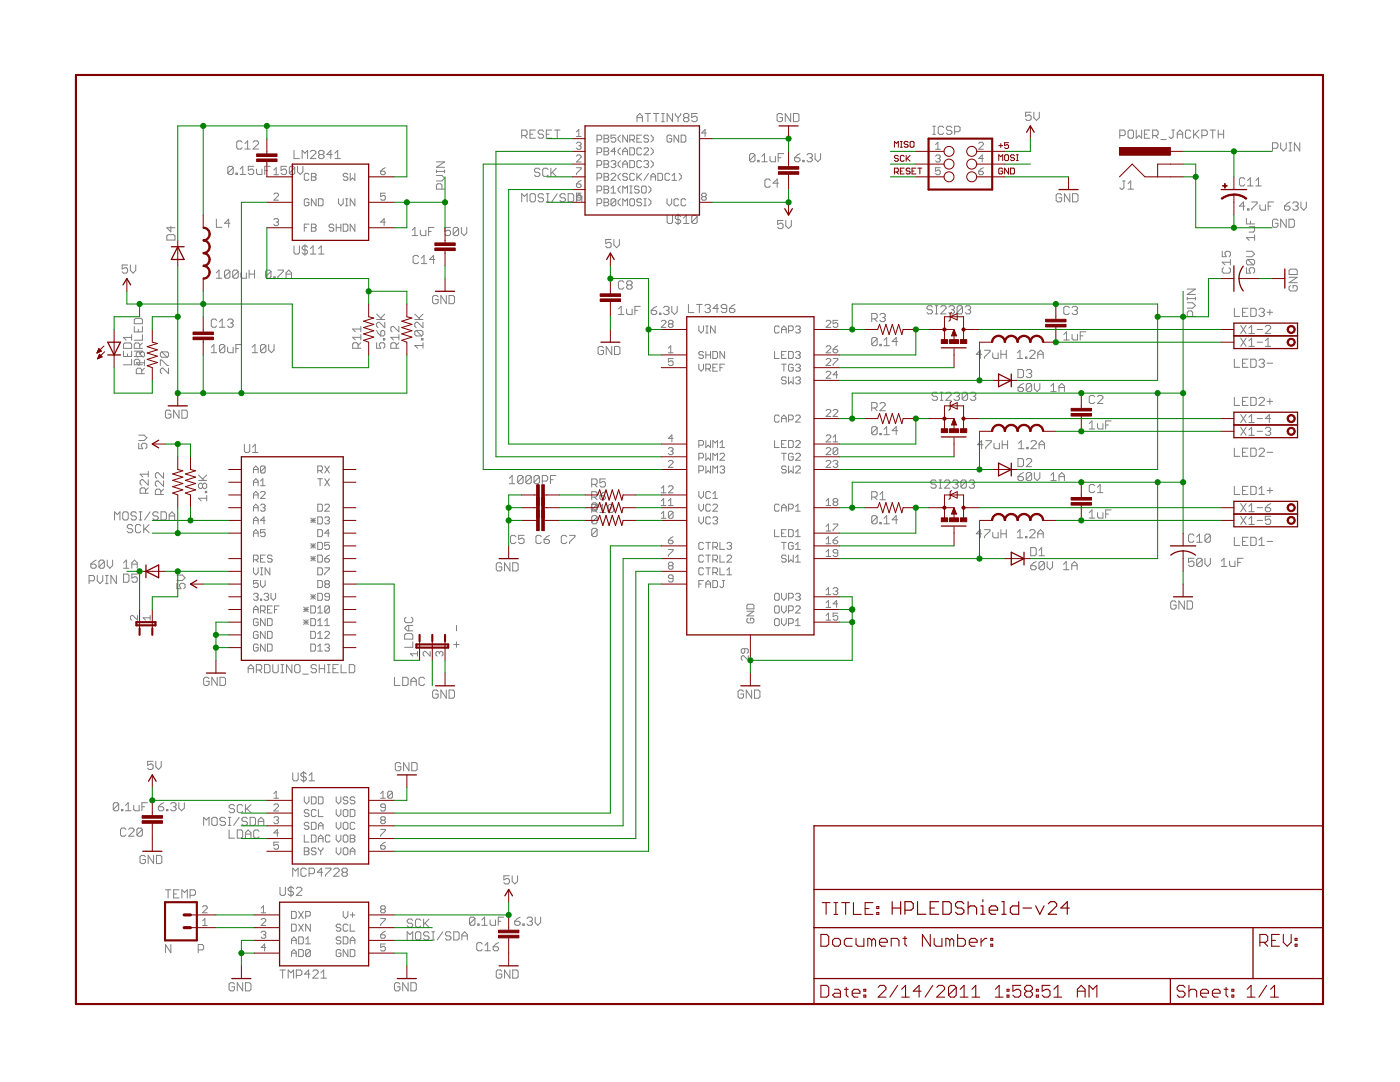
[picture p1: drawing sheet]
<svg xmlns="http://www.w3.org/2000/svg" width="279mm" height="216mm" viewBox="0 0 279 216" stroke-linecap="round" stroke-linejoin="round" font-family="sans-serif">
<g fill="#808080" stroke="#808080" stroke-width=".2">
<path d="M246.3 61.5v1.6z"/>
<path d="M246.3 63.1h1.1z"/>
<path d="M248 61.5h1.1z"/>
<path d="M248 61.5v1.6z"/>
<path d="M248 63.1h1.1z"/>
<path d="M248 62.3h.5z"/>
<path d="M249.6 61.5v1.6z"/>
<path d="M249.6 63.1h.8z"/>
<path d="M250.4 63.1l.3-.2z"/>
<path d="M250.7 61.8v1.1z"/>
<path d="M250.4 61.5l.3 .3z"/>
<path d="M249.6 61.5h.8z"/>
<path d="M251.2 61.8l.3-.3z"/>
<path d="M251.5 61.5h.6z"/>
<path d="M252.1 61.5l.2 .3z"/>
<path d="M252.3 61.8v.2z"/>
<path d="M252.3 62l-.2 .3z"/>
<path d="M251.8 62.3h.3z"/>
<path d="M252.1 62.3l.2 .3z"/>
<path d="M252.3 62.6v.3z"/>
<path d="M252.1 63.1l.2-.2z"/>
<path d="M251.5 63.1h.6z"/>
<path d="M251.2 62.9l.3 .2z"/>
<path d="M252.9 62.3h1.1z"/>
<path d="M253.4 61.8v1.1z"/>
<path d="M246.3 71.7v1.6z"/>
<path d="M246.3 73.3h1.1z"/>
<path d="M248 71.7h1.1z"/>
<path d="M248 71.7v1.6z"/>
<path d="M248 73.3h1.1z"/>
<path d="M248 72.5h.5z"/>
<path d="M249.6 71.7v1.6z"/>
<path d="M249.6 73.3h.8z"/>
<path d="M250.4 73.3l.3-.3z"/>
<path d="M250.7 71.9v1.1z"/>
<path d="M250.4 71.7l.3 .2z"/>
<path d="M249.6 71.7h.8z"/>
<path d="M251.2 71.9l.3-.2z"/>
<path d="M251.5 71.7h.6z"/>
<path d="M252.1 71.7l.2 .2z"/>
<path d="M252.3 71.9v.3z"/>
<path d="M252.3 72.2l-.2 .3z"/>
<path d="M251.8 72.5h.3z"/>
<path d="M252.1 72.5l.2 .2z"/>
<path d="M252.3 72.7v.3z"/>
<path d="M252.1 73.3l.2-.3z"/>
<path d="M251.5 73.3h.6z"/>
<path d="M251.2 73l.3 .3z"/>
<path d="M252.9 72.5h1.1z"/>
<path d="M246.3 89.4v1.7z"/>
<path d="M246.3 91.1h1.1z"/>
<path d="M248 89.4h1.1z"/>
<path d="M248 89.4v1.7z"/>
<path d="M248 91.1h1.1z"/>
<path d="M248 90.3h.5z"/>
<path d="M249.6 89.4v1.7z"/>
<path d="M249.6 91.1h.8z"/>
<path d="M250.4 91.1l.3-.3z"/>
<path d="M250.7 89.7v1.1z"/>
<path d="M250.4 89.4l.3 .3z"/>
<path d="M249.6 89.4h.8z"/>
<path d="M251.2 91.1h1.1z"/>
<path d="M251.2 91.1l1.1-1.1z"/>
<path d="M252.3 89.7v.3z"/>
<path d="M252.1 89.4l.2 .3z"/>
<path d="M251.5 89.4h.6z"/>
<path d="M251.5 89.4l-.3 .3z"/>
<path d="M252.9 90.3h1.1z"/>
<path d="M246.3 79.3v1.6z"/>
<path d="M246.3 80.9h1.1z"/>
<path d="M248 79.3h1.1z"/>
<path d="M248 79.3v1.6z"/>
<path d="M248 80.9h1.1z"/>
<path d="M248 80.1h.5z"/>
<path d="M249.6 79.3v1.6z"/>
<path d="M249.6 80.9h.8z"/>
<path d="M250.4 80.9l.3-.3z"/>
<path d="M250.7 79.5v1.1z"/>
<path d="M250.4 79.3l.3 .2z"/>
<path d="M249.6 79.3h.8z"/>
<path d="M251.2 80.9h1.1z"/>
<path d="M251.2 80.9l1.1-1.1z"/>
<path d="M252.3 79.5v.3z"/>
<path d="M252.1 79.3l.2 .2z"/>
<path d="M251.5 79.3h.6z"/>
<path d="M251.2 79.5l.3-.2z"/>
<path d="M252.9 80.1h1.1z"/>
<path d="M253.4 79.5v1.1z"/>
<path d="M246.3 97v1.7z"/>
<path d="M246.3 98.7h1.1z"/>
<path d="M248 97h1.1z"/>
<path d="M248 97v1.7z"/>
<path d="M248 98.7h1.1z"/>
<path d="M248 97.9h.5z"/>
<path d="M249.6 97v1.7z"/>
<path d="M249.6 98.7h.8z"/>
<path d="M250.4 98.7l.3-.3z"/>
<path d="M250.7 97.3v1.1z"/>
<path d="M250.4 97l.3 .3z"/>
<path d="M249.6 97h.8z"/>
<path d="M251.2 97.6l.6-.6z"/>
<path d="M251.8 97v1.7z"/>
<path d="M251.2 98.7h1.1z"/>
<path d="M252.9 97.9h1.1z"/>
<path d="M253.4 97.3v1.1z"/>
<path d="M246.3 107.2v1.6z"/>
<path d="M246.3 108.8h1.1z"/>
<path d="M248 107.2h1.1z"/>
<path d="M248 107.2v1.6z"/>
<path d="M248 108.8h1.1z"/>
<path d="M248 108h.5z"/>
<path d="M249.6 107.2v1.6z"/>
<path d="M249.6 108.8h.8z"/>
<path d="M250.4 108.8l.3-.2z"/>
<path d="M250.7 107.5v1.1z"/>
<path d="M250.4 107.2l.3 .3z"/>
<path d="M249.6 107.2h.8z"/>
<path d="M251.2 107.8l.6-.6z"/>
<path d="M251.8 107.2v1.6z"/>
<path d="M251.2 108.8h1.1z"/>
<path d="M252.9 108h1.1z"/>
<path d="M174 103.2v1z"/>
<path d="M174.2 102.9l-.2 .3z"/>
<path d="M174.2 102.9h.6z"/>
<path d="M174.8 102.9l.2 .3z"/>
<path d="M175 103.2v1z"/>
<path d="M175 104.2l-.2 .3z"/>
<path d="M174.2 104.5h.6z"/>
<path d="M174 104.2l.2 .3z"/>
<path d="M174 104.2l1-1z"/>
<path d="M175.6 104.2v.3z"/>
<path d="M175.6 104.2h.3z"/>
<path d="M175.9 104.2v.3z"/>
<path d="M175.6 104.5h.3z"/>
<path d="M177 102.9l-.6 .5z"/>
<path d="M177 102.9v1.6z"/>
<path d="M176.4 104.5h1.1z"/>
<path d="M178.9 102.9v1.6z"/>
<path d="M178.9 102.9l-.8 .8z"/>
<path d="M178.1 103.7h1z"/>
<path d="M206.2 112.3l.6-.2z"/>
<path d="M206.2 112.3l-.5 .6z"/>
<path d="M205.7 112.9v.5z"/>
<path d="M205.7 113.4l.3 .3z"/>
<path d="M206 113.7h.5z"/>
<path d="M206.5 113.7l.3-.3z"/>
<path d="M206.8 113.2v.2z"/>
<path d="M206.5 112.9l.3 .3z"/>
<path d="M205.7 112.9h.8z"/>
<path d="M207.3 112.3v1.1z"/>
<path d="M207.3 112.3l.3-.2z"/>
<path d="M207.6 112.1h.6z"/>
<path d="M208.2 112.1l.2 .2z"/>
<path d="M208.4 112.3v1.1z"/>
<path d="M208.4 113.4l-.2 .3z"/>
<path d="M207.6 113.7h.6z"/>
<path d="M207.3 113.4l.3 .3z"/>
<path d="M207.3 113.4l1.1-1.1z"/>
<path d="M209 112.1v1.1z"/>
<path d="M209 113.2l.5 .5z"/>
<path d="M209.5 113.7l.6-.5z"/>
<path d="M210.1 112.1v1.1z"/>
<path d="M212.8 112.1l-.5 .5z"/>
<path d="M212.8 112.1v1.6z"/>
<path d="M212.3 113.7h1z"/>
<path d="M213.9 112.6v1.1z"/>
<path d="M213.9 112.6l.5-.5z"/>
<path d="M214.4 112.1l.6 .5z"/>
<path d="M215 112.6v1.1z"/>
<path d="M213.9 112.9h1.1z"/>
<path d="M217.4 102.3l.5-.6z"/>
<path d="M217.9 101.7v1.7z"/>
<path d="M217.4 103.4h1.1z"/>
<path d="M219 102.3v.8z"/>
<path d="M219 103.1l.3 .3z"/>
<path d="M219.3 103.4h.8z"/>
<path d="M220.1 102.3v1.1z"/>
<path d="M220.7 101.7v1.7z"/>
<path d="M220.7 101.7h1z"/>
<path d="M220.7 102.6h.5z"/>
<path d="M195.6 105.7v1.6z"/>
<path d="M195.6 105.7l-.8 .8z"/>
<path d="M194.8 106.5h1.1z"/>
<path d="M196.5 105.7h1.1z"/>
<path d="M197.6 105.7v.3z"/>
<path d="M196.5 107l1.1-1z"/>
<path d="M196.5 107v.3z"/>
<path d="M198.1 106.2v.8z"/>
<path d="M198.1 107l.3 .3z"/>
<path d="M198.4 107.3h.8z"/>
<path d="M199.2 106.2v1.1z"/>
<path d="M199.7 105.7v1.6z"/>
<path d="M199.7 106.5h1.1z"/>
<path d="M200.8 105.7v1.6z"/>
<path d="M203.6 105.7l-.6 .5z"/>
<path d="M203.6 105.7v1.6z"/>
<path d="M203 107.3h1.1z"/>
<path d="M204.7 107v.3z"/>
<path d="M204.7 107h.2z"/>
<path d="M204.9 107v.3z"/>
<path d="M204.7 107.3h.2z"/>
<path d="M205.5 107.3h1.1z"/>
<path d="M205.5 107.3l1.1-1.1z"/>
<path d="M206.6 106v.2z"/>
<path d="M206.3 105.7l.3 .3z"/>
<path d="M205.7 105.7h.6z"/>
<path d="M205.7 105.7l-.2 .3z"/>
<path d="M207.1 106.2v1.1z"/>
<path d="M207.1 106.2l.6-.5z"/>
<path d="M207.7 105.7l.5 .5z"/>
<path d="M208.2 106.2v1.1z"/>
<path d="M207.1 106.5h1.1z"/>
<path d="M174 85.4v1.1z"/>
<path d="M174 85.4l.2-.3z"/>
<path d="M174.2 85.1h.6z"/>
<path d="M174.8 85.1l.2 .3z"/>
<path d="M175 85.4v1.1z"/>
<path d="M174.8 86.7l.2-.2z"/>
<path d="M174.2 86.7h.6z"/>
<path d="M174 86.5l.2 .2z"/>
<path d="M175 85.4l-1 1.1z"/>
<path d="M175.6 86.5v.2z"/>
<path d="M175.6 86.5h.3z"/>
<path d="M175.9 86.5v.2z"/>
<path d="M175.6 86.7h.3z"/>
<path d="M176.4 85.7l.6-.6z"/>
<path d="M177 85.1v1.6z"/>
<path d="M176.4 86.7h1.1z"/>
<path d="M178.9 85.1v1.6z"/>
<path d="M178.9 85.1l-.8 .8z"/>
<path d="M178.1 85.9h1z"/>
<path d="M203.7 94.6l.6-.3z"/>
<path d="M203.7 94.6l-.5 .5z"/>
<path d="M203.2 95.1v.6z"/>
<path d="M203.2 95.7l.2 .2z"/>
<path d="M203.4 95.9h.6z"/>
<path d="M204 95.9l.3-.2z"/>
<path d="M204.3 95.4v.3z"/>
<path d="M204 95.1l.3 .3z"/>
<path d="M203.2 95.1h.8z"/>
<path d="M204.8 94.6v1.1z"/>
<path d="M204.8 94.6l.3-.3z"/>
<path d="M205.1 94.3h.5z"/>
<path d="M205.6 94.3l.3 .3z"/>
<path d="M205.9 94.6v1.1z"/>
<path d="M205.6 95.9l.3-.2z"/>
<path d="M205.1 95.9h.5z"/>
<path d="M204.8 95.7l.3 .2z"/>
<path d="M205.9 94.6l-1.1 1.1z"/>
<path d="M206.4 94.3v1.1z"/>
<path d="M206.4 95.4l.6 .5z"/>
<path d="M207 95.9l.5-.5z"/>
<path d="M207.5 94.3v1.1z"/>
<path d="M209.7 94.8l.5-.5z"/>
<path d="M210.2 94.3v1.6z"/>
<path d="M209.7 95.9h1.1z"/>
<path d="M211.3 94.8v1.1z"/>
<path d="M211.3 94.8l.6-.5z"/>
<path d="M211.9 94.3l.5 .5z"/>
<path d="M212.4 94.8v1.1z"/>
<path d="M211.3 95.1h1.1z"/>
<path d="M217.4 84.5l.5-.5z"/>
<path d="M217.9 84v1.6z"/>
<path d="M217.4 85.6h1.1z"/>
<path d="M219 84.5v.8z"/>
<path d="M219 85.3l.3 .3z"/>
<path d="M219.3 85.6h.8z"/>
<path d="M220.1 84.5v1.1z"/>
<path d="M220.7 84v1.6z"/>
<path d="M220.7 84h1z"/>
<path d="M220.7 84.8h.5z"/>
<path d="M195.9 87.9v1.6z"/>
<path d="M195.9 87.9l-.8 .8z"/>
<path d="M195.1 88.7h1.1z"/>
<path d="M196.7 87.9h1.1z"/>
<path d="M197.8 87.9v.3z"/>
<path d="M197.8 88.2l-1.1 1.1z"/>
<path d="M196.7 89.3v.2z"/>
<path d="M198.4 88.5v.8z"/>
<path d="M198.4 89.3l.2 .2z"/>
<path d="M198.6 89.5h.9z"/>
<path d="M199.5 88.5v1z"/>
<path d="M200 87.9v1.6z"/>
<path d="M200 88.7h1.1z"/>
<path d="M201.1 87.9v1.6z"/>
<path d="M203.3 88.5l.5-.6z"/>
<path d="M203.8 87.9v1.6z"/>
<path d="M203.3 89.5h1.1z"/>
<path d="M204.9 89.3v.2z"/>
<path d="M204.9 89.3h.3z"/>
<path d="M205.2 89.3v.2z"/>
<path d="M204.9 89.5h.3z"/>
<path d="M205.7 89.5h1.1z"/>
<path d="M205.7 89.5l1.1-1z"/>
<path d="M206.8 88.2v.3z"/>
<path d="M206.5 87.9l.3 .3z"/>
<path d="M206 87.9h.5z"/>
<path d="M206 87.9l-.3 .3z"/>
<path d="M207.4 88.5v1z"/>
<path d="M207.4 88.5l.5-.6z"/>
<path d="M207.9 87.9l.5 .6z"/>
<path d="M208.4 88.5v1z"/>
<path d="M207.4 88.7h1z"/>
<path d="M174 67.6v1.1z"/>
<path d="M174.2 67.4l-.2 .2z"/>
<path d="M174.2 67.4h.6z"/>
<path d="M174.8 67.4l.2 .2z"/>
<path d="M175 67.6v1.1z"/>
<path d="M175 68.7l-.2 .3z"/>
<path d="M174.2 69h.6z"/>
<path d="M174 68.7l.2 .3z"/>
<path d="M174 68.7l1-1.1z"/>
<path d="M175.6 68.7v.3z"/>
<path d="M175.6 68.7h.3z"/>
<path d="M175.9 68.7v.3z"/>
<path d="M175.6 69h.3z"/>
<path d="M176.4 67.9l.6-.5z"/>
<path d="M177 67.4v1.6z"/>
<path d="M176.4 69h1.1z"/>
<path d="M178.9 67.4v1.6z"/>
<path d="M178.9 67.4l-.8 .8z"/>
<path d="M178.1 68.2h1z"/>
<path d="M203.7 76.8l.6-.3z"/>
<path d="M203.2 77.3l.5-.5z"/>
<path d="M203.2 77.3v.6z"/>
<path d="M203.2 77.9l.2 .2z"/>
<path d="M203.4 78.1h.6z"/>
<path d="M204.3 77.9l-.3 .2z"/>
<path d="M204.3 77.6v.3z"/>
<path d="M204 77.3l.3 .3z"/>
<path d="M203.2 77.3h.8z"/>
<path d="M204.8 76.8v1.1z"/>
<path d="M204.8 76.8l.3-.3z"/>
<path d="M205.1 76.5h.5z"/>
<path d="M205.6 76.5l.3 .3z"/>
<path d="M205.9 76.8v1.1z"/>
<path d="M205.9 77.9l-.3 .2z"/>
<path d="M205.1 78.1h.5z"/>
<path d="M204.8 77.9l.3 .2z"/>
<path d="M204.8 77.9l1.1-1.1z"/>
<path d="M206.4 76.5v1.1z"/>
<path d="M206.4 77.6l.6 .5z"/>
<path d="M207.5 77.6l-.5 .5z"/>
<path d="M207.5 76.5v1.1z"/>
<path d="M209.7 77l.5-.5z"/>
<path d="M210.2 76.5v1.6z"/>
<path d="M209.7 78.1h1.1z"/>
<path d="M211.3 77v1.1z"/>
<path d="M211.3 77l.6-.5z"/>
<path d="M211.9 76.5l.5 .5z"/>
<path d="M212.4 77v1.1z"/>
<path d="M211.3 77.3h1.1z"/>
<path d="M212.3 66.7l.6-.5z"/>
<path d="M212.9 66.2v1.6z"/>
<path d="M212.3 67.8h1.1z"/>
<path d="M214 66.7v.9z"/>
<path d="M214 67.6l.2 .2z"/>
<path d="M214.2 67.8h.8z"/>
<path d="M215 66.7v1.1z"/>
<path d="M215.6 66.2v1.6z"/>
<path d="M215.6 66.2h1.1z"/>
<path d="M215.6 67h.5z"/>
<path d="M195.6 69.9v1.6z"/>
<path d="M195.6 69.9l-.8 .8z"/>
<path d="M194.8 70.7h1.1z"/>
<path d="M196.5 69.9h1.1z"/>
<path d="M197.6 69.9v.3z"/>
<path d="M196.5 71.2l1.1-1z"/>
<path d="M196.5 71.2v.3z"/>
<path d="M198.1 70.4v.8z"/>
<path d="M198.1 71.2l.3 .3z"/>
<path d="M198.4 71.5h.8z"/>
<path d="M199.2 70.4v1.1z"/>
<path d="M199.7 69.9v1.6z"/>
<path d="M199.7 70.7h1.1z"/>
<path d="M200.8 69.9v1.6z"/>
<path d="M203 70.4l.6-.5z"/>
<path d="M203.6 69.9v1.6z"/>
<path d="M203 71.5h1.1z"/>
<path d="M204.7 71.2v.3z"/>
<path d="M204.7 71.2h.2z"/>
<path d="M204.9 71.2v.3z"/>
<path d="M204.7 71.5h.2z"/>
<path d="M205.5 71.5h1.1z"/>
<path d="M206.6 70.4l-1.1 1.1z"/>
<path d="M206.6 70.2v.2z"/>
<path d="M206.3 69.9l.3 .3z"/>
<path d="M205.7 69.9h.6z"/>
<path d="M205.7 69.9l-.2 .3z"/>
<path d="M207.1 70.4v1.1z"/>
<path d="M207.1 70.4l.6-.5z"/>
<path d="M207.7 69.9l.5 .5z"/>
<path d="M208.2 70.4v1.1z"/>
<path d="M207.1 70.7h1.1z"/>
<path d="M101.7 95.4l.5-.5z"/>
<path d="M102.2 94.9v1.6z"/>
<path d="M101.7 96.5h1z"/>
<path d="M103.3 95.2v1z"/>
<path d="M103.6 94.9l-.3 .3z"/>
<path d="M103.6 94.9h.5z"/>
<path d="M104.1 94.9l.3 .3z"/>
<path d="M104.4 95.2v1z"/>
<path d="M104.4 96.2l-.3 .3z"/>
<path d="M103.6 96.5h.5z"/>
<path d="M103.3 96.2l.3 .3z"/>
<path d="M103.3 96.2l1.1-1z"/>
<path d="M104.9 95.2v1z"/>
<path d="M104.9 95.2l.3-.3z"/>
<path d="M105.2 94.9h.5z"/>
<path d="M105.7 94.9l.3 .3z"/>
<path d="M106 95.2v1z"/>
<path d="M106 96.2l-.3 .3z"/>
<path d="M105.2 96.5h.5z"/>
<path d="M104.9 96.2l.3 .3z"/>
<path d="M104.9 96.2l1.1-1z"/>
<path d="M106.6 95.2v1z"/>
<path d="M106.6 95.2l.2-.3z"/>
<path d="M106.8 94.9h.6z"/>
<path d="M107.4 94.9l.3 .3z"/>
<path d="M107.7 95.2v1z"/>
<path d="M107.7 96.2l-.3 .3z"/>
<path d="M106.8 96.5h.6z"/>
<path d="M106.6 96.2l.2 .3z"/>
<path d="M106.6 96.2l1.1-1z"/>
<path d="M108.2 94.9v1.6z"/>
<path d="M108.2 94.9h.8z"/>
<path d="M109 94.9l.3 .3z"/>
<path d="M109.3 95.2v.5z"/>
<path d="M109 96l.3-.3z"/>
<path d="M108.2 96h.8z"/>
<path d="M109.9 94.9v1.6z"/>
<path d="M109.9 94.9h1z"/>
<path d="M109.9 95.7h.5z"/>
<path d="M49.5 133.2v1z"/>
<path d="M50.1 132.6l-.6 .6z"/>
<path d="M50.1 132.6l.5 .6z"/>
<path d="M50.6 133.2v1z"/>
<path d="M49.5 133.4h1.1z"/>
<path d="M51.2 132.6v1.6z"/>
<path d="M51.2 132.6h.8z"/>
<path d="M52 132.6l.2 .3z"/>
<path d="M52.2 132.9v.5z"/>
<path d="M52.2 133.4l-.2 .3z"/>
<path d="M51.2 133.7h.8z"/>
<path d="M51.7 133.7l.5 .5z"/>
<path d="M52.8 132.6v1.6z"/>
<path d="M52.8 134.2h.8z"/>
<path d="M53.6 134.2l.3-.2z"/>
<path d="M53.9 132.9v1.1z"/>
<path d="M53.6 132.6l.3 .3z"/>
<path d="M52.8 132.6h.8z"/>
<path d="M54.4 132.6v1.4z"/>
<path d="M54.4 134l.3 .2z"/>
<path d="M54.7 134.2h.5z"/>
<path d="M55.2 134.2l.3-.2z"/>
<path d="M55.5 132.6v1.4z"/>
<path d="M56.1 134.2h.5z"/>
<path d="M56.3 132.6v1.6z"/>
<path d="M56.1 132.6h.5z"/>
<path d="M57.2 132.6v1.6z"/>
<path d="M57.2 132.6l1.1 1.6z"/>
<path d="M58.3 132.6v1.6z"/>
<path d="M59.1 132.6h.5z"/>
<path d="M59.1 132.6l-.3 .3z"/>
<path d="M58.8 132.9v1.1z"/>
<path d="M58.8 134l.3 .2z"/>
<path d="M59.1 134.2h.5z"/>
<path d="M59.6 134.2l.3-.2z"/>
<path d="M59.9 132.9v1.1z"/>
<path d="M59.6 132.6l.3 .3z"/>
<path d="M60.4 134.5h1.1z"/>
<path d="M62.9 132.6l.3 .3z"/>
<path d="M62.3 132.6h.6z"/>
<path d="M62.3 132.6l-.2 .3z"/>
<path d="M62.1 132.9v.3z"/>
<path d="M62.1 133.2l.2 .2z"/>
<path d="M62.3 133.4h.6z"/>
<path d="M62.9 133.4l.3 .3z"/>
<path d="M63.2 133.7v.3z"/>
<path d="M62.9 134.2l.3-.2z"/>
<path d="M62.3 134.2h.6z"/>
<path d="M62.1 134l.2 .2z"/>
<path d="M63.7 132.6v1.6z"/>
<path d="M63.7 133.4h1.1z"/>
<path d="M64.8 132.6v1.6z"/>
<path d="M65.3 134.2h.6z"/>
<path d="M65.6 132.6v1.6z"/>
<path d="M65.3 132.6h.6z"/>
<path d="M66.4 132.6h1.1z"/>
<path d="M66.4 132.6v1.6z"/>
<path d="M66.4 134.2h1.1z"/>
<path d="M66.4 133.4h.6z"/>
<path d="M68.1 132.6v1.6z"/>
<path d="M68.1 134.2h1.1z"/>
<path d="M69.7 132.6v1.6z"/>
<path d="M69.7 134.2h.8z"/>
<path d="M70.5 134.2l.3-.2z"/>
<path d="M70.8 132.9v1.1z"/>
<path d="M70.5 132.6l.3 .3z"/>
<path d="M69.7 132.6h.8z"/>
<path d="M123.4 61.7l.6-.6z"/>
<path d="M124 61.1v1.7z"/>
<path d="M123.4 62.8h1.1z"/>
<path d="M125.1 61.7v.8z"/>
<path d="M125.1 62.5l.2 .3z"/>
<path d="M125.3 62.8h.9z"/>
<path d="M126.2 61.7v1.1z"/>
<path d="M126.7 61.1v1.7z"/>
<path d="M126.7 61.1h1.1z"/>
<path d="M126.7 61.9h.5z"/>
<path d="M130.5 61.4l.6-.3z"/>
<path d="M130 61.9l.5-.5z"/>
<path d="M130 61.9v.6z"/>
<path d="M130 62.5l.2 .3z"/>
<path d="M130.2 62.8h.6z"/>
<path d="M131.1 62.5l-.3 .3z"/>
<path d="M131.1 62.2v.3z"/>
<path d="M130.8 61.9l.3 .3z"/>
<path d="M130 61.9h.8z"/>
<path d="M131.6 62.5v.3z"/>
<path d="M131.6 62.5h.3z"/>
<path d="M131.9 62.5v.3z"/>
<path d="M131.6 62.8h.3z"/>
<path d="M132.4 61.4l.3-.3z"/>
<path d="M132.7 61.1h.5z"/>
<path d="M133.2 61.1l.3 .3z"/>
<path d="M133.5 61.4v.3z"/>
<path d="M133.5 61.7l-.3 .2z"/>
<path d="M133 61.9h.2z"/>
<path d="M133.2 61.9l.3 .3z"/>
<path d="M133.5 62.2v.3z"/>
<path d="M133.5 62.5l-.3 .3z"/>
<path d="M132.7 62.8h.5z"/>
<path d="M132.4 62.5l.3 .3z"/>
<path d="M134.1 61.1v1.1z"/>
<path d="M134.1 62.2l.5 .6z"/>
<path d="M134.6 62.8l.5-.6z"/>
<path d="M135.1 61.1v1.1z"/>
<path d="M237.2 111.4h1.1z"/>
<path d="M237.2 111.4v.8z"/>
<path d="M237.2 112.2l.5-.2z"/>
<path d="M237.7 112h.3z"/>
<path d="M238 112l.3 .2z"/>
<path d="M238.3 112.2v.6z"/>
<path d="M238.3 112.8l-.3 .2z"/>
<path d="M237.5 113h.5z"/>
<path d="M237.2 112.8l.3 .2z"/>
<path d="M238.8 111.7v1.1z"/>
<path d="M238.8 111.7l.3-.3z"/>
<path d="M239.1 111.4h.5z"/>
<path d="M239.6 111.4l.3 .3z"/>
<path d="M239.9 111.7v1.1z"/>
<path d="M239.9 112.8l-.3 .2z"/>
<path d="M239.1 113h.5z"/>
<path d="M238.8 112.8l.3 .2z"/>
<path d="M238.8 112.8l1.1-1.1z"/>
<path d="M240.5 111.4v1.1z"/>
<path d="M240.5 112.5l.5 .5z"/>
<path d="M241 113l.6-.5z"/>
<path d="M241.6 111.4v1.1z"/>
<path d="M243.7 112l.6-.6z"/>
<path d="M244.3 111.4v1.6z"/>
<path d="M243.7 113h1.1z"/>
<path d="M245.4 112v.8z"/>
<path d="M245.4 112.8l.3 .2z"/>
<path d="M245.7 113h.8z"/>
<path d="M246.5 112v1z"/>
<path d="M247 111.4v1.6z"/>
<path d="M247 111.4h1.1z"/>
<path d="M247 112.2h.6z"/>
<path d="M248.2 40.3v1.6z"/>
<path d="M248.2 40.3l-.8 .8z"/>
<path d="M247.4 41.1h1z"/>
<path d="M249 41.7v.2z"/>
<path d="M249 41.7h.3z"/>
<path d="M249.3 41.7v.2z"/>
<path d="M249 41.9h.3z"/>
<path d="M249.8 40.3h1.1z"/>
<path d="M250.9 40.3v.3z"/>
<path d="M250.9 40.6l-1.1 1.1z"/>
<path d="M249.8 41.7v.2z"/>
<path d="M251.4 40.9v.8z"/>
<path d="M251.4 41.7l.3 .2z"/>
<path d="M251.7 41.9h.8z"/>
<path d="M252.5 40.9v1z"/>
<path d="M253.1 40.3v1.6z"/>
<path d="M253.1 40.3h1.1z"/>
<path d="M253.1 41.1h.5z"/>
<path d="M256.9 40.6l.6-.3z"/>
<path d="M256.3 41.1l.6-.5z"/>
<path d="M256.3 41.1v.6z"/>
<path d="M256.3 41.7l.3 .2z"/>
<path d="M256.6 41.9h.6z"/>
<path d="M257.2 41.9l.3-.2z"/>
<path d="M257.5 41.4v.3z"/>
<path d="M257.2 41.1l.3 .3z"/>
<path d="M256.3 41.1h.9z"/>
<path d="M258.3 40.3l-.3 .3z"/>
<path d="M258.3 40.3h.5z"/>
<path d="M258.8 40.3l.3 .3z"/>
<path d="M259.1 40.6v.3z"/>
<path d="M258.8 41.1l.3-.2z"/>
<path d="M258.5 41.1h.3z"/>
<path d="M258.8 41.1l.3 .3z"/>
<path d="M259.1 41.4v.3z"/>
<path d="M259.1 41.7l-.3 .2z"/>
<path d="M258.3 41.9h.5z"/>
<path d="M258 41.7l.3 .2z"/>
<path d="M259.6 40.3v1.1z"/>
<path d="M259.6 41.4l.6 .5z"/>
<path d="M260.7 41.4l-.5 .5z"/>
<path d="M260.7 40.3v1.1z"/>
<path d="M120.2 69.1l.2 .3z"/>
<path d="M119.6 69.1h.6z"/>
<path d="M119.4 69.4l.2-.3z"/>
<path d="M119.4 69.4v1.1z"/>
<path d="M119.4 70.5l.2 .3z"/>
<path d="M119.6 70.8h.6z"/>
<path d="M120.4 70.5l-.2 .3z"/>
<path d="M120.4 69.9v.6z"/>
<path d="M119.9 69.9h.5z"/>
<path d="M121 69.1v1.7z"/>
<path d="M121 69.1l1.1 1.7z"/>
<path d="M122.1 69.1v1.7z"/>
<path d="M122.6 69.1v1.7z"/>
<path d="M122.6 70.8h.8z"/>
<path d="M123.4 70.8l.3-.3z"/>
<path d="M123.7 69.4v1.1z"/>
<path d="M123.4 69.1l.3 .3z"/>
<path d="M122.6 69.1h.8z"/>
<path d="M99.9 112.3l.2 .3z"/>
<path d="M99.3 112.3h.6z"/>
<path d="M99.3 112.3l-.3 .3z"/>
<path d="M99 112.6v1z"/>
<path d="M99 113.6l.3 .3z"/>
<path d="M99.3 113.9h.6z"/>
<path d="M99.9 113.9l.2-.3z"/>
<path d="M100.1 113.1v.5z"/>
<path d="M99.6 113.1h.5z"/>
<path d="M100.7 112.3v1.6z"/>
<path d="M100.7 112.3l1.1 1.6z"/>
<path d="M101.8 112.3v1.6z"/>
<path d="M102.3 112.3v1.6z"/>
<path d="M102.3 113.9h.8z"/>
<path d="M103.4 113.6l-.3 .3z"/>
<path d="M103.4 112.6v1z"/>
<path d="M103.1 112.3l.3 .3z"/>
<path d="M102.3 112.3h.8z"/>
<path d="M185.8 61l.3 .3z"/>
<path d="M185.3 61h.5z"/>
<path d="M185.3 61l-.3 .3z"/>
<path d="M185 61.3v.2z"/>
<path d="M185 61.5l.3 .3z"/>
<path d="M185.3 61.8h.5z"/>
<path d="M185.8 61.8l.3 .3z"/>
<path d="M186.1 62.1v.3z"/>
<path d="M186.1 62.4l-.3 .2z"/>
<path d="M185.3 62.6h.5z"/>
<path d="M185 62.4l.3 .2z"/>
<path d="M186.6 62.6h.6z"/>
<path d="M186.9 61v1.6z"/>
<path d="M186.6 61h.6z"/>
<path d="M187.7 62.6h1.1z"/>
<path d="M188.8 61.5l-1.1 1.1z"/>
<path d="M188.8 61.3v.2z"/>
<path d="M188.6 61l.2 .3z"/>
<path d="M188 61h.6z"/>
<path d="M188 61l-.3 .3z"/>
<path d="M189.6 61l-.2 .3z"/>
<path d="M189.6 61h.6z"/>
<path d="M190.2 61l.3 .3z"/>
<path d="M190.5 61.3v.2z"/>
<path d="M190.5 61.5l-.3 .3z"/>
<path d="M189.9 61.8h.3z"/>
<path d="M190.2 61.8l.3 .3z"/>
<path d="M190.5 62.1v.3z"/>
<path d="M190.5 62.4l-.3 .2z"/>
<path d="M189.6 62.6h.6z"/>
<path d="M189.4 62.4l.2 .2z"/>
<path d="M191 61.3v1.1z"/>
<path d="M191 61.3l.3-.3z"/>
<path d="M191.3 61h.5z"/>
<path d="M191.8 61l.3 .3z"/>
<path d="M192.1 61.3v1.1z"/>
<path d="M191.8 62.6l.3-.2z"/>
<path d="M191.3 62.6h.5z"/>
<path d="M191 62.4l.3 .2z"/>
<path d="M191 62.4l1.1-1.1z"/>
<path d="M192.6 61.3l.3-.3z"/>
<path d="M192.9 61h.6z"/>
<path d="M193.5 61l.2 .3z"/>
<path d="M193.7 61.3v.2z"/>
<path d="M193.7 61.5l-.2 .3z"/>
<path d="M193.2 61.8h.3z"/>
<path d="M193.5 61.8l.2 .3z"/>
<path d="M193.7 62.1v.3z"/>
<path d="M193.7 62.4l-.2 .2z"/>
<path d="M192.9 62.6h.6z"/>
<path d="M192.6 62.4l.3 .2z"/>
<path d="M186.8 78.3l.3 .2z"/>
<path d="M186.3 78.3h.5z"/>
<path d="M186 78.5l.3-.2z"/>
<path d="M186 78.5v.3z"/>
<path d="M186 78.8l.3 .3z"/>
<path d="M186.3 79.1h.5z"/>
<path d="M186.8 79.1l.3 .3z"/>
<path d="M187.1 79.4v.2z"/>
<path d="M187.1 79.6l-.3 .3z"/>
<path d="M186.3 79.9h.5z"/>
<path d="M186 79.6l.3 .3z"/>
<path d="M187.7 79.9h.5z"/>
<path d="M187.9 78.3v1.6z"/>
<path d="M187.7 78.3h.5z"/>
<path d="M188.7 79.9h1.1z"/>
<path d="M188.7 79.9l1.1-1.1z"/>
<path d="M189.8 78.5v.3z"/>
<path d="M189.6 78.3l.2 .2z"/>
<path d="M189 78.3h.6z"/>
<path d="M188.7 78.5l.3-.2z"/>
<path d="M190.4 78.5l.2-.2z"/>
<path d="M190.6 78.3h.6z"/>
<path d="M191.2 78.3l.3 .2z"/>
<path d="M191.5 78.5v.3z"/>
<path d="M191.5 78.8l-.3 .3z"/>
<path d="M190.9 79.1h.3z"/>
<path d="M191.2 79.1l.3 .3z"/>
<path d="M191.5 79.4v.2z"/>
<path d="M191.2 79.9l.3-.3z"/>
<path d="M190.6 79.9h.6z"/>
<path d="M190.4 79.6l.2 .3z"/>
<path d="M192 78.5v1.1z"/>
<path d="M192 78.5l.3-.2z"/>
<path d="M192.3 78.3h.5z"/>
<path d="M192.8 78.3l.3 .2z"/>
<path d="M193.1 78.5v1.1z"/>
<path d="M192.8 79.9l.3-.3z"/>
<path d="M192.3 79.9h.5z"/>
<path d="M192 79.6l.3 .3z"/>
<path d="M193.1 78.5l-1.1 1.1z"/>
<path d="M193.7 78.5l.2-.2z"/>
<path d="M193.9 78.3h.6z"/>
<path d="M194.5 78.3l.2 .2z"/>
<path d="M194.7 78.5v.3z"/>
<path d="M194.7 78.8l-.2 .3z"/>
<path d="M194.2 79.1h.3z"/>
<path d="M194.5 79.1l.2 .3z"/>
<path d="M194.7 79.4v.2z"/>
<path d="M194.7 79.6l-.2 .3z"/>
<path d="M193.9 79.9h.6z"/>
<path d="M193.7 79.6l.2 .3z"/>
<path d="M186.6 95.8l.2 .3z"/>
<path d="M186 95.8h.6z"/>
<path d="M186 95.8l-.2 .3z"/>
<path d="M185.8 96.1v.2z"/>
<path d="M185.8 96.3l.2 .3z"/>
<path d="M186 96.6h.6z"/>
<path d="M186.6 96.6l.2 .3z"/>
<path d="M186.8 96.9v.2z"/>
<path d="M186.8 97.1l-.2 .3z"/>
<path d="M186 97.4h.6z"/>
<path d="M185.8 97.1l.2 .3z"/>
<path d="M187.4 97.4h.5z"/>
<path d="M187.7 95.8v1.6z"/>
<path d="M187.4 95.8h.5z"/>
<path d="M188.5 97.4h1.1z"/>
<path d="M188.5 97.4l1.1-1.1z"/>
<path d="M189.6 96.1v.2z"/>
<path d="M189.3 95.8l.3 .3z"/>
<path d="M188.8 95.8h.5z"/>
<path d="M188.8 95.8l-.3 .3z"/>
<path d="M190.1 96.1l.3-.3z"/>
<path d="M190.4 95.8h.5z"/>
<path d="M190.9 95.8l.3 .3z"/>
<path d="M191.2 96.1v.2z"/>
<path d="M191.2 96.3l-.3 .3z"/>
<path d="M190.7 96.6h.2z"/>
<path d="M190.9 96.6l.3 .3z"/>
<path d="M191.2 96.9v.2z"/>
<path d="M191.2 97.1l-.3 .3z"/>
<path d="M190.4 97.4h.5z"/>
<path d="M190.1 97.1l.3 .3z"/>
<path d="M191.8 96.1v1z"/>
<path d="M191.8 96.1l.2-.3z"/>
<path d="M192 95.8h.6z"/>
<path d="M192.6 95.8l.2 .3z"/>
<path d="M192.8 96.1v1z"/>
<path d="M192.8 97.1l-.2 .3z"/>
<path d="M192 97.4h.6z"/>
<path d="M191.8 97.1l.2 .3z"/>
<path d="M191.8 97.1l1-1z"/>
<path d="M193.4 96.1l.3-.3z"/>
<path d="M193.7 95.8h.5z"/>
<path d="M194.2 95.8l.3 .3z"/>
<path d="M194.5 96.1v.2z"/>
<path d="M194.5 96.3l-.3 .3z"/>
<path d="M194 96.6h.2z"/>
<path d="M194.2 96.6l.3 .3z"/>
<path d="M194.5 96.9v.2z"/>
<path d="M194.5 97.1l-.3 .3z"/>
<path d="M193.7 97.4h.5z"/>
<path d="M193.4 97.1l.3 .3z"/>
<path d="M148.1 137.7l.3 .3z"/>
<path d="M147.6 137.7h.5z"/>
<path d="M147.6 137.7l-.3 .3z"/>
<path d="M147.3 138v1z"/>
<path d="M147.3 139l.3 .3z"/>
<path d="M147.6 139.3h.5z"/>
<path d="M148.1 139.3l.3-.3z"/>
<path d="M148.4 138.5v.5z"/>
<path d="M147.8 138.5h.6z"/>
<path d="M148.9 137.7v1.6z"/>
<path d="M148.9 137.7l1.1 1.6z"/>
<path d="M150 137.7v1.6z"/>
<path d="M150.6 137.7v1.6z"/>
<path d="M150.6 139.3h.8z"/>
<path d="M151.4 139.3l.3-.3z"/>
<path d="M151.7 138v1z"/>
<path d="M151.4 137.7l.3 .3z"/>
<path d="M150.6 137.7h.8z"/>
<path d="M41.4 135.1l.3 .3z"/>
<path d="M40.9 135.1h.5z"/>
<path d="M40.9 135.1l-.3 .3z"/>
<path d="M40.6 135.4v1.1z"/>
<path d="M40.6 136.5l.3 .3z"/>
<path d="M40.9 136.8h.5z"/>
<path d="M41.4 136.8l.3-.3z"/>
<path d="M41.7 136v.5z"/>
<path d="M41.2 136h.5z"/>
<path d="M42.3 135.1v1.7z"/>
<path d="M42.3 135.1l1 1.7z"/>
<path d="M43.3 135.1v1.7z"/>
<path d="M43.9 135.1v1.7z"/>
<path d="M43.9 136.8h.8z"/>
<path d="M44.7 136.8l.3-.3z"/>
<path d="M45 135.4v1.1z"/>
<path d="M44.7 135.1l.3 .3z"/>
<path d="M43.9 135.1h.8z"/>
<path d="M39.6 99.4l.6 .5z"/>
<path d="M39.6 99.4h1.7z"/>
<path d="M41.3 98.9v1z"/>
<path d="M41 98.3h.3z"/>
<path d="M41 98v.3z"/>
<path d="M41 98h.3z"/>
<path d="M41.3 98v.3z"/>
<path d="M39.6 97.2l.3 .3z"/>
<path d="M39.6 96.7v.5z"/>
<path d="M39.6 96.7l.3-.3z"/>
<path d="M39.9 96.4h.3z"/>
<path d="M40.2 96.4l.2 .3z"/>
<path d="M40.7 96.4l-.3 .3z"/>
<path d="M40.7 96.4h.3z"/>
<path d="M41 96.4l.3 .3z"/>
<path d="M41.3 96.7v.5z"/>
<path d="M41.3 97.2l-.3 .3z"/>
<path d="M40.7 97.5h.3z"/>
<path d="M40.4 97.2l.3 .3z"/>
<path d="M40.4 97.2l-.2 .3z"/>
<path d="M39.9 97.5h.3z"/>
<path d="M40.4 96.7v.5z"/>
<path d="M39.6 95.9h1.7z"/>
<path d="M39.6 94.8l1.1 1.1z"/>
<path d="M40.4 95.6l.9-.8z"/>
<path d="M22.6 160.4v1.1z"/>
<path d="M22.6 160.4l.3-.2z"/>
<path d="M22.9 160.2h.5z"/>
<path d="M23.4 160.2l.3 .2z"/>
<path d="M23.7 160.4v1.1z"/>
<path d="M23.4 161.8l.3-.3z"/>
<path d="M22.9 161.8h.5z"/>
<path d="M22.6 161.5l.3 .3z"/>
<path d="M23.7 160.4l-1.1 1.1z"/>
<path d="M24.2 161.5v.3z"/>
<path d="M24.2 161.5h.3z"/>
<path d="M24.5 161.5v.3z"/>
<path d="M24.2 161.8h.3z"/>
<path d="M25.1 160.7l.5-.5z"/>
<path d="M25.6 160.2v1.6z"/>
<path d="M25.1 161.8h1z"/>
<path d="M26.7 160.7v.8z"/>
<path d="M26.7 161.5l.3 .3z"/>
<path d="M27 161.8h.8z"/>
<path d="M27.8 160.7v1.1z"/>
<path d="M28.3 160.2v1.6z"/>
<path d="M28.3 160.2h1.1z"/>
<path d="M28.3 161h.6z"/>
<path d="M32.2 160.4l.5-.2z"/>
<path d="M32.2 160.4l-.6 .6z"/>
<path d="M31.6 161v.5z"/>
<path d="M31.6 161.5l.3 .3z"/>
<path d="M31.9 161.8h.5z"/>
<path d="M32.4 161.8l.3-.3z"/>
<path d="M32.7 161.2v.3z"/>
<path d="M32.4 161l.3 .2z"/>
<path d="M31.6 161h.8z"/>
<path d="M33.2 161.5v.3z"/>
<path d="M33.2 161.5h.3z"/>
<path d="M33.5 161.5v.3z"/>
<path d="M33.2 161.8h.3z"/>
<path d="M34.1 160.4l.2-.2z"/>
<path d="M34.3 160.2h.6z"/>
<path d="M34.9 160.2l.2 .2z"/>
<path d="M35.1 160.4v.3z"/>
<path d="M35.1 160.7l-.2 .3z"/>
<path d="M34.6 161h.3z"/>
<path d="M34.9 161l.2 .2z"/>
<path d="M35.1 161.2v.3z"/>
<path d="M35.1 161.5l-.2 .3z"/>
<path d="M34.3 161.8h.6z"/>
<path d="M34.1 161.5l.2 .3z"/>
<path d="M35.7 160.2v1z"/>
<path d="M35.7 161.2l.5 .6z"/>
<path d="M36.2 161.8l.6-.6z"/>
<path d="M36.8 160.2v1z"/>
<path d="M223.5 26v1.6z"/>
<path d="M223.5 26h.8z"/>
<path d="M224.3 26l.3 .2z"/>
<path d="M224.6 26.2v.6z"/>
<path d="M224.6 26.8l-.3 .3z"/>
<path d="M223.5 27.1h.8z"/>
<path d="M225.4 26h.5z"/>
<path d="M225.4 26l-.3 .2z"/>
<path d="M225.1 26.2v1.1z"/>
<path d="M225.1 27.3l.3 .3z"/>
<path d="M225.4 27.6h.5z"/>
<path d="M225.9 27.6l.3-.3z"/>
<path d="M226.2 26.2v1.1z"/>
<path d="M225.9 26l.3 .2z"/>
<path d="M226.8 26v1.6z"/>
<path d="M227.3 27.1l-.5 .5z"/>
<path d="M227.3 27.1l.5 .5z"/>
<path d="M227.8 26v1.6z"/>
<path d="M228.4 26h1.1z"/>
<path d="M228.4 26v1.6z"/>
<path d="M228.4 27.6h1.1z"/>
<path d="M228.4 26.8h.5z"/>
<path d="M230 26v1.6z"/>
<path d="M230 26h.8z"/>
<path d="M230.8 26l.3 .2z"/>
<path d="M231.1 26.2v.6z"/>
<path d="M231.1 26.8l-.3 .3z"/>
<path d="M230 27.1h.8z"/>
<path d="M230.6 27.1l.5 .5z"/>
<path d="M231.7 27.9h1z"/>
<path d="M233.3 27.3l.3 .3z"/>
<path d="M233.6 27.6h.2z"/>
<path d="M233.8 27.6l.3-.3z"/>
<path d="M234.1 26v1.3z"/>
<path d="M233.8 26h.6z"/>
<path d="M234.9 26.5v1.1z"/>
<path d="M235.5 26l-.6 .5z"/>
<path d="M235.5 26l.5 .5z"/>
<path d="M236 26.5v1.1z"/>
<path d="M234.9 26.8h1.1z"/>
<path d="M237.4 26l.3 .2z"/>
<path d="M236.9 26h.5z"/>
<path d="M236.9 26l-.3 .2z"/>
<path d="M236.6 26.2v1.1z"/>
<path d="M236.6 27.3l.3 .3z"/>
<path d="M236.9 27.6h.5z"/>
<path d="M237.4 27.6l.3-.3z"/>
<path d="M238.2 26v1.6z"/>
<path d="M239.3 26l-1.1 1.1z"/>
<path d="M238.5 26.8l.8 .8z"/>
<path d="M239.9 26v1.6z"/>
<path d="M239.9 26h.8z"/>
<path d="M240.7 26l.2 .2z"/>
<path d="M240.9 26.2v.6z"/>
<path d="M240.9 26.8l-.2 .3z"/>
<path d="M239.9 27.1h.8z"/>
<path d="M242 26v1.6z"/>
<path d="M241.5 26h1.1z"/>
<path d="M243.1 26v1.6z"/>
<path d="M243.1 26.8h1.1z"/>
<path d="M244.2 26v1.6z"/>
<path d="M127.1 23.2v1.1z"/>
<path d="M127.1 23.2l.6-.6z"/>
<path d="M127.7 22.6l.5 .6z"/>
<path d="M128.2 23.2v1.1z"/>
<path d="M127.1 23.5h1.1z"/>
<path d="M129.3 22.6v1.7z"/>
<path d="M128.8 22.6h1.1z"/>
<path d="M130.9 22.6v1.7z"/>
<path d="M130.4 22.6h1.1z"/>
<path d="M132 24.3h.6z"/>
<path d="M132.3 22.6v1.7z"/>
<path d="M132 22.6h.6z"/>
<path d="M133.1 22.6v1.7z"/>
<path d="M133.1 22.6l1.1 1.7z"/>
<path d="M134.2 22.6v1.7z"/>
<path d="M134.8 22.6v.3z"/>
<path d="M134.8 22.9l.5 .6z"/>
<path d="M135.8 22.9l-.5 .6z"/>
<path d="M135.8 22.6v.3z"/>
<path d="M135.3 23.5v.8z"/>
<path d="M136.4 22.9l.3-.3z"/>
<path d="M136.7 22.6h.5z"/>
<path d="M137.2 22.6l.3 .3z"/>
<path d="M137.5 22.9v.3z"/>
<path d="M137.5 23.2l-.3 .3z"/>
<path d="M137.2 23.5l.3 .2z"/>
<path d="M137.5 23.7v.3z"/>
<path d="M137.5 24l-.3 .3z"/>
<path d="M136.7 24.3h.5z"/>
<path d="M136.4 24l.3 .3z"/>
<path d="M136.4 23.7v.3z"/>
<path d="M136.4 23.7l.3-.2z"/>
<path d="M136.4 23.2l.3 .3z"/>
<path d="M136.4 22.9v.3z"/>
<path d="M136.7 23.5h.5z"/>
<path d="M138 22.6h1.1z"/>
<path d="M138 22.6v.9z"/>
<path d="M138 23.5l.6-.3z"/>
<path d="M138.6 23.2h.3z"/>
<path d="M138.9 23.2l.2 .3z"/>
<path d="M139.1 23.5v.5z"/>
<path d="M139.1 24l-.2 .3z"/>
<path d="M138.3 24.3h.6z"/>
<path d="M138 24l.3 .3z"/>
<path d="M149.6 30.9v1.1z"/>
<path d="M149.6 30.9l.3-.3z"/>
<path d="M149.9 30.6h.5z"/>
<path d="M150.4 30.6l.3 .3z"/>
<path d="M150.7 30.9v1.1z"/>
<path d="M150.7 32l-.3 .3z"/>
<path d="M149.9 32.3h.5z"/>
<path d="M149.6 32l.3 .3z"/>
<path d="M149.6 32l1.1-1.1z"/>
<path d="M151.2 32v.3z"/>
<path d="M151.2 32h.3z"/>
<path d="M151.5 32v.3z"/>
<path d="M151.2 32.3h.3z"/>
<path d="M152.6 30.6l-.6 .6z"/>
<path d="M152.6 30.6v1.7z"/>
<path d="M152 32.3h1.1z"/>
<path d="M153.7 31.2v.8z"/>
<path d="M153.7 32l.2 .3z"/>
<path d="M153.9 32.3h.8z"/>
<path d="M154.7 31.2v1.1z"/>
<path d="M155.3 30.6v1.7z"/>
<path d="M155.3 30.6h1.1z"/>
<path d="M155.3 31.5h.6z"/>
<path d="M159.1 30.9l.6-.3z"/>
<path d="M159.1 30.9l-.5 .6z"/>
<path d="M158.6 31.5v.5z"/>
<path d="M158.6 32l.3 .3z"/>
<path d="M158.9 32.3h.5z"/>
<path d="M159.7 32l-.3 .3z"/>
<path d="M159.7 31.7v.3z"/>
<path d="M159.4 31.5l.3 .2z"/>
<path d="M158.6 31.5h.8z"/>
<path d="M160.2 32v.3z"/>
<path d="M160.2 32h.3z"/>
<path d="M160.5 32v.3z"/>
<path d="M160.2 32.3h.3z"/>
<path d="M161 30.9l.3-.3z"/>
<path d="M161.3 30.6h.5z"/>
<path d="M161.8 30.6l.3 .3z"/>
<path d="M162.1 30.9v.3z"/>
<path d="M161.8 31.5l.3-.3z"/>
<path d="M161.6 31.5h.2z"/>
<path d="M161.8 31.5l.3 .2z"/>
<path d="M162.1 31.7v.3z"/>
<path d="M162.1 32l-.3 .3z"/>
<path d="M161.3 32.3h.5z"/>
<path d="M161 32l.3 .3z"/>
<path d="M162.7 30.6v1.1z"/>
<path d="M162.7 31.7l.5 .6z"/>
<path d="M163.2 32.3l.6-.6z"/>
<path d="M163.8 30.6v1.1z"/>
<path d="M155.9 22.6l.3 .3z"/>
<path d="M155.4 22.6h.5z"/>
<path d="M155.4 22.6l-.3 .3z"/>
<path d="M155.1 22.9v1.1z"/>
<path d="M155.1 24l.3 .3z"/>
<path d="M155.4 24.3h.5z"/>
<path d="M156.2 24l-.3 .3z"/>
<path d="M156.2 23.5v.5z"/>
<path d="M155.6 23.5h.6z"/>
<path d="M156.7 22.6v1.7z"/>
<path d="M156.7 22.6l1.1 1.7z"/>
<path d="M157.8 22.6v1.7z"/>
<path d="M158.3 22.6v1.7z"/>
<path d="M158.3 24.3h.9z"/>
<path d="M159.2 24.3l.2-.3z"/>
<path d="M159.4 22.9v1.1z"/>
<path d="M159.2 22.6l.2 .3z"/>
<path d="M158.3 22.6h.9z"/>
<path d="M33.8 81.8l.3 .3z"/>
<path d="M33.3 81.8h.5z"/>
<path d="M33 82.1l.3-.3z"/>
<path d="M33 82.1v1.1z"/>
<path d="M33 83.2l.3 .2z"/>
<path d="M33.3 83.4h.5z"/>
<path d="M33.8 83.4l.3-.2z"/>
<path d="M34.1 82.6v.6z"/>
<path d="M33.5 82.6h.6z"/>
<path d="M34.6 81.8v1.6z"/>
<path d="M34.6 81.8l1.1 1.6z"/>
<path d="M35.7 81.8v1.6z"/>
<path d="M36.3 81.8v1.6z"/>
<path d="M36.3 83.4h.8z"/>
<path d="M37.1 83.4l.3-.2z"/>
<path d="M37.4 82.1v1.1z"/>
<path d="M37.1 81.8l.3 .3z"/>
<path d="M36.3 81.8h.8z"/>
<path d="M58.7 30v1.6z"/>
<path d="M58.7 31.6h1.1z"/>
<path d="M60.3 30v1.6z"/>
<path d="M60.3 30l.6 .6z"/>
<path d="M61.4 30l-.5 .6z"/>
<path d="M61.4 30v1.6z"/>
<path d="M61.9 31.6h1.1z"/>
<path d="M61.9 31.6l1.1-1z"/>
<path d="M63 30.3v.3z"/>
<path d="M62.8 30l.2 .3z"/>
<path d="M62.2 30h.6z"/>
<path d="M62.2 30l-.3 .3z"/>
<path d="M63.8 30l-.2 .3z"/>
<path d="M63.8 30h.6z"/>
<path d="M64.4 30l.3 .3z"/>
<path d="M64.7 30.3v.3z"/>
<path d="M64.7 30.6l-.3 .2z"/>
<path d="M64.4 30.8l.3 .3z"/>
<path d="M64.7 31.1v.3z"/>
<path d="M64.7 31.4l-.3 .2z"/>
<path d="M63.8 31.6h.6z"/>
<path d="M63.6 31.4l.2 .2z"/>
<path d="M63.6 31.1v.3z"/>
<path d="M63.8 30.8l-.2 .3z"/>
<path d="M63.6 30.6l.2 .2z"/>
<path d="M63.6 30.3v.3z"/>
<path d="M63.8 30.8h.6z"/>
<path d="M66 30v1.6z"/>
<path d="M66 30l-.8 .8z"/>
<path d="M65.2 30.8h1.1z"/>
<path d="M66.8 30.6l.6-.6z"/>
<path d="M67.4 30v1.6z"/>
<path d="M66.8 31.6h1.1z"/>
<path d="M45.5 33.5v1z"/>
<path d="M45.5 33.5l.2-.3z"/>
<path d="M45.7 33.2h.6z"/>
<path d="M46.3 33.2l.2 .3z"/>
<path d="M46.5 33.5v1z"/>
<path d="M46.5 34.5l-.2 .3z"/>
<path d="M45.7 34.8h.6z"/>
<path d="M45.5 34.5l.2 .3z"/>
<path d="M45.5 34.5l1-1z"/>
<path d="M47.1 34.5v.3z"/>
<path d="M47.1 34.5h.3z"/>
<path d="M47.4 34.5v.3z"/>
<path d="M47.1 34.8h.3z"/>
<path d="M48.5 33.2l-.6 .5z"/>
<path d="M48.5 33.2v1.6z"/>
<path d="M47.9 34.8h1.1z"/>
<path d="M49.6 33.2h1z"/>
<path d="M49.6 33.2v.8z"/>
<path d="M49.6 34l.5-.3z"/>
<path d="M50.1 33.7h.3z"/>
<path d="M50.4 33.7l.2 .3z"/>
<path d="M50.6 34v.5z"/>
<path d="M50.6 34.5l-.2 .3z"/>
<path d="M49.8 34.8h.6z"/>
<path d="M49.6 34.5l.2 .3z"/>
<path d="M51.2 33.7v.8z"/>
<path d="M51.2 34.5l.3 .3z"/>
<path d="M51.5 34.8h.8z"/>
<path d="M52.3 33.7v1.1z"/>
<path d="M52.8 33.2v1.6z"/>
<path d="M52.8 33.2h1.1z"/>
<path d="M52.8 34h.6z"/>
<path d="M56.1 33.2h1.1z"/>
<path d="M56.1 33.2v.8z"/>
<path d="M56.1 34l.5-.3z"/>
<path d="M56.6 33.7h.3z"/>
<path d="M56.9 33.7l.3 .3z"/>
<path d="M57.2 34v.5z"/>
<path d="M57.2 34.5l-.3 .3z"/>
<path d="M56.4 34.8h.5z"/>
<path d="M56.1 34.5l.3 .3z"/>
<path d="M57.7 33.5v1z"/>
<path d="M57.7 33.5l.3-.3z"/>
<path d="M58 33.2h.5z"/>
<path d="M58.5 33.2l.3 .3z"/>
<path d="M58.8 33.5v1z"/>
<path d="M58.8 34.5l-.3 .3z"/>
<path d="M58 34.8h.5z"/>
<path d="M57.7 34.5l.3 .3z"/>
<path d="M57.7 34.5l1.1-1z"/>
<path d="M59.4 33.2v1.1z"/>
<path d="M59.4 34.3l.5 .5z"/>
<path d="M60.5 34.3l-.6 .5z"/>
<path d="M60.5 33.2v1.1z"/>
<path d="M43.7 53.9l-.5 .5z"/>
<path d="M43.7 53.9v1.6z"/>
<path d="M43.2 55.5h1.1z"/>
<path d="M44.8 54.2v1z"/>
<path d="M44.8 54.2l.3-.3z"/>
<path d="M45.1 53.9h.5z"/>
<path d="M45.6 53.9l.3 .3z"/>
<path d="M45.9 54.2v1z"/>
<path d="M45.9 55.2l-.3 .3z"/>
<path d="M45.1 55.5h.5z"/>
<path d="M44.8 55.2l.3 .3z"/>
<path d="M44.8 55.2l1.1-1z"/>
<path d="M46.4 54.2v1z"/>
<path d="M46.4 54.2l.3-.3z"/>
<path d="M46.7 53.9h.6z"/>
<path d="M47.3 53.9l.2 .3z"/>
<path d="M47.5 54.2v1z"/>
<path d="M47.5 55.2l-.2 .3z"/>
<path d="M46.7 55.5h.6z"/>
<path d="M46.4 55.2l.3 .3z"/>
<path d="M46.4 55.2l1.1-1z"/>
<path d="M48.1 54.4v.8z"/>
<path d="M48.1 55.2l.3 .3z"/>
<path d="M48.4 55.5h.8z"/>
<path d="M49.2 54.4v1.1z"/>
<path d="M49.7 53.9v1.6z"/>
<path d="M49.7 54.7h1.1z"/>
<path d="M50.8 53.9v1.6z"/>
<path d="M53 54.2v1z"/>
<path d="M53 54.2l.3-.3z"/>
<path d="M53.3 53.9h.5z"/>
<path d="M53.8 53.9l.3 .3z"/>
<path d="M54.1 54.2v1z"/>
<path d="M54.1 55.2l-.3 .3z"/>
<path d="M53.3 55.5h.5z"/>
<path d="M53 55.2l.3 .3z"/>
<path d="M54.1 54.2l-1.1 1z"/>
<path d="M54.6 55.2v.3z"/>
<path d="M54.6 55.2h.3z"/>
<path d="M54.9 55.2v.3z"/>
<path d="M54.6 55.5h.3z"/>
<path d="M55.5 53.9h1z"/>
<path d="M56.5 53.9v.3z"/>
<path d="M56.5 54.2l-1 1z"/>
<path d="M55.5 55.2v.3z"/>
<path d="M57.1 54.4v1.1z"/>
<path d="M57.1 54.4l.5-.5z"/>
<path d="M57.6 53.9l.6 .5z"/>
<path d="M58.2 54.4v1.1z"/>
<path d="M57.1 54.7h1.1z"/>
<path d="M24.4 52.9h1.1z"/>
<path d="M24.4 52.9v.8z"/>
<path d="M24.4 53.7l.5-.3z"/>
<path d="M24.9 53.4h.3z"/>
<path d="M25.2 53.4l.3 .3z"/>
<path d="M25.5 53.7v.5z"/>
<path d="M25.5 54.2l-.3 .3z"/>
<path d="M24.7 54.5h.5z"/>
<path d="M24.4 54.2l.3 .3z"/>
<path d="M26 52.9v1.1z"/>
<path d="M26 54l.6 .5z"/>
<path d="M27.1 54l-.5 .5z"/>
<path d="M27.1 52.9v1.1z"/>
<path d="M75.2 68.4v1.1z"/>
<path d="M75.2 69.5h.8z"/>
<path d="M75.7 68.9l.3 .6z"/>
<path d="M75.7 68.7v.2z"/>
<path d="M76 68.4l-.3 .3z"/>
<path d="M76 68.4h.5z"/>
<path d="M76.5 68.4l.3 .3z"/>
<path d="M76.8 68.7v.5z"/>
<path d="M76.8 69.2l-.3 .3z"/>
<path d="M76.5 67.8h.3z"/>
<path d="M76.5 67.6v.2z"/>
<path d="M76.5 67.6h.3z"/>
<path d="M76.8 67.6v.2z"/>
<path d="M75.2 65.9l.2 .6z"/>
<path d="M75.4 66.5l.6 .5z"/>
<path d="M76 67h.5z"/>
<path d="M76.5 67l.3-.2z"/>
<path d="M76.8 66.2v.6z"/>
<path d="M76.5 65.9l.3 .3z"/>
<path d="M76.3 65.9h.2z"/>
<path d="M76.3 65.9l-.3 .3z"/>
<path d="M76 66.2v.8z"/>
<path d="M76.8 64.3v1.1z"/>
<path d="M75.7 64.3l1.1 1.1z"/>
<path d="M75.4 64.3h.3z"/>
<path d="M75.4 64.3l-.2 .3z"/>
<path d="M75.2 64.6v.5z"/>
<path d="M75.2 65.1l.2 .3z"/>
<path d="M75.2 63.8h1.6z"/>
<path d="M75.2 62.7l1.1 1.1z"/>
<path d="M76 63.5l.8-.8z"/>
<path d="M82.8 68.9l.5 .6z"/>
<path d="M82.8 68.9h1.6z"/>
<path d="M84.4 68.4v1.1z"/>
<path d="M84.1 67.8h.3z"/>
<path d="M84.1 67.6v.2z"/>
<path d="M84.1 67.6h.3z"/>
<path d="M84.4 67.6v.2z"/>
<path d="M83.1 67h1z"/>
<path d="M82.8 66.8l.3 .2z"/>
<path d="M82.8 66.2v.6z"/>
<path d="M82.8 66.2l.3-.3z"/>
<path d="M83.1 65.9h1z"/>
<path d="M84.1 65.9l.3 .3z"/>
<path d="M84.4 66.2v.6z"/>
<path d="M84.4 66.8l-.3 .2z"/>
<path d="M83.1 65.9l1 1.1z"/>
<path d="M84.4 64.3v1.1z"/>
<path d="M83.3 64.3l1.1 1.1z"/>
<path d="M83.1 64.3h.2z"/>
<path d="M83.1 64.3l-.3 .3z"/>
<path d="M82.8 64.6v.5z"/>
<path d="M82.8 65.1l.3 .3z"/>
<path d="M82.8 63.8h1.6z"/>
<path d="M82.8 62.7l1.1 1.1z"/>
<path d="M83.6 63.5l.8-.8z"/>
<path d="M82.3 45.9l.5-.5z"/>
<path d="M82.8 45.4v1.6z"/>
<path d="M82.3 47h1z"/>
<path d="M83.9 45.9v.8z"/>
<path d="M83.9 46.7l.3 .3z"/>
<path d="M84.2 47h.8z"/>
<path d="M85 45.9v1.1z"/>
<path d="M85.5 45.4v1.6z"/>
<path d="M85.5 45.4h1.1z"/>
<path d="M85.5 46.2h.6z"/>
<path d="M88.8 45.4h1.1z"/>
<path d="M88.8 45.4v.8z"/>
<path d="M88.8 46.2l.5-.3z"/>
<path d="M89.3 45.9h.3z"/>
<path d="M89.6 45.9l.3 .3z"/>
<path d="M89.9 46.2v.5z"/>
<path d="M89.9 46.7l-.3 .3z"/>
<path d="M89.1 47h.5z"/>
<path d="M88.8 46.7l.3 .3z"/>
<path d="M90.4 45.7v1z"/>
<path d="M90.7 45.4l-.3 .3z"/>
<path d="M90.7 45.4h.5z"/>
<path d="M91.2 45.4l.3 .3z"/>
<path d="M91.5 45.7v1z"/>
<path d="M91.2 47l.3-.3z"/>
<path d="M90.7 47h.5z"/>
<path d="M90.4 46.7l.3 .3z"/>
<path d="M90.4 46.7l1.1-1z"/>
<path d="M92.1 45.4v1.1z"/>
<path d="M92.1 46.5l.5 .5z"/>
<path d="M93.2 46.5l-.6 .5z"/>
<path d="M93.2 45.4v1.1z"/>
<path d="M18.7 112l.5-.2z"/>
<path d="M18.1 112.6l.6-.6z"/>
<path d="M18.1 112.6v.5z"/>
<path d="M18.1 113.1l.3 .3z"/>
<path d="M18.4 113.4h.5z"/>
<path d="M18.9 113.4l.3-.3z"/>
<path d="M19.2 112.8v.3z"/>
<path d="M18.9 112.6l.3 .2z"/>
<path d="M18.1 112.6h.8z"/>
<path d="M19.7 112v1.1z"/>
<path d="M19.7 112l.3-.2z"/>
<path d="M20 111.8h.6z"/>
<path d="M20.6 111.8l.2 .2z"/>
<path d="M20.8 112v1.1z"/>
<path d="M20.8 113.1l-.2 .3z"/>
<path d="M20 113.4h.6z"/>
<path d="M19.7 113.1l.3 .3z"/>
<path d="M19.7 113.1l1.1-1.1z"/>
<path d="M21.4 111.8v1z"/>
<path d="M21.4 112.8l.5 .6z"/>
<path d="M21.9 113.4l.6-.6z"/>
<path d="M22.5 111.8v1z"/>
<path d="M24.7 112.3l.5-.5z"/>
<path d="M25.2 111.8v1.6z"/>
<path d="M24.7 113.4h1z"/>
<path d="M26.3 112.3v1.1z"/>
<path d="M26.8 111.8l-.5 .5z"/>
<path d="M26.8 111.8l.6 .5z"/>
<path d="M27.4 112.3v1.1z"/>
<path d="M26.3 112.6h1.1z"/>
<path d="M120.9 47.8h1.1z"/>
<path d="M120.9 47.8v.8z"/>
<path d="M120.9 48.6l.5-.3z"/>
<path d="M121.4 48.3h.3z"/>
<path d="M121.7 48.3l.3 .3z"/>
<path d="M122 48.6v.5z"/>
<path d="M122 49.1l-.3 .3z"/>
<path d="M121.2 49.4h.5z"/>
<path d="M120.9 49.1l.3 .3z"/>
<path d="M122.5 47.8v1.1z"/>
<path d="M122.5 48.9l.6 .5z"/>
<path d="M123.1 49.4l.5-.5z"/>
<path d="M123.6 47.8v1.1z"/>
<path d="M155.2 44h1.1z"/>
<path d="M155.2 44v.8z"/>
<path d="M155.2 44.8l.5-.3z"/>
<path d="M155.7 44.5h.3z"/>
<path d="M156 44.5l.3 .3z"/>
<path d="M156.3 44.8v.5z"/>
<path d="M156.3 45.3l-.3 .3z"/>
<path d="M155.5 45.6h.5z"/>
<path d="M155.2 45.3l.3 .3z"/>
<path d="M156.8 44v1.1z"/>
<path d="M156.8 45.1l.6 .5z"/>
<path d="M157.4 45.6l.5-.5z"/>
<path d="M157.9 44v1.1z"/>
<path d="M204.7 22.4h1.1z"/>
<path d="M204.7 22.4v.8z"/>
<path d="M204.7 23.2l.5-.3z"/>
<path d="M205.2 22.9h.3z"/>
<path d="M205.5 22.9l.3 .3z"/>
<path d="M205.8 23.2v.5z"/>
<path d="M205.5 24l.3-.3z"/>
<path d="M205 24h.5z"/>
<path d="M204.7 23.7l.3 .3z"/>
<path d="M206.3 22.4v1.1z"/>
<path d="M206.3 23.5l.6 .5z"/>
<path d="M206.9 24l.5-.5z"/>
<path d="M207.4 22.4v1.1z"/>
<path d="M234.5 119.9l.2 .3z"/>
<path d="M233.9 119.9h.6z"/>
<path d="M233.9 119.9l-.3 .3z"/>
<path d="M233.6 120.2v1.1z"/>
<path d="M233.6 121.3l.3 .2z"/>
<path d="M233.9 121.5h.6z"/>
<path d="M234.7 121.3l-.2 .2z"/>
<path d="M234.7 120.7v.6z"/>
<path d="M234.2 120.7h.5z"/>
<path d="M235.3 119.9v1.6z"/>
<path d="M235.3 119.9l1.1 1.6z"/>
<path d="M236.4 119.9v1.6z"/>
<path d="M236.9 119.9v1.6z"/>
<path d="M236.9 121.5h.8z"/>
<path d="M237.7 121.5l.3-.2z"/>
<path d="M238 120.2v1.1z"/>
<path d="M237.7 119.9l.3 .3z"/>
<path d="M236.9 119.9h.8z"/>
<path d="M79.7 152.2l.3 .2z"/>
<path d="M79.2 152.2h.5z"/>
<path d="M78.9 152.4l.3-.2z"/>
<path d="M78.9 152.4v1.1z"/>
<path d="M78.9 153.5l.3 .3z"/>
<path d="M79.2 153.8h.5z"/>
<path d="M80 153.5l-.3 .3z"/>
<path d="M80 153v.5z"/>
<path d="M79.4 153h.6z"/>
<path d="M80.5 152.2v1.6z"/>
<path d="M80.5 152.2l1.1 1.6z"/>
<path d="M81.6 152.2v1.6z"/>
<path d="M82.2 152.2v1.6z"/>
<path d="M82.2 153.8h.8z"/>
<path d="M83.2 153.5l-.2 .3z"/>
<path d="M83.2 152.4v1.1z"/>
<path d="M83 152.2l.2 .2z"/>
<path d="M82.2 152.2h.8z"/>
<path d="M28.7 170.7l.3 .3z"/>
<path d="M28.2 170.7h.5z"/>
<path d="M28.2 170.7l-.3 .3z"/>
<path d="M27.9 171v1z"/>
<path d="M27.9 172l.3 .3z"/>
<path d="M28.2 172.3h.5z"/>
<path d="M28.7 172.3l.3-.3z"/>
<path d="M29 171.5v.5z"/>
<path d="M28.5 171.5h.5z"/>
<path d="M29.6 170.7v1.6z"/>
<path d="M29.6 170.7l1 1.6z"/>
<path d="M30.6 170.7v1.6z"/>
<path d="M31.2 170.7v1.6z"/>
<path d="M31.2 172.3h.8z"/>
<path d="M32.3 172l-.3 .3z"/>
<path d="M32.3 171v1z"/>
<path d="M32 170.7l.3 .3z"/>
<path d="M31.2 170.7h.8z"/>
<path d="M211.6 38.7l.3 .2z"/>
<path d="M211.1 38.7h.5z"/>
<path d="M211.1 38.7l-.3 .2z"/>
<path d="M210.8 38.9v1.1z"/>
<path d="M210.8 40l.3 .3z"/>
<path d="M211.1 40.3h.5z"/>
<path d="M211.9 40l-.3 .3z"/>
<path d="M211.9 39.5v.5z"/>
<path d="M211.3 39.5h.6z"/>
<path d="M212.4 38.7v1.6z"/>
<path d="M212.4 38.7l1.1 1.6z"/>
<path d="M213.5 38.7v1.6z"/>
<path d="M214.1 38.7v1.6z"/>
<path d="M214.1 40.3h.8z"/>
<path d="M214.9 40.3l.2-.3z"/>
<path d="M215.1 38.9v1.1z"/>
<path d="M214.9 38.7l.2 .2z"/>
<path d="M214.1 38.7h.8z"/>
<path d="M29.5 151.9h1z"/>
<path d="M29.5 151.9v.8z"/>
<path d="M29.5 152.7l.5-.3z"/>
<path d="M30 152.4h.3z"/>
<path d="M30.3 152.4l.2 .3z"/>
<path d="M30.5 152.7v.6z"/>
<path d="M30.5 153.3l-.2 .2z"/>
<path d="M29.7 153.5h.6z"/>
<path d="M29.5 153.3l.2 .2z"/>
<path d="M31.1 151.9v1.1z"/>
<path d="M31.1 153l.5 .5z"/>
<path d="M32.2 153l-.6 .5z"/>
<path d="M32.2 151.9v1.1z"/>
<path d="M27.7 88.5v1z"/>
<path d="M27.7 89.5h.8z"/>
<path d="M28.2 89l.3 .5z"/>
<path d="M28.2 88.7v.3z"/>
<path d="M28.5 88.5l-.3 .2z"/>
<path d="M28.5 88.5h.5z"/>
<path d="M29 88.5l.3 .2z"/>
<path d="M29.3 88.7v.6z"/>
<path d="M29 89.5l.3-.2z"/>
<path d="M27.7 87.9h1.1z"/>
<path d="M28.8 87.9l.5-.5z"/>
<path d="M28.8 86.8l.5 .6z"/>
<path d="M27.7 86.8h1.1z"/>
<path d="M35.3 116.4v1.1z"/>
<path d="M35.3 117.5h.8z"/>
<path d="M35.8 116.9l.3 .6z"/>
<path d="M35.8 116.7v.2z"/>
<path d="M36.1 116.4l-.3 .3z"/>
<path d="M36.1 116.4h.6z"/>
<path d="M36.7 116.4l.2 .3z"/>
<path d="M36.9 116.7v.5z"/>
<path d="M36.9 117.2l-.2 .3z"/>
<path d="M35.3 115.8h1.1z"/>
<path d="M36.9 115.3l-.5 .5z"/>
<path d="M36.4 114.7l.5 .6z"/>
<path d="M35.3 114.7h1.1z"/>
<path d="M87.2 59l.2 .2z"/>
<path d="M86.6 59h.6z"/>
<path d="M86.3 59.2l.3-.2z"/>
<path d="M86.3 59.2v1.1z"/>
<path d="M86.3 60.3l.3 .3z"/>
<path d="M86.6 60.6h.6z"/>
<path d="M87.4 60.3l-.2 .3z"/>
<path d="M87.4 59.8v.5z"/>
<path d="M86.9 59.8h.5z"/>
<path d="M88 59v1.6z"/>
<path d="M88 59l1.1 1.6z"/>
<path d="M89.1 59v1.6z"/>
<path d="M89.6 59v1.6z"/>
<path d="M89.6 60.6h.8z"/>
<path d="M90.4 60.6l.3-.3z"/>
<path d="M90.7 59.2v1.1z"/>
<path d="M90.4 59l.3 .2z"/>
<path d="M89.6 59h.8z"/>
<path d="M26.8 72.8h1.6z"/>
<path d="M26.8 72v.8z"/>
<path d="M26.8 72l.3-.3z"/>
<path d="M27.1 71.7h.5z"/>
<path d="M27.6 71.7l.3 .3z"/>
<path d="M27.9 72v.8z"/>
<path d="M26.8 71.1h1.6z"/>
<path d="M27.9 70.6l.5 .5z"/>
<path d="M27.9 70.6l.5-.5z"/>
<path d="M26.8 70.1h1.6z"/>
<path d="M26.8 69.5h1.6z"/>
<path d="M26.8 68.7v.8z"/>
<path d="M26.8 68.7l.3-.3z"/>
<path d="M27.1 68.4h.5z"/>
<path d="M27.6 68.4l.3 .3z"/>
<path d="M27.9 68.7v.8z"/>
<path d="M27.9 69l.5-.6z"/>
<path d="M26.8 67.9h1.6z"/>
<path d="M28.4 66.8v1.1z"/>
<path d="M26.8 65.2v1z"/>
<path d="M26.8 66.2h1.6z"/>
<path d="M28.4 65.2v1z"/>
<path d="M27.6 65.7v.5z"/>
<path d="M26.8 64.6h1.6z"/>
<path d="M28.4 63.8v.8z"/>
<path d="M28.2 63.5l.2 .3z"/>
<path d="M27.1 63.5h1.1z"/>
<path d="M27.1 63.5l-.3 .3z"/>
<path d="M26.8 63.8v.8z"/>
<path d="M33.6 73.5v1.1z"/>
<path d="M32.5 73.5l1.1 1.1z"/>
<path d="M32.3 73.5h.2z"/>
<path d="M32.3 73.5l-.3 .2z"/>
<path d="M32 73.7v.6z"/>
<path d="M32 74.3l.3 .3z"/>
<path d="M32 71.8v1.1z"/>
<path d="M32 71.8h.3z"/>
<path d="M32.3 71.8l1.1 1.1z"/>
<path d="M33.4 72.9h.2z"/>
<path d="M32.3 71.3h1.1z"/>
<path d="M32 71l.3 .3z"/>
<path d="M32 70.5v.5z"/>
<path d="M32 70.5l.3-.3z"/>
<path d="M32.3 70.2h1.1z"/>
<path d="M33.4 70.2l.2 .3z"/>
<path d="M33.6 70.5v.5z"/>
<path d="M33.6 71l-.2 .3z"/>
<path d="M32.3 70.2l1.1 1.1z"/>
<path d="M42.2 69.3l.5-.6z"/>
<path d="M42.7 68.7v1.7z"/>
<path d="M42.2 70.4h1z"/>
<path d="M43.8 69v1.1z"/>
<path d="M43.8 69l.3-.3z"/>
<path d="M44.1 68.7h.5z"/>
<path d="M44.6 68.7l.3 .3z"/>
<path d="M44.9 69v1.1z"/>
<path d="M44.9 70.1l-.3 .3z"/>
<path d="M44.1 70.4h.5z"/>
<path d="M43.8 70.1l.3 .3z"/>
<path d="M43.8 70.1l1.1-1.1z"/>
<path d="M45.4 69.3v.8z"/>
<path d="M45.4 70.1l.3 .3z"/>
<path d="M45.7 70.4h.8z"/>
<path d="M46.5 69.3v1.1z"/>
<path d="M47.1 68.7v1.7z"/>
<path d="M47.1 68.7h1.1z"/>
<path d="M47.1 69.6h.5z"/>
<path d="M50.3 69.3l.6-.6z"/>
<path d="M50.9 68.7v1.7z"/>
<path d="M50.3 70.4h1.1z"/>
<path d="M52 69v1.1z"/>
<path d="M52 69l.3-.3z"/>
<path d="M52.3 68.7h.5z"/>
<path d="M52.8 68.7l.3 .3z"/>
<path d="M53.1 69v1.1z"/>
<path d="M52.8 70.4l.3-.3z"/>
<path d="M52.3 70.4h.5z"/>
<path d="M52 70.1l.3 .3z"/>
<path d="M52 70.1l1.1-1.1z"/>
<path d="M53.6 68.7v1.1z"/>
<path d="M53.6 69.8l.6 .6z"/>
<path d="M54.7 69.8l-.5 .6z"/>
<path d="M54.7 68.7v1.1z"/>
<path d="M58.4 173.2v1.7z"/>
<path d="M58.4 173.2l.5 .6z"/>
<path d="M58.9 173.8l.6-.6z"/>
<path d="M59.5 173.2v1.7z"/>
<path d="M60.9 173.2l.2 .3z"/>
<path d="M60.3 173.2h.6z"/>
<path d="M60.3 173.2l-.3 .3z"/>
<path d="M60 173.5v1.1z"/>
<path d="M60 174.6l.3 .3z"/>
<path d="M60.3 174.9h.6z"/>
<path d="M60.9 174.9l.2-.3z"/>
<path d="M61.7 173.2v1.7z"/>
<path d="M61.7 173.2h.8z"/>
<path d="M62.5 173.2l.3 .3z"/>
<path d="M62.8 173.5v.6z"/>
<path d="M62.8 174.1l-.3 .2z"/>
<path d="M61.7 174.3h.8z"/>
<path d="M64.1 173.2v1.7z"/>
<path d="M64.1 173.2l-.8 .9z"/>
<path d="M63.3 174.1h1.1z"/>
<path d="M65 173.2h1z"/>
<path d="M66 173.2v.3z"/>
<path d="M65 174.6l1-1.1z"/>
<path d="M65 174.6v.3z"/>
<path d="M66.6 174.9h1.1z"/>
<path d="M66.6 174.9l1.1-1.1z"/>
<path d="M67.7 173.5v.3z"/>
<path d="M67.4 173.2l.3 .3z"/>
<path d="M66.9 173.2h.5z"/>
<path d="M66.9 173.2l-.3 .3z"/>
<path d="M68.5 173.2l-.3 .3z"/>
<path d="M68.5 173.2h.5z"/>
<path d="M69 173.2l.3 .3z"/>
<path d="M69.3 173.5v.3z"/>
<path d="M69.3 173.8l-.3 .3z"/>
<path d="M69 174.1l.3 .2z"/>
<path d="M69.3 174.3v.3z"/>
<path d="M69.3 174.6l-.3 .3z"/>
<path d="M68.5 174.9h.5z"/>
<path d="M68.2 174.6l.3 .3z"/>
<path d="M68.2 174.3v.3z"/>
<path d="M68.5 174.1l-.3 .2z"/>
<path d="M68.2 173.8l.3 .3z"/>
<path d="M68.2 173.5v.3z"/>
<path d="M68.5 174.1h.5z"/>
<path d="M248.8 53.4v1.1z"/>
<path d="M248.8 54.5h.8z"/>
<path d="M249.3 54l.3 .5z"/>
<path d="M249.3 53.7v.3z"/>
<path d="M249.3 53.7l.3-.3z"/>
<path d="M249.6 53.4h.5z"/>
<path d="M250.1 53.4l.3 .3z"/>
<path d="M250.4 53.7v.5z"/>
<path d="M250.4 54.2l-.3 .3z"/>
<path d="M249 52.9h1.1z"/>
<path d="M248.8 52.6l.2 .3z"/>
<path d="M248.8 52v.6z"/>
<path d="M248.8 52l.2-.2z"/>
<path d="M249 51.8h1.1z"/>
<path d="M250.1 51.8l.3 .2z"/>
<path d="M250.4 52v.6z"/>
<path d="M250.1 52.9l.3-.3z"/>
<path d="M249 51.8l1.1 1.1z"/>
<path d="M248.8 51.2h1z"/>
<path d="M249.8 51.2l.6-.5z"/>
<path d="M249.8 50.1l.6 .6z"/>
<path d="M248.8 50.1h1z"/>
<path d="M248.8 47.4l.5 .6z"/>
<path d="M248.8 47.4h1.6z"/>
<path d="M250.4 46.9v1.1z"/>
<path d="M249.3 46.3h.8z"/>
<path d="M250.1 46.3l.3-.3z"/>
<path d="M250.4 45.2v.8z"/>
<path d="M249.3 45.2h1.1z"/>
<path d="M248.8 44.7h1.6z"/>
<path d="M248.8 43.6v1.1z"/>
<path d="M249.6 44.1v.6z"/>
<path d="M257.3 57.2l.2-.2z"/>
<path d="M257.3 57.2v.6z"/>
<path d="M257.3 57.8l.2 .3z"/>
<path d="M257.5 58.1h1.1z"/>
<path d="M258.6 58.1l.3-.3z"/>
<path d="M258.9 57.2v.6z"/>
<path d="M258.6 57l.3 .2z"/>
<path d="M258.1 57h.5z"/>
<path d="M258.1 57v.5z"/>
<path d="M257.3 56.4h1.6z"/>
<path d="M257.3 56.4l1.6-1.1z"/>
<path d="M257.3 55.3h1.6z"/>
<path d="M257.3 54.8h1.6z"/>
<path d="M258.9 54v.8z"/>
<path d="M258.6 53.7l.3 .3z"/>
<path d="M257.5 53.7h1.1z"/>
<path d="M257.5 53.7l-.2 .3z"/>
<path d="M257.3 54v.8z"/>
<path d="M118.1 100.6v1.1z"/>
<path d="M118.1 100.6l.3-.2z"/>
<path d="M118.4 100.4h.5z"/>
<path d="M118.9 100.4l.3 .2z"/>
<path d="M119.2 100.6v1.1z"/>
<path d="M119.2 101.7l-.3 .3z"/>
<path d="M118.4 102h.5z"/>
<path d="M118.1 101.7l.3 .3z"/>
<path d="M118.1 101.7l1.1-1.1z"/>
<path d="M118.1 103.2v1z"/>
<path d="M118.1 103.2l.3-.3z"/>
<path d="M118.4 102.9h.5z"/>
<path d="M118.9 102.9l.3 .3z"/>
<path d="M119.2 103.2v1z"/>
<path d="M119.2 104.2l-.3 .3z"/>
<path d="M118.4 104.5h.5z"/>
<path d="M118.1 104.2l.3 .3z"/>
<path d="M118.1 104.2l1.1-1z"/>
<path d="M118.1 105.7v1.1z"/>
<path d="M118.1 105.7l.3-.3z"/>
<path d="M118.4 105.4h.5z"/>
<path d="M118.9 105.4l.3 .3z"/>
<path d="M119.2 105.7v1.1z"/>
<path d="M119.2 106.8l-.3 .3z"/>
<path d="M118.4 107.1h.5z"/>
<path d="M118.1 106.8l.3 .3z"/>
<path d="M118.1 106.8l1.1-1.1z"/>
<path d="M93.7 183.3v1.1z"/>
<path d="M93.7 183.3l.3-.3z"/>
<path d="M94 183h.5z"/>
<path d="M94.5 183l.3 .3z"/>
<path d="M94.8 183.3v1.1z"/>
<path d="M94.8 184.4l-.3 .2z"/>
<path d="M94 184.6h.5z"/>
<path d="M93.7 184.4l.3 .2z"/>
<path d="M93.7 184.4l1.1-1.1z"/>
<path d="M95.4 184.4v.2z"/>
<path d="M95.4 184.4h.2z"/>
<path d="M95.6 184.4v.2z"/>
<path d="M95.4 184.6h.2z"/>
<path d="M96.2 183.6l.5-.6z"/>
<path d="M96.7 183v1.6z"/>
<path d="M96.2 184.6h1z"/>
<path d="M97.8 183.6v.8z"/>
<path d="M97.8 184.4l.3 .2z"/>
<path d="M98.1 184.6h.8z"/>
<path d="M98.9 183.6v1z"/>
<path d="M99.4 183v1.6z"/>
<path d="M99.4 183h1.1z"/>
<path d="M99.4 183.8h.6z"/>
<path d="M103.3 183.3l.5-.3z"/>
<path d="M103.3 183.3l-.6 .5z"/>
<path d="M102.7 183.8v.6z"/>
<path d="M102.7 184.4l.3 .2z"/>
<path d="M103 184.6h.5z"/>
<path d="M103.8 184.4l-.3 .2z"/>
<path d="M103.8 184.1v.3z"/>
<path d="M103.5 183.8l.3 .3z"/>
<path d="M102.7 183.8h.8z"/>
<path d="M104.4 184.4v.2z"/>
<path d="M104.4 184.4h.2z"/>
<path d="M104.6 184.4v.2z"/>
<path d="M104.4 184.6h.2z"/>
<path d="M105.4 183l-.2 .3z"/>
<path d="M105.4 183h.6z"/>
<path d="M106 183l.3 .3z"/>
<path d="M106.3 183.3v.3z"/>
<path d="M106.3 183.6l-.3 .2z"/>
<path d="M105.7 183.8h.3z"/>
<path d="M106 183.8l.3 .3z"/>
<path d="M106.3 184.1v.3z"/>
<path d="M106.3 184.4l-.3 .2z"/>
<path d="M105.4 184.6h.6z"/>
<path d="M105.2 184.4l.2 .2z"/>
<path d="M106.8 183v1.1z"/>
<path d="M106.8 184.1l.5 .5z"/>
<path d="M107.9 184.1l-.6 .5z"/>
<path d="M107.9 183v1.1z"/>
<path d="M99.9 193.5l.2 .3z"/>
<path d="M99.3 193.5h.6z"/>
<path d="M99.3 193.5l-.3 .3z"/>
<path d="M99 193.8v1.1z"/>
<path d="M99 194.9l.3 .3z"/>
<path d="M99.3 195.2h.6z"/>
<path d="M99.9 195.2l.2-.3z"/>
<path d="M100.1 194.4v.5z"/>
<path d="M99.6 194.4h.5z"/>
<path d="M100.7 193.5v1.7z"/>
<path d="M100.7 193.5l1.1 1.7z"/>
<path d="M101.8 193.5v1.7z"/>
<path d="M102.3 193.5v1.7z"/>
<path d="M102.3 195.2h.8z"/>
<path d="M103.1 195.2l.3-.3z"/>
<path d="M103.4 193.8v1.1z"/>
<path d="M103.1 193.5l.3 .3z"/>
<path d="M102.3 193.5h.8z"/>
<path d="M100.6 174.8h1.1z"/>
<path d="M100.6 174.8v.8z"/>
<path d="M100.6 175.6l.5-.3z"/>
<path d="M101.1 175.3h.3z"/>
<path d="M101.4 175.3l.3 .3z"/>
<path d="M101.7 175.6v.5z"/>
<path d="M101.7 176.1l-.3 .3z"/>
<path d="M100.8 176.4h.6z"/>
<path d="M100.6 176.1l.2 .3z"/>
<path d="M102.2 174.8v1.1z"/>
<path d="M102.2 175.9l.5 .5z"/>
<path d="M102.7 176.4l.6-.5z"/>
<path d="M103.3 174.8v1.1z"/>
<path d="M79.5 196.1l.3 .3z"/>
<path d="M79 196.1h.5z"/>
<path d="M79 196.1l-.3 .3z"/>
<path d="M78.7 196.4v1z"/>
<path d="M78.7 197.4l.3 .3z"/>
<path d="M79 197.7h.5z"/>
<path d="M79.5 197.7l.3-.3z"/>
<path d="M79.8 196.9v.5z"/>
<path d="M79.3 196.9h.5z"/>
<path d="M80.4 196.1v1.6z"/>
<path d="M80.4 196.1l1 1.6z"/>
<path d="M81.4 196.1v1.6z"/>
<path d="M82 196.1v1.6z"/>
<path d="M82 197.7h.8z"/>
<path d="M83.1 197.4l-.3 .3z"/>
<path d="M83.1 196.4v1z"/>
<path d="M82.8 196.1l.3 .3z"/>
<path d="M82 196.1h.8z"/>
<path d="M56.4 193.5v1.7z"/>
<path d="M55.9 193.5h1.1z"/>
<path d="M57.5 193.5v1.7z"/>
<path d="M57.5 193.5l.6 .6z"/>
<path d="M58.6 193.5l-.5 .6z"/>
<path d="M58.6 193.5v1.7z"/>
<path d="M59.1 193.5v1.7z"/>
<path d="M59.1 193.5h.9z"/>
<path d="M60 193.5l.2 .3z"/>
<path d="M60.2 193.8v.6z"/>
<path d="M60 194.6l.2-.2z"/>
<path d="M59.1 194.6h.9z"/>
<path d="M61.6 193.5v1.7z"/>
<path d="M61.6 193.5l-.8 .9z"/>
<path d="M60.8 194.4h1.1z"/>
<path d="M62.4 195.2h1.1z"/>
<path d="M62.4 195.2l1.1-1.1z"/>
<path d="M63.5 193.8v.3z"/>
<path d="M63.2 193.5l.3 .3z"/>
<path d="M62.7 193.5h.5z"/>
<path d="M62.7 193.5l-.3 .3z"/>
<path d="M64.1 194.1l.5-.6z"/>
<path d="M64.6 193.5v1.7z"/>
<path d="M64.1 195.2h1.1z"/>
<path d="M46.5 196.1l.3 .3z"/>
<path d="M46 196.1h.5z"/>
<path d="M46 196.1l-.3 .3z"/>
<path d="M45.7 196.4v1z"/>
<path d="M45.7 197.4l.3 .3z"/>
<path d="M46 197.7h.5z"/>
<path d="M46.5 197.7l.3-.3z"/>
<path d="M46.8 196.9v.5z"/>
<path d="M46.2 196.9h.6z"/>
<path d="M47.3 196.1v1.6z"/>
<path d="M47.3 196.1l1.1 1.6z"/>
<path d="M48.4 196.1v1.6z"/>
<path d="M49 196.1v1.6z"/>
<path d="M49 197.7h.8z"/>
<path d="M50.1 197.4l-.3 .3z"/>
<path d="M50.1 196.4v1z"/>
<path d="M49.8 196.1l.3 .3z"/>
<path d="M49 196.1h.8z"/>
<path d="M33 188.5v1.6z"/>
<path d="M33 188.5l1.1 1.6z"/>
<path d="M34.1 188.5v1.6z"/>
<path d="M39.6 188.5v1.6z"/>
<path d="M39.6 188.5h.8z"/>
<path d="M40.4 188.5l.2 .2z"/>
<path d="M40.6 188.7v.6z"/>
<path d="M40.6 189.3l-.2 .2z"/>
<path d="M39.6 189.5h.8z"/>
<path d="M91.1 128.1v1.1z"/>
<path d="M90.6 128.6h1z"/>
<path d="M91.1 124.8v1.1z"/>
<path d="M87.2 137.7l.2 .3z"/>
<path d="M86.6 137.7h.6z"/>
<path d="M86.6 137.7l-.3 .3z"/>
<path d="M86.3 138v1z"/>
<path d="M86.3 139l.3 .3z"/>
<path d="M86.6 139.3h.6z"/>
<path d="M87.2 139.3l.2-.3z"/>
<path d="M87.4 138.5v.5z"/>
<path d="M86.9 138.5h.5z"/>
<path d="M88 137.7v1.6z"/>
<path d="M88 137.7l1.1 1.6z"/>
<path d="M89.1 137.7v1.6z"/>
<path d="M89.6 137.7v1.6z"/>
<path d="M89.6 139.3h.8z"/>
<path d="M90.4 139.3l.3-.3z"/>
<path d="M90.7 138v1z"/>
<path d="M90.4 137.7l.3 .3z"/>
<path d="M89.6 137.7h.8z"/>
<path d="M174 98.1v1.6z"/>
<path d="M174 98.1h.8z"/>
<path d="M174.8 98.1l.2 .3z"/>
<path d="M175 98.4v.5z"/>
<path d="M175 98.9l-.2 .3z"/>
<path d="M174 99.2h.8z"/>
<path d="M174.5 99.2l.5 .5z"/>
<path d="M175.6 98.6l.5-.5z"/>
<path d="M176.1 98.1v1.6z"/>
<path d="M175.6 99.7h1.1z"/>
<path d="M205.7 109.3v1.6z"/>
<path d="M205.7 110.9h.8z"/>
<path d="M206.8 110.6l-.3 .3z"/>
<path d="M206.8 109.5v1.1z"/>
<path d="M206.5 109.3l.3 .2z"/>
<path d="M205.7 109.3h.8z"/>
<path d="M207.9 109.3l-.6 .5z"/>
<path d="M207.9 109.3v1.6z"/>
<path d="M207.3 110.9h1.1z"/>
<path d="M218.2 96.7l.3 .2z"/>
<path d="M217.7 96.7h.5z"/>
<path d="M217.7 96.7l-.3 .2z"/>
<path d="M217.4 96.9v1.1z"/>
<path d="M217.4 98l.3 .3z"/>
<path d="M217.7 98.3h.5z"/>
<path d="M218.2 98.3l.3-.3z"/>
<path d="M219.6 96.7l-.6 .5z"/>
<path d="M219.6 96.7v1.6z"/>
<path d="M219 98.3h1.1z"/>
<path d="M174 80.3v1.7z"/>
<path d="M174 80.3h.8z"/>
<path d="M174.8 80.3l.2 .3z"/>
<path d="M175 80.6v.5z"/>
<path d="M175 81.1l-.2 .3z"/>
<path d="M174 81.4h.8z"/>
<path d="M174.5 81.4l.5 .6z"/>
<path d="M175.6 82h1.1z"/>
<path d="M176.7 80.9l-1.1 1.1z"/>
<path d="M176.7 80.6v.3z"/>
<path d="M176.4 80.3l.3 .3z"/>
<path d="M175.9 80.3h.5z"/>
<path d="M175.9 80.3l-.3 .3z"/>
<path d="M203.2 91.5v1.6z"/>
<path d="M203.2 93.1h.8z"/>
<path d="M204 93.1l.3-.2z"/>
<path d="M204.3 91.8v1.1z"/>
<path d="M204 91.5l.3 .3z"/>
<path d="M203.2 91.5h.8z"/>
<path d="M204.8 93.1h1.1z"/>
<path d="M204.8 93.1l1.1-1.1z"/>
<path d="M205.9 91.8v.2z"/>
<path d="M205.6 91.5l.3 .3z"/>
<path d="M205.1 91.5h.5z"/>
<path d="M204.8 91.8l.3-.3z"/>
<path d="M218.2 78.9l.3 .3z"/>
<path d="M217.7 78.9h.5z"/>
<path d="M217.4 79.2l.3-.3z"/>
<path d="M217.4 79.2v1.1z"/>
<path d="M217.4 80.3l.3 .2z"/>
<path d="M217.7 80.5h.5z"/>
<path d="M218.2 80.5l.3-.2z"/>
<path d="M219 80.5h1.1z"/>
<path d="M219 80.5l1.1-1.1z"/>
<path d="M220.1 79.2v.2z"/>
<path d="M219.8 78.9l.3 .3z"/>
<path d="M219.3 78.9h.5z"/>
<path d="M219.3 78.9l-.3 .3z"/>
<path d="M174 62.5v1.7z"/>
<path d="M174 62.5h.8z"/>
<path d="M174.8 62.5l.2 .3z"/>
<path d="M175 62.8v.6z"/>
<path d="M175 63.4l-.2 .2z"/>
<path d="M174 63.6h.8z"/>
<path d="M174.5 63.6l.5 .6z"/>
<path d="M175.6 62.8l.3-.3z"/>
<path d="M175.9 62.5h.5z"/>
<path d="M176.4 62.5l.3 .3z"/>
<path d="M176.7 62.8v.3z"/>
<path d="M176.4 63.4l.3-.3z"/>
<path d="M176.1 63.4h.3z"/>
<path d="M176.4 63.4l.3 .2z"/>
<path d="M176.7 63.6v.3z"/>
<path d="M176.4 64.2l.3-.3z"/>
<path d="M175.9 64.2h.5z"/>
<path d="M175.6 63.9l.3 .3z"/>
<path d="M203.2 73.7v1.7z"/>
<path d="M203.2 75.4h.8z"/>
<path d="M204.3 75.1l-.3 .3z"/>
<path d="M204.3 74v1.1z"/>
<path d="M204 73.7l.3 .3z"/>
<path d="M203.2 73.7h.8z"/>
<path d="M204.8 74l.3-.3z"/>
<path d="M205.1 73.7h.5z"/>
<path d="M205.6 73.7l.3 .3z"/>
<path d="M205.9 74v.3z"/>
<path d="M205.6 74.5l.3-.2z"/>
<path d="M205.3 74.5h.3z"/>
<path d="M205.6 74.5l.3 .3z"/>
<path d="M205.9 74.8v.3z"/>
<path d="M205.9 75.1l-.3 .3z"/>
<path d="M205.1 75.4h.5z"/>
<path d="M204.8 75.1l.3 .3z"/>
<path d="M213.1 61.1l.3 .3z"/>
<path d="M212.6 61.1h.5z"/>
<path d="M212.6 61.1l-.3 .3z"/>
<path d="M212.3 61.4v1.1z"/>
<path d="M212.3 62.5l.3 .3z"/>
<path d="M212.6 62.8h.5z"/>
<path d="M213.1 62.8l.3-.3z"/>
<path d="M214.2 61.1l-.2 .3z"/>
<path d="M214.2 61.1h.6z"/>
<path d="M214.8 61.1l.2 .3z"/>
<path d="M215 61.4v.3z"/>
<path d="M215 61.7l-.2 .2z"/>
<path d="M214.5 61.9h.3z"/>
<path d="M214.8 61.9l.2 .3z"/>
<path d="M215 62.2v.3z"/>
<path d="M215 62.5l-.2 .3z"/>
<path d="M214.2 62.8h.6z"/>
<path d="M214 62.5l.2 .3z"/>
<path d="M102.7 106.8l.3 .3z"/>
<path d="M102.1 106.8h.6z"/>
<path d="M102.1 106.8l-.2 .3z"/>
<path d="M101.9 107.1v1.1z"/>
<path d="M101.9 108.2l.2 .3z"/>
<path d="M102.1 108.5h.6z"/>
<path d="M102.7 108.5l.3-.3z"/>
<path d="M103.5 106.8h1.1z"/>
<path d="M103.5 106.8v.9z"/>
<path d="M103.5 107.7l.6-.3z"/>
<path d="M104.1 107.4h.2z"/>
<path d="M104.3 107.4l.3 .3z"/>
<path d="M104.6 107.7v.5z"/>
<path d="M104.6 108.2l-.3 .3z"/>
<path d="M103.8 108.5h.5z"/>
<path d="M103.5 108.2l.3 .3z"/>
<path d="M107.8 106.8l.2 .3z"/>
<path d="M107.2 106.8h.6z"/>
<path d="M107.2 106.8l-.2 .3z"/>
<path d="M107 107.1v1.1z"/>
<path d="M107 108.2l.2 .3z"/>
<path d="M107.2 108.5h.6z"/>
<path d="M107.8 108.5l.2-.3z"/>
<path d="M109.1 107.1l.6-.3z"/>
<path d="M109.1 107.1l-.5 .6z"/>
<path d="M108.6 107.7v.5z"/>
<path d="M108.6 108.2l.3 .3z"/>
<path d="M108.9 108.5h.5z"/>
<path d="M109.4 108.5l.3-.3z"/>
<path d="M109.7 107.9v.3z"/>
<path d="M109.4 107.7l.3 .2z"/>
<path d="M108.6 107.7h.8z"/>
<path d="M112.8 106.8l.3 .3z"/>
<path d="M112.3 106.8h.5z"/>
<path d="M112.3 106.8l-.3 .3z"/>
<path d="M112 107.1v1.1z"/>
<path d="M112 108.2l.3 .3z"/>
<path d="M112.3 108.5h.5z"/>
<path d="M112.8 108.5l.3-.3z"/>
<path d="M113.7 106.8h1z"/>
<path d="M114.7 106.8v.3z"/>
<path d="M114.7 107.1l-1 1.1z"/>
<path d="M113.7 108.2v.3z"/>
<path d="M63.4 93v1.4z"/>
<path d="M63.4 93h.7z"/>
<path d="M64.1 93l.2 .2z"/>
<path d="M64.3 93.2v.5z"/>
<path d="M64.3 93.7l-.2 .2z"/>
<path d="M63.4 93.9h.7z"/>
<path d="M63.9 93.9l.4 .5z"/>
<path d="M64.8 93l.9 1.4z"/>
<path d="M65.7 93l-.9 1.4z"/>
<path d="M63.9 95.5v1.4z"/>
<path d="M63.4 95.5h.9z"/>
<path d="M64.8 95.5l.9 1.4z"/>
<path d="M65.7 95.5l-.9 1.4z"/>
<path d="M63.4 100.6v1.4z"/>
<path d="M63.4 102h.7z"/>
<path d="M64.1 102l.2-.2z"/>
<path d="M64.3 100.8v1z"/>
<path d="M64.1 100.6l.2 .2z"/>
<path d="M63.4 100.6h.7z"/>
<path d="M64.8 102h.9z"/>
<path d="M64.8 102l.9-.9z"/>
<path d="M65.7 100.8v.3z"/>
<path d="M65.5 100.6l.2 .2z"/>
<path d="M65 100.6h.5z"/>
<path d="M65 100.6l-.2 .2z"/>
<path d="M62 103.4l.9 .9z"/>
<path d="M62 104.3l.9-.9z"/>
<path d="M62 103.8h.9z"/>
<path d="M62.5 103.4v.9z"/>
<path d="M63.4 103.1v1.4z"/>
<path d="M63.4 104.5h.7z"/>
<path d="M64.1 104.5l.2-.2z"/>
<path d="M64.3 103.4v.9z"/>
<path d="M64.1 103.1l.2 .3z"/>
<path d="M63.4 103.1h.7z"/>
<path d="M64.8 103.4l.2-.3z"/>
<path d="M65 103.1h.5z"/>
<path d="M65.5 103.1l.2 .3z"/>
<path d="M65.7 103.4v.2z"/>
<path d="M65.7 103.6l-.2 .2z"/>
<path d="M65.3 103.8h.2z"/>
<path d="M65.5 103.8l.2 .3z"/>
<path d="M65.7 104.1v.2z"/>
<path d="M65.7 104.3l-.2 .2z"/>
<path d="M65 104.5h.5z"/>
<path d="M64.8 104.3l.2 .2z"/>
<path d="M63.4 105.7v1.4z"/>
<path d="M63.4 107.1h.7z"/>
<path d="M64.1 107.1l.2-.3z"/>
<path d="M64.3 105.9v.9z"/>
<path d="M64.1 105.7l.2 .2z"/>
<path d="M63.4 105.7h.7z"/>
<path d="M65.5 105.7v1.4z"/>
<path d="M65.5 105.7l-.7 .7z"/>
<path d="M64.8 106.4h.9z"/>
<path d="M62 108.5l.9 .9z"/>
<path d="M62 109.4l.9-.9z"/>
<path d="M62 108.9h.9z"/>
<path d="M62.5 108.5v.9z"/>
<path d="M63.4 108.2v1.4z"/>
<path d="M63.4 109.6h.7z"/>
<path d="M64.1 109.6l.2-.2z"/>
<path d="M64.3 108.5v.9z"/>
<path d="M64.1 108.2l.2 .3z"/>
<path d="M63.4 108.2h.7z"/>
<path d="M64.8 108.2h.9z"/>
<path d="M64.8 108.2v.7z"/>
<path d="M64.8 108.9l.5-.2z"/>
<path d="M65.3 108.7h.2z"/>
<path d="M65.5 108.7l.2 .2z"/>
<path d="M65.7 108.9v.5z"/>
<path d="M65.7 109.4l-.2 .2z"/>
<path d="M65 109.6h.5z"/>
<path d="M64.8 109.4l.2 .2z"/>
<path d="M62 111l.9 .9z"/>
<path d="M62 111.9l.9-.9z"/>
<path d="M62 111.5h.9z"/>
<path d="M62.5 111v.9z"/>
<path d="M63.4 110.8v1.4z"/>
<path d="M63.4 112.2h.7z"/>
<path d="M64.1 112.2l.2-.3z"/>
<path d="M64.3 111v.9z"/>
<path d="M64.1 110.8l.2 .2z"/>
<path d="M63.4 110.8h.7z"/>
<path d="M65.3 111l.4-.2z"/>
<path d="M65.3 111l-.5 .5z"/>
<path d="M64.8 111.5v.4z"/>
<path d="M64.8 111.9l.2 .3z"/>
<path d="M65 112.2h.5z"/>
<path d="M65.5 112.2l.2-.3z"/>
<path d="M65.7 111.7v.2z"/>
<path d="M65.5 111.5l.2 .2z"/>
<path d="M64.8 111.5h.7z"/>
<path d="M63.4 113.3v1.4z"/>
<path d="M63.4 114.7h.7z"/>
<path d="M64.1 114.7l.2-.2z"/>
<path d="M64.3 113.5v1z"/>
<path d="M64.1 113.3l.2 .2z"/>
<path d="M63.4 113.3h.7z"/>
<path d="M64.8 113.3h.9z"/>
<path d="M65.7 113.3v.2z"/>
<path d="M65.7 113.5l-.9 1z"/>
<path d="M64.8 114.5v.2z"/>
<path d="M63.4 115.8v1.4z"/>
<path d="M63.4 117.2h.7z"/>
<path d="M64.1 117.2l.2-.2z"/>
<path d="M64.3 116.1v.9z"/>
<path d="M64.1 115.8l.2 .3z"/>
<path d="M63.4 115.8h.7z"/>
<path d="M64.8 116.1l.2-.3z"/>
<path d="M65 115.8h.5z"/>
<path d="M65.5 115.8l.2 .3z"/>
<path d="M65.7 116.1v.2z"/>
<path d="M65.7 116.3l-.2 .2z"/>
<path d="M65.5 116.5l.2 .3z"/>
<path d="M65.7 116.8v.2z"/>
<path d="M65.7 117l-.2 .2z"/>
<path d="M65 117.2h.5z"/>
<path d="M64.8 117l.2 .2z"/>
<path d="M64.8 116.8v.2z"/>
<path d="M64.8 116.8l.2-.3z"/>
<path d="M64.8 116.3l.2 .2z"/>
<path d="M64.8 116.1v.2z"/>
<path d="M65 116.5h.5z"/>
<path d="M62 118.6l.9 .9z"/>
<path d="M62 119.5l.9-.9z"/>
<path d="M62 119.1h.9z"/>
<path d="M62.5 118.6v.9z"/>
<path d="M63.4 118.4v1.4z"/>
<path d="M63.4 119.8h.7z"/>
<path d="M64.1 119.8l.2-.3z"/>
<path d="M64.3 118.6v.9z"/>
<path d="M64.1 118.4l.2 .2z"/>
<path d="M63.4 118.4h.7z"/>
<path d="M64.8 119.5l.2 .3z"/>
<path d="M65 119.8h.5z"/>
<path d="M65.5 119.8l.2-.3z"/>
<path d="M65.7 118.6v.9z"/>
<path d="M65.5 118.4l.2 .2z"/>
<path d="M65 118.4h.5z"/>
<path d="M65 118.4l-.2 .2z"/>
<path d="M64.8 118.6v.3z"/>
<path d="M64.8 118.9l.2 .2z"/>
<path d="M65 119.1h.7z"/>
<path d="M60.6 121.1l.9 1z"/>
<path d="M61.5 121.1l-.9 1z"/>
<path d="M60.6 121.6h.9z"/>
<path d="M61.1 121.1v1z"/>
<path d="M62 120.9v1.4z"/>
<path d="M62 122.3h.7z"/>
<path d="M62.7 122.3l.2-.2z"/>
<path d="M62.9 121.1v1z"/>
<path d="M62.7 120.9l.2 .2z"/>
<path d="M62 120.9h.7z"/>
<path d="M63.4 121.4l.5-.5z"/>
<path d="M63.9 120.9v1.4z"/>
<path d="M63.4 122.3h.9z"/>
<path d="M64.8 121.1v1z"/>
<path d="M64.8 121.1l.2-.2z"/>
<path d="M65 120.9h.5z"/>
<path d="M65.5 120.9l.2 .2z"/>
<path d="M65.7 121.1v1z"/>
<path d="M65.7 122.1l-.2 .2z"/>
<path d="M65 122.3h.5z"/>
<path d="M64.8 122.1l.2 .2z"/>
<path d="M65.7 121.1l-.9 1z"/>
<path d="M60.6 123.7l.9 .9z"/>
<path d="M60.6 124.6l.9-.9z"/>
<path d="M60.6 124.1h.9z"/>
<path d="M61.1 123.7v.9z"/>
<path d="M62 123.4v1.4z"/>
<path d="M62 124.8h.7z"/>
<path d="M62.7 124.8l.2-.2z"/>
<path d="M62.9 123.7v.9z"/>
<path d="M62.7 123.4l.2 .3z"/>
<path d="M62 123.4h.7z"/>
<path d="M63.4 123.9l.5-.5z"/>
<path d="M63.9 123.4v1.4z"/>
<path d="M63.4 124.8h.9z"/>
<path d="M64.8 123.9l.5-.5z"/>
<path d="M65.3 123.4v1.4z"/>
<path d="M64.8 124.8h.9z"/>
<path d="M62 126v1.4z"/>
<path d="M62 127.4h.7z"/>
<path d="M62.7 127.4l.2-.3z"/>
<path d="M62.9 126.2v.9z"/>
<path d="M62.7 126l.2 .2z"/>
<path d="M62 126h.7z"/>
<path d="M63.4 126.4l.5-.4z"/>
<path d="M63.9 126v1.4z"/>
<path d="M63.4 127.4h.9z"/>
<path d="M64.8 127.4h.9z"/>
<path d="M64.8 127.4l.9-1z"/>
<path d="M65.7 126.2v.2z"/>
<path d="M65.5 126l.2 .2z"/>
<path d="M65 126h.5z"/>
<path d="M65 126l-.2 .2z"/>
<path d="M62 128.5v1.4z"/>
<path d="M62 129.9h.7z"/>
<path d="M62.7 129.9l.2-.2z"/>
<path d="M62.9 128.8v.9z"/>
<path d="M62.7 128.5l.2 .3z"/>
<path d="M62 128.5h.7z"/>
<path d="M63.4 129l.5-.5z"/>
<path d="M63.9 128.5v1.4z"/>
<path d="M63.4 129.9h.9z"/>
<path d="M65 128.5l-.2 .3z"/>
<path d="M65 128.5h.5z"/>
<path d="M65.5 128.5l.2 .3z"/>
<path d="M65.7 128.8v.2z"/>
<path d="M65.7 129l-.2 .2z"/>
<path d="M65.3 129.2h.2z"/>
<path d="M65.5 129.2l.2 .3z"/>
<path d="M65.7 129.5v.2z"/>
<path d="M65.5 129.9l.2-.2z"/>
<path d="M65 129.9h.5z"/>
<path d="M64.8 129.7l.2 .2z"/>
<path d="M50.6 93.5v.9z"/>
<path d="M50.6 93.5l.5-.5z"/>
<path d="M51.1 93l.4 .5z"/>
<path d="M51.5 93.5v.9z"/>
<path d="M50.6 93.7h.9z"/>
<path d="M52 93.2v.9z"/>
<path d="M52 93.2l.2-.2z"/>
<path d="M52.2 93h.5z"/>
<path d="M52.7 93l.2 .2z"/>
<path d="M52.9 93.2v.9z"/>
<path d="M52.9 94.1l-.2 .3z"/>
<path d="M52.2 94.4h.5z"/>
<path d="M52 94.1l.2 .3z"/>
<path d="M52 94.1l.9-.9z"/>
<path d="M50.6 96v.9z"/>
<path d="M50.6 96l.5-.5z"/>
<path d="M51.1 95.5l.4 .5z"/>
<path d="M51.5 96v.9z"/>
<path d="M50.6 96.2h.9z"/>
<path d="M52 96l.5-.5z"/>
<path d="M52.5 95.5v1.4z"/>
<path d="M52 96.9h.9z"/>
<path d="M50.6 98.5v1z"/>
<path d="M50.6 98.5l.5-.4z"/>
<path d="M51.1 98.1l.4 .4z"/>
<path d="M51.5 98.5v1z"/>
<path d="M50.6 98.8h.9z"/>
<path d="M52 99.5h.9z"/>
<path d="M52 99.5l.9-1z"/>
<path d="M52.9 98.3v.2z"/>
<path d="M52.7 98.1l.2 .2z"/>
<path d="M52.2 98.1h.5z"/>
<path d="M52.2 98.1l-.2 .2z"/>
<path d="M50.6 101.1v.9z"/>
<path d="M50.6 101.1l.5-.5z"/>
<path d="M51.1 100.6l.4 .5z"/>
<path d="M51.5 101.1v.9z"/>
<path d="M50.6 101.3h.9z"/>
<path d="M52 100.8l.2-.2z"/>
<path d="M52.2 100.6h.5z"/>
<path d="M52.7 100.6l.2 .2z"/>
<path d="M52.9 100.8v.3z"/>
<path d="M52.9 101.1l-.2 .2z"/>
<path d="M52.5 101.3h.2z"/>
<path d="M52.7 101.3l.2 .2z"/>
<path d="M52.9 101.5v.3z"/>
<path d="M52.9 101.8l-.2 .2z"/>
<path d="M52.2 102h.5z"/>
<path d="M52 101.8l.2 .2z"/>
<path d="M50.6 103.6v.9z"/>
<path d="M50.6 103.6l.5-.5z"/>
<path d="M51.1 103.1l.4 .5z"/>
<path d="M51.5 103.6v.9z"/>
<path d="M50.6 103.8h.9z"/>
<path d="M52.7 103.1v1.4z"/>
<path d="M52.7 103.1l-.7 .7z"/>
<path d="M52 103.8h.9z"/>
<path d="M50.6 106.2v.9z"/>
<path d="M50.6 106.2l.5-.5z"/>
<path d="M51.1 105.7l.4 .5z"/>
<path d="M51.5 106.2v.9z"/>
<path d="M50.6 106.4h.9z"/>
<path d="M52 105.7h.9z"/>
<path d="M52 105.7v.7z"/>
<path d="M52 106.4l.5-.2z"/>
<path d="M52.5 106.2h.2z"/>
<path d="M52.7 106.2l.2 .2z"/>
<path d="M52.9 106.4v.4z"/>
<path d="M52.9 106.8l-.2 .3z"/>
<path d="M52.2 107.1h.5z"/>
<path d="M52 106.8l.2 .3z"/>
<path d="M50.6 113.3v.9z"/>
<path d="M50.6 114.2l.5 .5z"/>
<path d="M51.1 114.7l.4-.5z"/>
<path d="M51.5 113.3v.9z"/>
<path d="M52 114.7h.5z"/>
<path d="M52.2 113.3v1.4z"/>
<path d="M52 113.3h.5z"/>
<path d="M52.9 113.3v1.4z"/>
<path d="M52.9 113.3l.9 1.4z"/>
<path d="M53.8 113.3v1.4z"/>
<path d="M50.6 110.8v1.4z"/>
<path d="M50.6 110.8h.7z"/>
<path d="M51.3 110.8l.2 .2z"/>
<path d="M51.5 111v.5z"/>
<path d="M51.5 111.5l-.2 .2z"/>
<path d="M50.6 111.7h.7z"/>
<path d="M51.1 111.7l.4 .5z"/>
<path d="M52 110.8h.9z"/>
<path d="M52 110.8v1.4z"/>
<path d="M52 112.2h.9z"/>
<path d="M52 111.5h.5z"/>
<path d="M54.1 110.8l.2 .2z"/>
<path d="M53.6 110.8h.5z"/>
<path d="M53.6 110.8l-.2 .2z"/>
<path d="M53.4 111v.2z"/>
<path d="M53.4 111.2l.2 .3z"/>
<path d="M53.6 111.5h.5z"/>
<path d="M54.1 111.5l.2 .2z"/>
<path d="M54.3 111.7v.2z"/>
<path d="M54.3 111.9l-.2 .3z"/>
<path d="M53.6 112.2h.5z"/>
<path d="M53.4 111.9l.2 .3z"/>
<path d="M50.6 115.8h.9z"/>
<path d="M50.6 115.8v.7z"/>
<path d="M50.6 116.5l.5-.2z"/>
<path d="M51.1 116.3h.2z"/>
<path d="M51.3 116.3l.2 .2z"/>
<path d="M51.5 116.5v.5z"/>
<path d="M51.5 117l-.2 .2z"/>
<path d="M50.8 117.2h.5z"/>
<path d="M50.6 117l.2 .2z"/>
<path d="M52 115.8v1z"/>
<path d="M52 116.8l.5 .4z"/>
<path d="M52.5 117.2l.4-.4z"/>
<path d="M52.9 115.8v1z"/>
<path d="M50.6 121.4v.9z"/>
<path d="M50.6 121.4l.5-.5z"/>
<path d="M51.1 120.9l.4 .5z"/>
<path d="M51.5 121.4v.9z"/>
<path d="M50.6 121.6h.9z"/>
<path d="M52 120.9v1.4z"/>
<path d="M52 120.9h.7z"/>
<path d="M52.7 120.9l.2 .2z"/>
<path d="M52.9 121.1v.5z"/>
<path d="M52.9 121.6l-.2 .3z"/>
<path d="M52 121.9h.7z"/>
<path d="M52.5 121.9l.4 .4z"/>
<path d="M53.4 120.9h.9z"/>
<path d="M53.4 120.9v1.4z"/>
<path d="M53.4 122.3h.9z"/>
<path d="M53.4 121.6h.4z"/>
<path d="M54.8 120.9v1.4z"/>
<path d="M54.8 120.9h.9z"/>
<path d="M54.8 121.6h.4z"/>
<path d="M51.3 123.4l.2 .3z"/>
<path d="M50.8 123.4h.5z"/>
<path d="M50.8 123.4l-.2 .3z"/>
<path d="M50.6 123.7v.9z"/>
<path d="M50.6 124.6l.2 .2z"/>
<path d="M50.8 124.8h.5z"/>
<path d="M51.3 124.8l.2-.2z"/>
<path d="M51.5 124.1v.5z"/>
<path d="M51.1 124.1h.4z"/>
<path d="M52 123.4v1.4z"/>
<path d="M52 123.4l.9 1.4z"/>
<path d="M52.9 123.4v1.4z"/>
<path d="M53.4 123.4v1.4z"/>
<path d="M53.4 124.8h.7z"/>
<path d="M54.1 124.8l.2-.2z"/>
<path d="M54.3 123.7v.9z"/>
<path d="M54.1 123.4l.2 .3z"/>
<path d="M53.4 123.4h.7z"/>
<path d="M51.3 126l.2 .2z"/>
<path d="M50.8 126h.5z"/>
<path d="M50.8 126l-.2 .2z"/>
<path d="M50.6 126.2v.9z"/>
<path d="M50.6 127.1l.2 .3z"/>
<path d="M50.8 127.4h.5z"/>
<path d="M51.3 127.4l.2-.3z"/>
<path d="M51.5 126.7v.4z"/>
<path d="M51.1 126.7h.4z"/>
<path d="M52 126v1.4z"/>
<path d="M52 126l.9 1.4z"/>
<path d="M52.9 126v1.4z"/>
<path d="M53.4 126v1.4z"/>
<path d="M53.4 127.4h.7z"/>
<path d="M54.1 127.4l.2-.3z"/>
<path d="M54.3 126.2v.9z"/>
<path d="M54.1 126l.2 .2z"/>
<path d="M53.4 126h.7z"/>
<path d="M51.3 128.5l.2 .3z"/>
<path d="M50.8 128.5h.5z"/>
<path d="M50.8 128.5l-.2 .3z"/>
<path d="M50.6 128.8v.9z"/>
<path d="M50.6 129.7l.2 .2z"/>
<path d="M50.8 129.9h.5z"/>
<path d="M51.3 129.9l.2-.2z"/>
<path d="M51.5 129.2v.5z"/>
<path d="M51.1 129.2h.4z"/>
<path d="M52 128.5v1.4z"/>
<path d="M52 128.5l.9 1.4z"/>
<path d="M52.9 128.5v1.4z"/>
<path d="M53.4 128.5v1.4z"/>
<path d="M53.4 129.9h.7z"/>
<path d="M54.1 129.9l.2-.2z"/>
<path d="M54.3 128.8v.9z"/>
<path d="M54.1 128.5l.2 .3z"/>
<path d="M53.4 128.5h.7z"/>
<path d="M50.6 118.6l.2-.2z"/>
<path d="M50.8 118.4h.5z"/>
<path d="M51.3 118.4l.2 .2z"/>
<path d="M51.5 118.6v.3z"/>
<path d="M51.5 118.9l-.2 .2z"/>
<path d="M51.1 119.1h.2z"/>
<path d="M51.3 119.1l.2 .2z"/>
<path d="M51.5 119.3v.2z"/>
<path d="M51.5 119.5l-.2 .3z"/>
<path d="M50.8 119.8h.5z"/>
<path d="M50.6 119.5l.2 .3z"/>
<path d="M52 119.5v.3z"/>
<path d="M52 119.5h.2z"/>
<path d="M52.2 119.5v.3z"/>
<path d="M52 119.8h.2z"/>
<path d="M52.7 118.6l.2-.2z"/>
<path d="M52.9 118.4h.5z"/>
<path d="M53.4 118.4l.2 .2z"/>
<path d="M53.6 118.6v.3z"/>
<path d="M53.6 118.9l-.2 .2z"/>
<path d="M53.1 119.1h.3z"/>
<path d="M53.4 119.1l.2 .2z"/>
<path d="M53.6 119.3v.2z"/>
<path d="M53.6 119.5l-.2 .3z"/>
<path d="M52.9 119.8h.5z"/>
<path d="M52.7 119.5l.2 .3z"/>
<path d="M54.1 118.4v.9z"/>
<path d="M54.1 119.3l.4 .5z"/>
<path d="M54.5 119.8l.5-.5z"/>
<path d="M55 118.4v.9z"/>
<path d="M48.8 88.7v1.3z"/>
<path d="M48.8 90l.2 .3z"/>
<path d="M49 90.3h.6z"/>
<path d="M49.6 90.3l.2-.3z"/>
<path d="M49.8 88.7v1.3z"/>
<path d="M50.9 88.7l-.5 .5z"/>
<path d="M50.9 88.7v1.6z"/>
<path d="M50.4 90.3h1.1z"/>
<path d="M124.2 56l.3 .3z"/>
<path d="M123.7 56h.5z"/>
<path d="M123.7 56l-.3 .3z"/>
<path d="M123.4 56.3v1.1z"/>
<path d="M123.4 57.4l.3 .3z"/>
<path d="M123.7 57.7h.5z"/>
<path d="M124.5 57.4l-.3 .3z"/>
<path d="M125.1 56.3l.2-.3z"/>
<path d="M125.3 56h.6z"/>
<path d="M125.9 56l.3 .3z"/>
<path d="M126.2 56.3v.3z"/>
<path d="M125.9 56.9l.3-.3z"/>
<path d="M125.9 56.9l.3 .2z"/>
<path d="M126.2 57.1v.3z"/>
<path d="M126.2 57.4l-.3 .3z"/>
<path d="M125.3 57.7h.6z"/>
<path d="M125.1 57.4l.2 .3z"/>
<path d="M125.1 57.1v.3z"/>
<path d="M125.1 57.1l.2-.2z"/>
<path d="M125.1 56.6l.2 .3z"/>
<path d="M125.1 56.3v.3z"/>
<path d="M125.3 56.9h.6z"/>
<path d="M238 106.6l.3 .2z"/>
<path d="M237.5 106.6h.5z"/>
<path d="M237.5 106.6l-.3 .2z"/>
<path d="M237.2 106.8v1.1z"/>
<path d="M237.2 107.9l.3 .3z"/>
<path d="M237.5 108.2h.5z"/>
<path d="M238.3 107.9l-.3 .3z"/>
<path d="M238.8 107.1l.6-.5z"/>
<path d="M239.4 106.6v1.6z"/>
<path d="M238.8 108.2h1.1z"/>
<path d="M240.5 106.8v1.1z"/>
<path d="M240.5 106.8l.2-.2z"/>
<path d="M240.7 106.6h.6z"/>
<path d="M241.3 106.6l.3 .2z"/>
<path d="M241.6 106.8v1.1z"/>
<path d="M241.6 107.9l-.3 .3z"/>
<path d="M240.7 108.2h.6z"/>
<path d="M240.5 107.9l.2 .3z"/>
<path d="M240.5 107.9l1.1-1.1z"/>
<path d="M248.2 35.5l.2 .3z"/>
<path d="M247.6 35.5h.6z"/>
<path d="M247.6 35.5l-.2 .3z"/>
<path d="M247.4 35.8v1z"/>
<path d="M247.4 36.8l.2 .3z"/>
<path d="M247.6 37.1h.6z"/>
<path d="M248.2 37.1l.2-.3z"/>
<path d="M249 36l.5-.5z"/>
<path d="M249.5 35.5v1.6z"/>
<path d="M249 37.1h1.1z"/>
<path d="M251.2 35.5l-.6 .5z"/>
<path d="M251.2 35.5v1.6z"/>
<path d="M250.6 37.1h1.1z"/>
<path d="M139.5 65v1z"/>
<path d="M139.5 66l.4 .4z"/>
<path d="M139.9 66.4l.5-.4z"/>
<path d="M140.4 65v1z"/>
<path d="M140.9 66.4h.4z"/>
<path d="M141.1 65v1.4z"/>
<path d="M140.9 65h.4z"/>
<path d="M141.8 65v1.4z"/>
<path d="M141.8 65l.9 1.4z"/>
<path d="M142.7 65v1.4z"/>
<path d="M132 65.3h.9z"/>
<path d="M132 65.3l.9-.9z"/>
<path d="M132.9 64.2v.2z"/>
<path d="M132.7 63.9l.2 .3z"/>
<path d="M132.2 63.9h.5z"/>
<path d="M132 64.2l.2-.3z"/>
<path d="M133.4 64.2l.2-.3z"/>
<path d="M133.6 63.9h.5z"/>
<path d="M134.1 63.9l.2 .3z"/>
<path d="M134.3 64.2v.2z"/>
<path d="M134.1 64.6l.2-.2z"/>
<path d="M134.1 64.6l.2 .3z"/>
<path d="M134.3 64.9v.2z"/>
<path d="M134.3 65.1l-.2 .2z"/>
<path d="M133.6 65.3h.5z"/>
<path d="M133.4 65.1l.2 .2z"/>
<path d="M133.4 64.9v.2z"/>
<path d="M133.4 64.9l.2-.3z"/>
<path d="M133.4 64.4l.2 .2z"/>
<path d="M133.4 64.2v.2z"/>
<path d="M133.6 64.6h.5z"/>
<path d="M140.2 70.1l.2 .3z"/>
<path d="M139.7 70.1h.5z"/>
<path d="M139.5 70.4l.2-.3z"/>
<path d="M139.5 70.4v.2z"/>
<path d="M139.5 70.6l.2 .2z"/>
<path d="M139.7 70.8h.5z"/>
<path d="M140.2 70.8l.2 .3z"/>
<path d="M140.4 71.1v.2z"/>
<path d="M140.4 71.3l-.2 .2z"/>
<path d="M139.7 71.5h.5z"/>
<path d="M139.5 71.3l.2 .2z"/>
<path d="M140.9 70.1v1.4z"/>
<path d="M140.9 70.8h.9z"/>
<path d="M141.8 70.1v1.4z"/>
<path d="M142.3 70.1v1.4z"/>
<path d="M142.3 71.5h.7z"/>
<path d="M143 71.5l.2-.2z"/>
<path d="M143.2 70.4v.9z"/>
<path d="M143 70.1l.2 .3z"/>
<path d="M142.3 70.1h.7z"/>
<path d="M143.7 70.1v1.4z"/>
<path d="M143.7 70.1l.9 1.4z"/>
<path d="M144.6 70.1v1.4z"/>
<path d="M133.4 69.5l.5-.5z"/>
<path d="M133.9 69v1.4z"/>
<path d="M133.4 70.4h.9z"/>
<path d="M139.5 72.7v.9z"/>
<path d="M139.5 73.6l.4 .5z"/>
<path d="M139.9 74.1l.5-.5z"/>
<path d="M140.4 72.7v.9z"/>
<path d="M140.9 72.7v1.4z"/>
<path d="M140.9 72.7h.7z"/>
<path d="M141.6 72.7l.2 .2z"/>
<path d="M141.8 72.9v.5z"/>
<path d="M141.8 73.4l-.2 .2z"/>
<path d="M140.9 73.6h.7z"/>
<path d="M141.3 73.6l.5 .5z"/>
<path d="M142.3 72.7h.9z"/>
<path d="M142.3 72.7v1.4z"/>
<path d="M142.3 74.1h.9z"/>
<path d="M142.3 73.4h.4z"/>
<path d="M143.7 72.7v1.4z"/>
<path d="M143.7 72.7h.9z"/>
<path d="M143.7 73.4h.4z"/>
<path d="M133.4 71.5h.9z"/>
<path d="M133.4 71.5v.7z"/>
<path d="M133.4 72.2l.5-.2z"/>
<path d="M133.9 72h.2z"/>
<path d="M134.1 72l.2 .2z"/>
<path d="M134.3 72.2v.5z"/>
<path d="M134.3 72.7l-.2 .2z"/>
<path d="M133.6 72.9h.5z"/>
<path d="M133.4 72.7l.2 .2z"/>
<path d="M140.2 113.3l.2 .2z"/>
<path d="M139.7 113.3h.5z"/>
<path d="M139.5 113.5l.2-.2z"/>
<path d="M139.5 113.5v1z"/>
<path d="M139.5 114.5l.2 .2z"/>
<path d="M139.7 114.7h.5z"/>
<path d="M140.4 114.5l-.2 .2z"/>
<path d="M141.3 113.3v1.4z"/>
<path d="M140.9 113.3h.9z"/>
<path d="M142.3 113.3v1.4z"/>
<path d="M142.3 113.3h.7z"/>
<path d="M143 113.3l.2 .2z"/>
<path d="M143.2 113.5v.5z"/>
<path d="M143.2 114l-.2 .2z"/>
<path d="M142.3 114.2h.7z"/>
<path d="M142.7 114.2l.5 .5z"/>
<path d="M143.7 113.3v1.4z"/>
<path d="M143.7 114.7h.9z"/>
<path d="M145.1 113.8l.4-.5z"/>
<path d="M145.5 113.3v1.4z"/>
<path d="M145.1 114.7h.9z"/>
<path d="M133.4 112.4l.2-.2z"/>
<path d="M133.6 112.2h.5z"/>
<path d="M134.1 112.2l.2 .2z"/>
<path d="M134.3 112.4v.2z"/>
<path d="M134.1 112.9l.2-.3z"/>
<path d="M134.1 112.9l.2 .2z"/>
<path d="M134.3 113.1v.2z"/>
<path d="M134.3 113.3l-.2 .3z"/>
<path d="M133.6 113.6h.5z"/>
<path d="M133.4 113.3l.2 .3z"/>
<path d="M133.4 113.1v.2z"/>
<path d="M133.4 113.1l.2-.2z"/>
<path d="M133.4 112.6l.2 .3z"/>
<path d="M133.4 112.4v.2z"/>
<path d="M133.6 112.9h.5z"/>
<path d="M140.2 110.8l.2 .2z"/>
<path d="M139.7 110.8h.5z"/>
<path d="M139.5 111l.2-.2z"/>
<path d="M139.5 111v.9z"/>
<path d="M139.5 111.9l.2 .3z"/>
<path d="M139.7 112.2h.5z"/>
<path d="M140.4 111.9l-.2 .3z"/>
<path d="M141.3 110.8v1.4z"/>
<path d="M140.9 110.8h.9z"/>
<path d="M142.3 110.8v1.4z"/>
<path d="M142.3 110.8h.7z"/>
<path d="M143 110.8l.2 .2z"/>
<path d="M143.2 111v.5z"/>
<path d="M143.2 111.5l-.2 .2z"/>
<path d="M142.3 111.7h.7z"/>
<path d="M142.7 111.7l.5 .5z"/>
<path d="M143.7 110.8v1.4z"/>
<path d="M143.7 112.2h.9z"/>
<path d="M145.1 112.2h.9z"/>
<path d="M145.1 112.2l.9-1z"/>
<path d="M146 111v.2z"/>
<path d="M145.8 110.8l.2 .2z"/>
<path d="M145.3 110.8h.5z"/>
<path d="M145.3 110.8l-.2 .2z"/>
<path d="M133.4 109.6h.9z"/>
<path d="M134.3 109.6v.3z"/>
<path d="M134.3 109.9l-.9 .9z"/>
<path d="M133.4 110.8v.2z"/>
<path d="M140.2 108.2l.2 .3z"/>
<path d="M139.7 108.2h.5z"/>
<path d="M139.5 108.5l.2-.3z"/>
<path d="M139.5 108.5v.9z"/>
<path d="M139.5 109.4l.2 .2z"/>
<path d="M139.7 109.6h.5z"/>
<path d="M140.4 109.4l-.2 .2z"/>
<path d="M141.3 108.2v1.4z"/>
<path d="M140.9 108.2h.9z"/>
<path d="M142.3 108.2v1.4z"/>
<path d="M142.3 108.2h.7z"/>
<path d="M143 108.2l.2 .3z"/>
<path d="M143.2 108.5v.4z"/>
<path d="M143.2 108.9l-.2 .3z"/>
<path d="M142.3 109.2h.7z"/>
<path d="M142.7 109.2l.5 .4z"/>
<path d="M143.7 108.2v1.4z"/>
<path d="M143.7 109.6h.9z"/>
<path d="M145.3 108.2l-.2 .3z"/>
<path d="M145.3 108.2h.5z"/>
<path d="M145.8 108.2l.2 .3z"/>
<path d="M146 108.5v.2z"/>
<path d="M146 108.7l-.2 .2z"/>
<path d="M145.5 108.9h.3z"/>
<path d="M145.8 108.9l.2 .3z"/>
<path d="M146 109.2v.2z"/>
<path d="M145.8 109.6l.2-.2z"/>
<path d="M145.3 109.6h.5z"/>
<path d="M145.1 109.4l.2 .2z"/>
<path d="M133.9 107.3l.4-.2z"/>
<path d="M133.9 107.3l-.5 .5z"/>
<path d="M133.4 107.8v.5z"/>
<path d="M133.4 108.3l.2 .2z"/>
<path d="M133.6 108.5h.5z"/>
<path d="M134.1 108.5l.2-.2z"/>
<path d="M134.3 108v.3z"/>
<path d="M134.1 107.8l.2 .2z"/>
<path d="M133.4 107.8h.7z"/>
<path d="M139.5 87.9v1.4z"/>
<path d="M139.5 87.9h.7z"/>
<path d="M140.2 87.9l.2 .2z"/>
<path d="M140.4 88.1v.5z"/>
<path d="M140.4 88.6l-.2 .2z"/>
<path d="M139.5 88.8h.7z"/>
<path d="M140.9 87.9v1.4z"/>
<path d="M140.9 89.3l.4-.5z"/>
<path d="M141.3 88.8l.5 .5z"/>
<path d="M141.8 87.9v1.4z"/>
<path d="M142.3 87.9v1.4z"/>
<path d="M142.3 87.9l.4 .5z"/>
<path d="M142.7 88.4l.5-.5z"/>
<path d="M143.2 87.9v1.4z"/>
<path d="M143.7 88.4l.4-.5z"/>
<path d="M144.1 87.9v1.4z"/>
<path d="M143.7 89.3h.9z"/>
<path d="M134.1 86.8v1.4z"/>
<path d="M134.1 86.8l-.7 .7z"/>
<path d="M133.4 87.5h.9z"/>
<path d="M139.5 90.4v1.4z"/>
<path d="M139.5 90.4h.7z"/>
<path d="M140.2 90.4l.2 .3z"/>
<path d="M140.4 90.7v.4z"/>
<path d="M140.4 91.1l-.2 .3z"/>
<path d="M139.5 91.4h.7z"/>
<path d="M140.9 90.4v1.4z"/>
<path d="M140.9 91.8l.4-.4z"/>
<path d="M141.3 91.4l.5 .4z"/>
<path d="M141.8 90.4v1.4z"/>
<path d="M142.3 90.4v1.4z"/>
<path d="M142.3 90.4l.4 .5z"/>
<path d="M142.7 90.9l.5-.5z"/>
<path d="M143.2 90.4v1.4z"/>
<path d="M143.7 91.8h.9z"/>
<path d="M143.7 91.8l.9-.9z"/>
<path d="M144.6 90.7v.2z"/>
<path d="M144.4 90.4l.2 .3z"/>
<path d="M143.9 90.4h.5z"/>
<path d="M143.9 90.4l-.2 .3z"/>
<path d="M133.4 89.6l.2-.3z"/>
<path d="M133.6 89.3h.5z"/>
<path d="M134.1 89.3l.2 .3z"/>
<path d="M134.3 89.6v.2z"/>
<path d="M134.1 90l.2-.2z"/>
<path d="M133.9 90h.2z"/>
<path d="M134.1 90l.2 .3z"/>
<path d="M134.3 90.3v.2z"/>
<path d="M134.3 90.5l-.2 .2z"/>
<path d="M133.6 90.7h.5z"/>
<path d="M133.4 90.5l.2 .2z"/>
<path d="M139.5 93v1.4z"/>
<path d="M139.5 93h.7z"/>
<path d="M140.2 93l.2 .2z"/>
<path d="M140.4 93.2v.5z"/>
<path d="M140.4 93.7l-.2 .2z"/>
<path d="M139.5 93.9h.7z"/>
<path d="M140.9 93v1.4z"/>
<path d="M140.9 94.4l.4-.5z"/>
<path d="M141.3 93.9l.5 .5z"/>
<path d="M141.8 93v1.4z"/>
<path d="M142.3 93v1.4z"/>
<path d="M142.3 93l.4 .5z"/>
<path d="M142.7 93.5l.5-.5z"/>
<path d="M143.2 93v1.4z"/>
<path d="M143.7 93.2l.2-.2z"/>
<path d="M143.9 93h.5z"/>
<path d="M144.4 93l.2 .2z"/>
<path d="M144.6 93.2v.3z"/>
<path d="M144.4 93.7l.2-.2z"/>
<path d="M144.1 93.7h.3z"/>
<path d="M144.4 93.7l.2 .2z"/>
<path d="M144.6 93.9v.2z"/>
<path d="M144.6 94.1l-.2 .3z"/>
<path d="M143.9 94.4h.5z"/>
<path d="M143.7 94.1l.2 .3z"/>
<path d="M133.4 93.3h.9z"/>
<path d="M133.4 93.3l.9-1z"/>
<path d="M134.3 92.1v.2z"/>
<path d="M134.1 91.9l.2 .2z"/>
<path d="M133.6 91.9h.5z"/>
<path d="M133.6 91.9l-.2 .2z"/>
<path d="M139.5 115.8v1.4z"/>
<path d="M139.5 115.8h.9z"/>
<path d="M139.5 116.5h.4z"/>
<path d="M140.9 116.3v.9z"/>
<path d="M140.9 116.3l.4-.5z"/>
<path d="M141.3 115.8l.5 .5z"/>
<path d="M141.8 116.3v.9z"/>
<path d="M140.9 116.5h.9z"/>
<path d="M142.3 115.8v1.4z"/>
<path d="M142.3 117.2h.7z"/>
<path d="M143 117.2l.2-.2z"/>
<path d="M143.2 116.1v.9z"/>
<path d="M143 115.8l.2 .3z"/>
<path d="M142.3 115.8h.7z"/>
<path d="M143.7 117l.2 .2z"/>
<path d="M143.9 117.2h.2z"/>
<path d="M144.1 117.2l.3-.2z"/>
<path d="M144.4 115.8v1.2z"/>
<path d="M144.1 115.8h.5z"/>
<path d="M133.4 115.9l.2 .2z"/>
<path d="M133.6 116.1h.5z"/>
<path d="M134.1 116.1l.2-.2z"/>
<path d="M134.3 115v.9z"/>
<path d="M134.1 114.7l.2 .3z"/>
<path d="M133.6 114.7h.5z"/>
<path d="M133.6 114.7l-.2 .3z"/>
<path d="M133.4 115v.2z"/>
<path d="M133.4 115.2l.2 .2z"/>
<path d="M133.6 115.4h.7z"/>
<path d="M139.5 98.1v.9z"/>
<path d="M139.5 99l.4 .5z"/>
<path d="M139.9 99.5l.5-.5z"/>
<path d="M140.4 98.1v.9z"/>
<path d="M141.6 98.1l.2 .2z"/>
<path d="M141.1 98.1h.5z"/>
<path d="M141.1 98.1l-.2 .2z"/>
<path d="M140.9 98.3v.9z"/>
<path d="M140.9 99.2l.2 .3z"/>
<path d="M141.1 99.5h.5z"/>
<path d="M141.6 99.5l.2-.3z"/>
<path d="M142.3 98.5l.4-.4z"/>
<path d="M142.7 98.1v1.4z"/>
<path d="M142.3 99.5h.9z"/>
<path d="M132 97.4l.4-.5z"/>
<path d="M132.4 96.9v1.4z"/>
<path d="M132 98.3h.9z"/>
<path d="M133.4 98.3h.9z"/>
<path d="M133.4 98.3l.9-.9z"/>
<path d="M134.3 97.2v.2z"/>
<path d="M134.1 96.9l.2 .3z"/>
<path d="M133.6 96.9h.5z"/>
<path d="M133.6 96.9l-.2 .3z"/>
<path d="M139.5 100.6v.9z"/>
<path d="M139.5 101.5l.4 .5z"/>
<path d="M139.9 102l.5-.5z"/>
<path d="M140.4 100.6v.9z"/>
<path d="M141.6 100.6l.2 .2z"/>
<path d="M141.1 100.6h.5z"/>
<path d="M141.1 100.6l-.2 .2z"/>
<path d="M140.9 100.8v1z"/>
<path d="M140.9 101.8l.2 .2z"/>
<path d="M141.1 102h.5z"/>
<path d="M141.6 102l.2-.2z"/>
<path d="M142.3 102h.9z"/>
<path d="M142.3 102l.9-.9z"/>
<path d="M143.2 100.8v.3z"/>
<path d="M143 100.6l.2 .2z"/>
<path d="M142.5 100.6h.5z"/>
<path d="M142.5 100.6l-.2 .2z"/>
<path d="M132 99.9l.4-.4z"/>
<path d="M132.4 99.5v1.4z"/>
<path d="M132 100.9h.9z"/>
<path d="M133.4 99.9l.5-.4z"/>
<path d="M133.9 99.5v1.4z"/>
<path d="M133.4 100.9h.9z"/>
<path d="M139.5 103.1v1z"/>
<path d="M139.5 104.1l.4 .4z"/>
<path d="M139.9 104.5l.5-.4z"/>
<path d="M140.4 103.1v1z"/>
<path d="M141.6 103.1l.2 .3z"/>
<path d="M141.1 103.1h.5z"/>
<path d="M141.1 103.1l-.2 .3z"/>
<path d="M140.9 103.4v.9z"/>
<path d="M140.9 104.3l.2 .2z"/>
<path d="M141.1 104.5h.5z"/>
<path d="M141.6 104.5l.2-.2z"/>
<path d="M142.5 103.1l-.2 .3z"/>
<path d="M142.5 103.1h.5z"/>
<path d="M143 103.1l.2 .3z"/>
<path d="M143.2 103.4v.2z"/>
<path d="M143.2 103.6l-.2 .2z"/>
<path d="M142.7 103.8h.3z"/>
<path d="M143 103.8l.2 .3z"/>
<path d="M143.2 104.1v.2z"/>
<path d="M143 104.5l.2-.2z"/>
<path d="M142.5 104.5h.5z"/>
<path d="M142.3 104.3l.2 .2z"/>
<path d="M132 102.5l.4-.5z"/>
<path d="M132.4 102v1.4z"/>
<path d="M132 103.4h.9z"/>
<path d="M133.4 102.3v.9z"/>
<path d="M133.4 102.3l.2-.3z"/>
<path d="M133.6 102h.5z"/>
<path d="M134.1 102l.2 .3z"/>
<path d="M134.3 102.3v.9z"/>
<path d="M134.3 103.2l-.2 .2z"/>
<path d="M133.6 103.4h.5z"/>
<path d="M133.4 103.2l.2 .2z"/>
<path d="M133.4 103.2l.9-.9z"/>
<path d="M149.3 123.4l-.2 .2z"/>
<path d="M149.1 123.6v.5z"/>
<path d="M149.1 124.1l.2 .2z"/>
<path d="M149.3 124.3h.9z"/>
<path d="M150.2 124.3l.3-.2z"/>
<path d="M150.5 123.6v.5z"/>
<path d="M150.2 123.4l.3 .2z"/>
<path d="M149.8 123.4h.4z"/>
<path d="M149.8 123.4v.4z"/>
<path d="M149.1 122.9h1.4z"/>
<path d="M149.1 122.9l1.4-.9z"/>
<path d="M149.1 122h1.4z"/>
<path d="M149.1 121.5h1.4z"/>
<path d="M150.5 120.8v.7z"/>
<path d="M150.2 120.6l.3 .2z"/>
<path d="M149.3 120.6h.9z"/>
<path d="M149.3 120.6l-.2 .2z"/>
<path d="M149.1 120.8v.7z"/>
<path d="M149.3 130.8v1z"/>
<path d="M148.4 130.8l.9 1z"/>
<path d="M148.2 130.8h.2z"/>
<path d="M148.2 130.8l-.3 .3z"/>
<path d="M147.9 131.1v.4z"/>
<path d="M147.9 131.5l.3 .3z"/>
<path d="M149.1 130.4l.2-.3z"/>
<path d="M149.3 129.7v.4z"/>
<path d="M149.1 129.4l.2 .3z"/>
<path d="M148.2 129.4h.9z"/>
<path d="M148.2 129.4l-.3 .3z"/>
<path d="M147.9 129.7v.4z"/>
<path d="M147.9 130.1l.3 .3z"/>
<path d="M148.2 130.4h.2z"/>
<path d="M148.4 130.4l.2-.3z"/>
<path d="M148.6 129.4v.7z"/>
<path d="M155.3 65l.2 .3z"/>
<path d="M154.8 65h.5z"/>
<path d="M154.8 65l-.2 .3z"/>
<path d="M154.6 65.3v.9z"/>
<path d="M154.6 66.2l.2 .2z"/>
<path d="M154.8 66.4h.5z"/>
<path d="M155.3 66.4l.2-.2z"/>
<path d="M156 65.5v.9z"/>
<path d="M156 65.5l.4-.5z"/>
<path d="M156.4 65l.5 .5z"/>
<path d="M156.9 65.5v.9z"/>
<path d="M156 65.7h.9z"/>
<path d="M157.4 65v1.4z"/>
<path d="M157.4 65h.7z"/>
<path d="M158.1 65l.2 .3z"/>
<path d="M158.3 65.3v.4z"/>
<path d="M158.1 66l.2-.3z"/>
<path d="M157.4 66h.7z"/>
<path d="M159 65l-.2 .3z"/>
<path d="M159 65h.5z"/>
<path d="M159.5 65l.2 .3z"/>
<path d="M159.7 65.3v.2z"/>
<path d="M159.7 65.5l-.2 .2z"/>
<path d="M159.2 65.7h.3z"/>
<path d="M159.5 65.7l.2 .3z"/>
<path d="M159.7 66v.2z"/>
<path d="M159.5 66.4l.2-.2z"/>
<path d="M159 66.4h.5z"/>
<path d="M158.8 66.2l.2 .2z"/>
<path d="M164.9 65.3h.9z"/>
<path d="M164.9 65.3l.9-.9z"/>
<path d="M165.8 64.2v.2z"/>
<path d="M165.6 63.9l.2 .3z"/>
<path d="M165.1 63.9h.5z"/>
<path d="M165.1 63.9l-.2 .3z"/>
<path d="M166.3 63.9h.9z"/>
<path d="M166.3 63.9v.7z"/>
<path d="M166.3 64.6l.4-.2z"/>
<path d="M166.7 64.4h.3z"/>
<path d="M167 64.4l.2 .2z"/>
<path d="M167.2 64.6v.5z"/>
<path d="M167 65.3l.2-.2z"/>
<path d="M166.5 65.3h.5z"/>
<path d="M166.3 65.1l.2 .2z"/>
<path d="M154.6 70.1v1.4z"/>
<path d="M154.6 71.5h.9z"/>
<path d="M156 70.1h.9z"/>
<path d="M156 70.1v1.4z"/>
<path d="M156 71.5h.9z"/>
<path d="M156 70.8h.4z"/>
<path d="M157.4 70.1v1.4z"/>
<path d="M157.4 71.5h.7z"/>
<path d="M158.1 71.5l.2-.2z"/>
<path d="M158.3 70.4v.9z"/>
<path d="M158.1 70.1l.2 .3z"/>
<path d="M157.4 70.1h.7z"/>
<path d="M159 70.1l-.2 .3z"/>
<path d="M159 70.1h.5z"/>
<path d="M159.5 70.1l.2 .3z"/>
<path d="M159.7 70.4v.2z"/>
<path d="M159.7 70.6l-.2 .2z"/>
<path d="M159.2 70.8h.3z"/>
<path d="M159.5 70.8l.2 .3z"/>
<path d="M159.7 71.1v.2z"/>
<path d="M159.5 71.5l.2-.2z"/>
<path d="M159 71.5h.5z"/>
<path d="M158.8 71.3l.2 .2z"/>
<path d="M164.9 70.4h.9z"/>
<path d="M164.9 70.4l.9-.9z"/>
<path d="M165.8 69.2v.3z"/>
<path d="M165.6 69l.2 .2z"/>
<path d="M165.1 69h.5z"/>
<path d="M165.1 69l-.2 .2z"/>
<path d="M166.7 69.2l.5-.2z"/>
<path d="M166.7 69.2l-.4 .5z"/>
<path d="M166.3 69.7v.5z"/>
<path d="M166.3 70.2l.2 .2z"/>
<path d="M166.5 70.4h.5z"/>
<path d="M167 70.4l.2-.2z"/>
<path d="M167.2 69.9v.3z"/>
<path d="M167 69.7l.2 .2z"/>
<path d="M166.3 69.7h.7z"/>
<path d="M156.4 72.7v1.4z"/>
<path d="M156 72.7h.9z"/>
<path d="M158.1 72.7l.2 .2z"/>
<path d="M157.6 72.7h.5z"/>
<path d="M157.6 72.7l-.2 .2z"/>
<path d="M157.4 72.9v.9z"/>
<path d="M157.4 73.8l.2 .3z"/>
<path d="M157.6 74.1h.5z"/>
<path d="M158.1 74.1l.2-.3z"/>
<path d="M158.3 73.4v.4z"/>
<path d="M157.8 73.4h.5z"/>
<path d="M159 72.7l-.2 .2z"/>
<path d="M159 72.7h.5z"/>
<path d="M159.5 72.7l.2 .2z"/>
<path d="M159.7 72.9v.2z"/>
<path d="M159.5 73.4l.2-.3z"/>
<path d="M159.2 73.4h.3z"/>
<path d="M159.5 73.4l.2 .2z"/>
<path d="M159.7 73.6v.2z"/>
<path d="M159.5 74.1l.2-.3z"/>
<path d="M159 74.1h.5z"/>
<path d="M158.8 73.8l.2 .3z"/>
<path d="M164.9 72.9h.9z"/>
<path d="M164.9 72.9l.9-.9z"/>
<path d="M165.8 71.8v.2z"/>
<path d="M165.6 71.5l.2 .3z"/>
<path d="M165.1 71.5h.5z"/>
<path d="M165.1 71.5l-.2 .3z"/>
<path d="M166.3 71.5h.9z"/>
<path d="M167.2 71.5v.3z"/>
<path d="M167.2 71.8l-.9 .9z"/>
<path d="M166.3 72.7v.2z"/>
<path d="M156.7 75.2l.2 .2z"/>
<path d="M156.2 75.2h.5z"/>
<path d="M156 75.4l.2-.2z"/>
<path d="M156 75.4v.3z"/>
<path d="M156 75.7l.2 .2z"/>
<path d="M156.2 75.9h.5z"/>
<path d="M156.7 75.9l.2 .2z"/>
<path d="M156.9 76.1v.3z"/>
<path d="M156.9 76.4l-.2 .2z"/>
<path d="M156.2 76.6h.5z"/>
<path d="M156 76.4l.2 .2z"/>
<path d="M157.4 75.2v1.4z"/>
<path d="M157.4 76.6l.4-.5z"/>
<path d="M157.8 76.1l.5 .5z"/>
<path d="M158.3 75.2v1.4z"/>
<path d="M159 75.2l-.2 .2z"/>
<path d="M159 75.2h.5z"/>
<path d="M159.5 75.2l.2 .2z"/>
<path d="M159.7 75.4v.3z"/>
<path d="M159.5 75.9l.2-.2z"/>
<path d="M159.2 75.9h.3z"/>
<path d="M159.5 75.9l.2 .2z"/>
<path d="M159.7 76.1v.3z"/>
<path d="M159.5 76.6l.2-.2z"/>
<path d="M159 76.6h.5z"/>
<path d="M158.8 76.4l.2 .2z"/>
<path d="M164.9 75.5h.9z"/>
<path d="M164.9 75.5l.9-1z"/>
<path d="M165.8 74.3v.2z"/>
<path d="M165.6 74.1l.2 .2z"/>
<path d="M165.1 74.1h.5z"/>
<path d="M165.1 74.1l-.2 .2z"/>
<path d="M167 74.1v1.4z"/>
<path d="M167 74.1l-.7 .7z"/>
<path d="M166.3 74.8h.9z"/>
<path d="M154.8 118.4h.5z"/>
<path d="M154.8 118.4l-.2 .2z"/>
<path d="M154.6 118.6v.9z"/>
<path d="M154.6 119.5l.2 .3z"/>
<path d="M154.8 119.8h.5z"/>
<path d="M155.3 119.8l.2-.3z"/>
<path d="M155.5 118.6v.9z"/>
<path d="M155.3 118.4l.2 .2z"/>
<path d="M156 118.4v.9z"/>
<path d="M156 119.3l.4 .5z"/>
<path d="M156.4 119.8l.5-.5z"/>
<path d="M156.9 118.4v.9z"/>
<path d="M157.4 118.4v1.4z"/>
<path d="M157.4 118.4h.7z"/>
<path d="M158.1 118.4l.2 .2z"/>
<path d="M158.3 118.6v.5z"/>
<path d="M158.3 119.1l-.2 .2z"/>
<path d="M157.4 119.3h.7z"/>
<path d="M158.8 118.6l.2-.2z"/>
<path d="M159 118.4h.5z"/>
<path d="M159.5 118.4l.2 .2z"/>
<path d="M159.7 118.6v.3z"/>
<path d="M159.7 118.9l-.2 .2z"/>
<path d="M159.2 119.1h.3z"/>
<path d="M159.5 119.1l.2 .2z"/>
<path d="M159.7 119.3v.2z"/>
<path d="M159.7 119.5l-.2 .3z"/>
<path d="M159 119.8h.5z"/>
<path d="M158.8 119.5l.2 .3z"/>
<path d="M164.9 117.7l.4-.4z"/>
<path d="M165.3 117.3v1.4z"/>
<path d="M164.9 118.7h.9z"/>
<path d="M166.3 117.5l.2-.2z"/>
<path d="M166.5 117.3h.5z"/>
<path d="M167 117.3l.2 .2z"/>
<path d="M167.2 117.5v.2z"/>
<path d="M167.2 117.7l-.2 .3z"/>
<path d="M166.7 118h.3z"/>
<path d="M167 118l.2 .2z"/>
<path d="M167.2 118.2v.2z"/>
<path d="M167 118.7l.2-.3z"/>
<path d="M166.5 118.7h.5z"/>
<path d="M166.3 118.4l.2 .3z"/>
<path d="M155.3 82.8l.2 .3z"/>
<path d="M154.8 82.8h.5z"/>
<path d="M154.8 82.8l-.2 .3z"/>
<path d="M154.6 83.1v.9z"/>
<path d="M154.6 84l.2 .2z"/>
<path d="M154.8 84.2h.5z"/>
<path d="M155.3 84.2l.2-.2z"/>
<path d="M156 83.3v.9z"/>
<path d="M156 83.3l.4-.5z"/>
<path d="M156.4 82.8l.5 .5z"/>
<path d="M156.9 83.3v.9z"/>
<path d="M156 83.5h.9z"/>
<path d="M157.4 82.8v1.4z"/>
<path d="M157.4 82.8h.7z"/>
<path d="M158.1 82.8l.2 .3z"/>
<path d="M158.3 83.1v.4z"/>
<path d="M158.1 83.8l.2-.3z"/>
<path d="M157.4 83.8h.7z"/>
<path d="M158.8 84.2h.9z"/>
<path d="M158.8 84.2l.9-.9z"/>
<path d="M159.7 83.1v.2z"/>
<path d="M159.5 82.8l.2 .3z"/>
<path d="M159 82.8h.5z"/>
<path d="M159 82.8l-.2 .3z"/>
<path d="M164.9 83.1h.9z"/>
<path d="M164.9 83.1l.9-.9z"/>
<path d="M165.8 81.9v.3z"/>
<path d="M165.6 81.7l.2 .2z"/>
<path d="M165.1 81.7h.5z"/>
<path d="M165.1 81.7l-.2 .2z"/>
<path d="M166.3 83.1h.9z"/>
<path d="M166.3 83.1l.9-.9z"/>
<path d="M167.2 81.9v.3z"/>
<path d="M167 81.7l.2 .2z"/>
<path d="M166.5 81.7h.5z"/>
<path d="M166.3 81.9l.2-.2z"/>
<path d="M154.6 87.9v1.4z"/>
<path d="M154.6 89.3h.9z"/>
<path d="M156 87.9h.9z"/>
<path d="M156 87.9v1.4z"/>
<path d="M156 89.3h.9z"/>
<path d="M156 88.6h.4z"/>
<path d="M157.4 87.9v1.4z"/>
<path d="M157.4 89.3h.7z"/>
<path d="M158.1 89.3l.2-.2z"/>
<path d="M158.3 88.1v1z"/>
<path d="M158.1 87.9l.2 .2z"/>
<path d="M157.4 87.9h.7z"/>
<path d="M158.8 89.3h.9z"/>
<path d="M158.8 89.3l.9-.9z"/>
<path d="M159.7 88.1v.3z"/>
<path d="M159.5 87.9l.2 .2z"/>
<path d="M159 87.9h.5z"/>
<path d="M159 87.9l-.2 .2z"/>
<path d="M164.9 88.2h.9z"/>
<path d="M164.9 88.2l.9-1z"/>
<path d="M165.8 87v.2z"/>
<path d="M165.6 86.8l.2 .2z"/>
<path d="M165.1 86.8h.5z"/>
<path d="M165.1 86.8l-.2 .2z"/>
<path d="M166.3 87.2l.4-.4z"/>
<path d="M166.7 86.8v1.4z"/>
<path d="M166.3 88.2h.9z"/>
<path d="M156.4 90.4v1.4z"/>
<path d="M156 90.4h.9z"/>
<path d="M158.1 90.4l.2 .3z"/>
<path d="M157.6 90.4h.5z"/>
<path d="M157.6 90.4l-.2 .3z"/>
<path d="M157.4 90.7v.9z"/>
<path d="M157.4 91.6l.2 .2z"/>
<path d="M157.6 91.8h.5z"/>
<path d="M158.1 91.8l.2-.2z"/>
<path d="M158.3 91.1v.5z"/>
<path d="M157.8 91.1h.5z"/>
<path d="M158.8 91.8h.9z"/>
<path d="M158.8 91.8l.9-.9z"/>
<path d="M159.7 90.7v.2z"/>
<path d="M159.5 90.4l.2 .3z"/>
<path d="M159 90.4h.5z"/>
<path d="M159 90.4l-.2 .3z"/>
<path d="M164.9 90.7h.9z"/>
<path d="M164.9 90.7l.9-.9z"/>
<path d="M165.8 89.6v.2z"/>
<path d="M165.6 89.3l.2 .3z"/>
<path d="M165.1 89.3h.5z"/>
<path d="M165.1 89.3l-.2 .3z"/>
<path d="M166.3 89.6v.9z"/>
<path d="M166.3 89.6l.2-.3z"/>
<path d="M166.5 89.3h.5z"/>
<path d="M167 89.3l.2 .3z"/>
<path d="M167.2 89.6v.9z"/>
<path d="M167 90.7l.2-.2z"/>
<path d="M166.5 90.7h.5z"/>
<path d="M166.3 90.5l.2 .2z"/>
<path d="M166.3 90.5l.9-.9z"/>
<path d="M156.7 93l.2 .2z"/>
<path d="M156.2 93h.5z"/>
<path d="M156 93.2l.2-.2z"/>
<path d="M156 93.2v.3z"/>
<path d="M156 93.5l.2 .2z"/>
<path d="M156.2 93.7h.5z"/>
<path d="M156.7 93.7l.2 .2z"/>
<path d="M156.9 93.9v.2z"/>
<path d="M156.9 94.1l-.2 .3z"/>
<path d="M156.2 94.4h.5z"/>
<path d="M156 94.1l.2 .3z"/>
<path d="M157.4 93v1.4z"/>
<path d="M157.4 94.4l.4-.5z"/>
<path d="M157.8 93.9l.5 .5z"/>
<path d="M158.3 93v1.4z"/>
<path d="M158.8 94.4h.9z"/>
<path d="M158.8 94.4l.9-.9z"/>
<path d="M159.7 93.2v.3z"/>
<path d="M159.5 93l.2 .2z"/>
<path d="M159 93h.5z"/>
<path d="M159 93l-.2 .2z"/>
<path d="M164.9 93.3h.9z"/>
<path d="M164.9 93.3l.9-1z"/>
<path d="M165.8 92.1v.2z"/>
<path d="M165.6 91.9l.2 .2z"/>
<path d="M165.1 91.9h.5z"/>
<path d="M165.1 91.9l-.2 .2z"/>
<path d="M166.3 92.1l.2-.2z"/>
<path d="M166.5 91.9h.5z"/>
<path d="M167 91.9l.2 .2z"/>
<path d="M167.2 92.1v.2z"/>
<path d="M167.2 92.3l-.2 .3z"/>
<path d="M166.7 92.6h.3z"/>
<path d="M167 92.6l.2 .2z"/>
<path d="M167.2 92.8v.2z"/>
<path d="M167 93.3l.2-.3z"/>
<path d="M166.5 93.3h.5z"/>
<path d="M166.3 93l.2 .3z"/>
<path d="M154.8 120.9h.5z"/>
<path d="M154.8 120.9l-.2 .2z"/>
<path d="M154.6 121.1v1z"/>
<path d="M154.6 122.1l.2 .2z"/>
<path d="M154.8 122.3h.5z"/>
<path d="M155.3 122.3l.2-.2z"/>
<path d="M155.5 121.1v1z"/>
<path d="M155.3 120.9l.2 .2z"/>
<path d="M156 120.9v1z"/>
<path d="M156 121.9l.4 .4z"/>
<path d="M156.4 122.3l.5-.4z"/>
<path d="M156.9 120.9v1z"/>
<path d="M157.4 120.9v1.4z"/>
<path d="M157.4 120.9h.7z"/>
<path d="M158.1 120.9l.2 .2z"/>
<path d="M158.3 121.1v.5z"/>
<path d="M158.3 121.6l-.2 .3z"/>
<path d="M157.4 121.9h.7z"/>
<path d="M158.8 122.3h.9z"/>
<path d="M159.7 121.4l-.9 .9z"/>
<path d="M159.7 121.1v.3z"/>
<path d="M159.5 120.9l.2 .2z"/>
<path d="M159 120.9h.5z"/>
<path d="M159 120.9l-.2 .2z"/>
<path d="M164.9 120.3l.4-.5z"/>
<path d="M165.3 119.8v1.4z"/>
<path d="M164.9 121.2h.9z"/>
<path d="M167 119.8v1.4z"/>
<path d="M167 119.8l-.7 .7z"/>
<path d="M166.3 120.5h.9z"/>
<path d="M155.3 100.6l.2 .2z"/>
<path d="M154.8 100.6h.5z"/>
<path d="M154.8 100.6l-.2 .2z"/>
<path d="M154.6 100.8v1z"/>
<path d="M154.6 101.8l.2 .2z"/>
<path d="M154.8 102h.5z"/>
<path d="M155.3 102l.2-.2z"/>
<path d="M156 101.1v.9z"/>
<path d="M156 101.1l.4-.5z"/>
<path d="M156.4 100.6l.5 .5z"/>
<path d="M156.9 101.1v.9z"/>
<path d="M156 101.3h.9z"/>
<path d="M157.4 100.6v1.4z"/>
<path d="M157.4 100.6h.7z"/>
<path d="M158.1 100.6l.2 .2z"/>
<path d="M158.3 100.8v.5z"/>
<path d="M158.3 101.3l-.2 .2z"/>
<path d="M157.4 101.5h.7z"/>
<path d="M158.8 101.1l.4-.5z"/>
<path d="M159.2 100.6v1.4z"/>
<path d="M158.8 102h.9z"/>
<path d="M164.9 99.9l.4-.4z"/>
<path d="M165.3 99.5v1.4z"/>
<path d="M164.9 100.9h.9z"/>
<path d="M166.3 99.7l.2-.2z"/>
<path d="M166.5 99.5h.5z"/>
<path d="M167 99.5l.2 .2z"/>
<path d="M167.2 99.7v.2z"/>
<path d="M167.2 99.9l-.2 .3z"/>
<path d="M167 100.2l.2 .2z"/>
<path d="M167.2 100.4v.2z"/>
<path d="M167 100.9l.2-.3z"/>
<path d="M166.5 100.9h.5z"/>
<path d="M166.3 100.6l.2 .3z"/>
<path d="M166.3 100.4v.2z"/>
<path d="M166.3 100.4l.2-.2z"/>
<path d="M166.3 99.9l.2 .3z"/>
<path d="M166.3 99.7v.2z"/>
<path d="M166.5 100.2h.5z"/>
<path d="M154.6 105.7v1.4z"/>
<path d="M154.6 107.1h.9z"/>
<path d="M156 105.7h.9z"/>
<path d="M156 105.7v1.4z"/>
<path d="M156 107.1h.9z"/>
<path d="M156 106.4h.4z"/>
<path d="M157.4 105.7v1.4z"/>
<path d="M157.4 107.1h.7z"/>
<path d="M158.1 107.1l.2-.3z"/>
<path d="M158.3 105.9v.9z"/>
<path d="M158.1 105.7l.2 .2z"/>
<path d="M157.4 105.7h.7z"/>
<path d="M158.8 106.2l.4-.5z"/>
<path d="M159.2 105.7v1.4z"/>
<path d="M158.8 107.1h.9z"/>
<path d="M164.9 105l.4-.4z"/>
<path d="M165.3 104.6v1.4z"/>
<path d="M164.9 106h.9z"/>
<path d="M166.3 104.6h.9z"/>
<path d="M167.2 104.6v.2z"/>
<path d="M167.2 104.8l-.9 .9z"/>
<path d="M166.3 105.7v.3z"/>
<path d="M156.4 108.2v1.4z"/>
<path d="M156 108.2h.9z"/>
<path d="M158.1 108.2l.2 .3z"/>
<path d="M157.6 108.2h.5z"/>
<path d="M157.6 108.2l-.2 .3z"/>
<path d="M157.4 108.5v.9z"/>
<path d="M157.4 109.4l.2 .2z"/>
<path d="M157.6 109.6h.5z"/>
<path d="M158.1 109.6l.2-.2z"/>
<path d="M158.3 108.9v.5z"/>
<path d="M157.8 108.9h.5z"/>
<path d="M158.8 108.7l.4-.5z"/>
<path d="M159.2 108.2v1.4z"/>
<path d="M158.8 109.6h.9z"/>
<path d="M164.9 107.6l.4-.5z"/>
<path d="M165.3 107.1v1.4z"/>
<path d="M164.9 108.5h.9z"/>
<path d="M166.7 107.3l.5-.2z"/>
<path d="M166.7 107.3l-.4 .5z"/>
<path d="M166.3 107.8v.5z"/>
<path d="M166.3 108.3l.2 .2z"/>
<path d="M166.5 108.5h.5z"/>
<path d="M167 108.5l.2-.2z"/>
<path d="M167.2 108v.3z"/>
<path d="M167 107.8l.2 .2z"/>
<path d="M166.3 107.8h.7z"/>
<path d="M156.7 110.8l.2 .2z"/>
<path d="M156.2 110.8h.5z"/>
<path d="M156.2 110.8l-.2 .2z"/>
<path d="M156 111v.2z"/>
<path d="M156 111.2l.2 .3z"/>
<path d="M156.2 111.5h.5z"/>
<path d="M156.7 111.5l.2 .2z"/>
<path d="M156.9 111.7v.2z"/>
<path d="M156.9 111.9l-.2 .3z"/>
<path d="M156.2 112.2h.5z"/>
<path d="M156 111.9l.2 .3z"/>
<path d="M157.4 110.8v1.4z"/>
<path d="M157.4 112.2l.4-.5z"/>
<path d="M157.8 111.7l.5 .5z"/>
<path d="M158.3 110.8v1.4z"/>
<path d="M158.8 111.2l.4-.4z"/>
<path d="M159.2 110.8v1.4z"/>
<path d="M158.8 112.2h.9z"/>
<path d="M164.9 110.1l.4-.5z"/>
<path d="M165.3 109.6v1.4z"/>
<path d="M164.9 111h.9z"/>
<path d="M166.3 110.8l.2 .2z"/>
<path d="M166.5 111h.5z"/>
<path d="M167 111l.2-.2z"/>
<path d="M167.2 109.9v.9z"/>
<path d="M167 109.6l.2 .3z"/>
<path d="M166.5 109.6h.5z"/>
<path d="M166.5 109.6l-.2 .3z"/>
<path d="M166.3 109.9v.2z"/>
<path d="M166.3 110.1l.2 .2z"/>
<path d="M166.5 110.3h.7z"/>
<path d="M154.8 123.4h.5z"/>
<path d="M154.8 123.4l-.2 .3z"/>
<path d="M154.6 123.7v.9z"/>
<path d="M154.6 124.6l.2 .2z"/>
<path d="M154.8 124.8h.5z"/>
<path d="M155.3 124.8l.2-.2z"/>
<path d="M155.5 123.7v.9z"/>
<path d="M155.3 123.4l.2 .3z"/>
<path d="M156 123.4v1z"/>
<path d="M156 124.4l.4 .4z"/>
<path d="M156.4 124.8l.5-.4z"/>
<path d="M156.9 123.4v1z"/>
<path d="M157.4 123.4v1.4z"/>
<path d="M157.4 123.4h.7z"/>
<path d="M158.1 123.4l.2 .3z"/>
<path d="M158.3 123.7v.4z"/>
<path d="M158.1 124.4l.2-.3z"/>
<path d="M157.4 124.4h.7z"/>
<path d="M158.8 123.9l.4-.5z"/>
<path d="M159.2 123.4v1.4z"/>
<path d="M158.8 124.8h.9z"/>
<path d="M164.9 122.8l.4-.5z"/>
<path d="M165.3 122.3v1.4z"/>
<path d="M164.9 123.7h.9z"/>
<path d="M166.3 122.3h.9z"/>
<path d="M166.3 122.3v.7z"/>
<path d="M166.3 123l.4-.2z"/>
<path d="M166.7 122.8h.3z"/>
<path d="M167 122.8l.2 .2z"/>
<path d="M167.2 123v.5z"/>
<path d="M167 123.7l.2-.2z"/>
<path d="M166.5 123.7h.5z"/>
<path d="M166.3 123.5l.2 .2z"/>
<path d="M137.4 60.7v1.7z"/>
<path d="M137.4 62.4h1.1z"/>
<path d="M139.6 60.7v1.7z"/>
<path d="M139 60.7h1.1z"/>
<path d="M140.9 60.7l-.2 .3z"/>
<path d="M140.9 60.7h.6z"/>
<path d="M141.5 60.7l.3 .3z"/>
<path d="M141.8 61v.3z"/>
<path d="M141.8 61.3l-.3 .3z"/>
<path d="M141.2 61.6h.3z"/>
<path d="M141.5 61.6l.3 .2z"/>
<path d="M141.8 61.8v.3z"/>
<path d="M141.8 62.1l-.3 .3z"/>
<path d="M140.9 62.4h.6z"/>
<path d="M140.7 62.1l.2 .3z"/>
<path d="M143.1 60.7v1.7z"/>
<path d="M143.1 60.7l-.8 .9z"/>
<path d="M142.3 61.6h1.1z"/>
<path d="M143.9 62.1l.3 .3z"/>
<path d="M144.2 62.4h.6z"/>
<path d="M145 62.1l-.2 .3z"/>
<path d="M145 61v1.1z"/>
<path d="M144.8 60.7l.2 .3z"/>
<path d="M144.2 60.7h.6z"/>
<path d="M144.2 60.7l-.3 .3z"/>
<path d="M143.9 61v.3z"/>
<path d="M143.9 61.3l.3 .3z"/>
<path d="M144.2 61.6h.8z"/>
<path d="M146.1 61l.6-.3z"/>
<path d="M146.1 61l-.5 .6z"/>
<path d="M145.6 61.6v.5z"/>
<path d="M145.6 62.1l.2 .3z"/>
<path d="M145.8 62.4h.6z"/>
<path d="M146.4 62.4l.3-.3z"/>
<path d="M146.7 61.8v.3z"/>
<path d="M146.4 61.6l.3 .2z"/>
<path d="M145.6 61.6h.8z"/>
<path d="M28 98.4h1.6z"/>
<path d="M28 97.6v.8z"/>
<path d="M28 97.6l.2-.3z"/>
<path d="M28.2 97.3h.6z"/>
<path d="M28.8 97.3l.2 .3z"/>
<path d="M29 97.6v.8z"/>
<path d="M29 97.9l.6-.6z"/>
<path d="M29.6 95.7v1.1z"/>
<path d="M28.5 95.7l1.1 1.1z"/>
<path d="M28.2 95.7h.3z"/>
<path d="M28 96l.2-.3z"/>
<path d="M28 96v.5z"/>
<path d="M28 96.5l.2 .3z"/>
<path d="M28 94.6l.5 .6z"/>
<path d="M28 94.6h1.6z"/>
<path d="M29.6 94.1v1.1z"/>
<path d="M31 98.7h1.6z"/>
<path d="M31 97.9v.8z"/>
<path d="M31 97.9l.3-.3z"/>
<path d="M31.3 97.6h.5z"/>
<path d="M31.8 97.6l.3 .3z"/>
<path d="M32.1 97.9v.8z"/>
<path d="M32.1 98.1l.5-.5z"/>
<path d="M32.6 96v1z"/>
<path d="M31.6 96l1 1z"/>
<path d="M31.3 96h.3z"/>
<path d="M31 96.2l.3-.2z"/>
<path d="M31 96.2v.6z"/>
<path d="M31 96.8l.3 .2z"/>
<path d="M32.6 94.3v1.1z"/>
<path d="M31.6 94.3l1 1.1z"/>
<path d="M31.3 94.3h.3z"/>
<path d="M31.3 94.3l-.3 .3z"/>
<path d="M31 94.6v.5z"/>
<path d="M31 95.1l.3 .3z"/>
<path d="M24.8 165.2l.3 .3z"/>
<path d="M24.3 165.2h.5z"/>
<path d="M24 165.5l.3-.3z"/>
<path d="M24 165.5v1.1z"/>
<path d="M24 166.6l.3 .3z"/>
<path d="M24.3 166.9h.5z"/>
<path d="M24.8 166.9l.3-.3z"/>
<path d="M25.7 166.9h1.1z"/>
<path d="M26.8 165.8l-1.1 1.1z"/>
<path d="M26.8 165.5v.3z"/>
<path d="M26.5 165.2l.3 .3z"/>
<path d="M26 165.2h.5z"/>
<path d="M26 165.2l-.3 .3z"/>
<path d="M27.3 165.5v1.1z"/>
<path d="M27.6 165.2l-.3 .3z"/>
<path d="M27.6 165.2h.5z"/>
<path d="M28.1 165.2l.3 .3z"/>
<path d="M28.4 165.5v1.1z"/>
<path d="M28.1 166.9l.3-.3z"/>
<path d="M27.6 166.9h.5z"/>
<path d="M27.3 166.6l.3 .3z"/>
<path d="M28.4 165.5l-1.1 1.1z"/>
<path d="M223.5 37.5l.3 .2z"/>
<path d="M223.8 37.7h.2z"/>
<path d="M224 37.7l.3-.2z"/>
<path d="M224.3 36.1v1.4z"/>
<path d="M224 36.1h.6z"/>
<path d="M225.7 36.1l-.6 .6z"/>
<path d="M225.7 36.1v1.6z"/>
<path d="M225.1 37.7h1.1z"/>
<path d="M133.1 39.7v.9z"/>
<path d="M133.1 40.6l.5 .5z"/>
<path d="M133.6 41.1l.4-.5z"/>
<path d="M134 39.7v.9z"/>
<path d="M135.2 39.7l.2 .2z"/>
<path d="M134.7 39.7h.5z"/>
<path d="M134.5 39.9l.2-.2z"/>
<path d="M134.5 39.9v.9z"/>
<path d="M134.5 40.8l.2 .3z"/>
<path d="M134.7 41.1h.5z"/>
<path d="M135.2 41.1l.2-.3z"/>
<path d="M136.6 39.7l.3 .2z"/>
<path d="M136.2 39.7h.4z"/>
<path d="M135.9 39.9l.3-.2z"/>
<path d="M135.9 39.9v.9z"/>
<path d="M135.9 40.8l.3 .3z"/>
<path d="M136.2 41.1h.4z"/>
<path d="M136.6 41.1l.3-.3z"/>
<path d="M140 38.8l.3-.3z"/>
<path d="M140.3 38.5h.4z"/>
<path d="M140.7 38.5l.2 .3z"/>
<path d="M140.9 38.8v.2z"/>
<path d="M140.7 39.2l.2-.2z"/>
<path d="M140.7 39.2l.2 .3z"/>
<path d="M140.9 39.5v.2z"/>
<path d="M140.9 39.7l-.2 .2z"/>
<path d="M140.3 39.9h.4z"/>
<path d="M140 39.7l.3 .2z"/>
<path d="M140 39.5v.2z"/>
<path d="M140 39.5l.3-.3z"/>
<path d="M140 39l.3 .2z"/>
<path d="M140 38.8v.2z"/>
<path d="M140.3 39.2h.4z"/>
<path d="M119.1 37.1v1.4z"/>
<path d="M119.1 37.1h.7z"/>
<path d="M119.8 37.1l.3 .3z"/>
<path d="M120.1 37.4v.4z"/>
<path d="M120.1 37.8l-.3 .3z"/>
<path d="M119.1 38.1h.7z"/>
<path d="M120.5 37.1v1.4z"/>
<path d="M120.5 37.1h.7z"/>
<path d="M121.2 37.1l.3 .3z"/>
<path d="M121.5 37.4v.2z"/>
<path d="M121.5 37.6l-.3 .2z"/>
<path d="M121.2 37.8l.3 .3z"/>
<path d="M121.5 38.1v.2z"/>
<path d="M121.5 38.3l-.3 .2z"/>
<path d="M120.5 38.5h.7z"/>
<path d="M120.5 37.8h.7z"/>
<path d="M121.9 37.6l.5-.5z"/>
<path d="M122.4 37.1v1.4z"/>
<path d="M121.9 38.5h1z"/>
<path d="M123.4 38.1l.4 .4z"/>
<path d="M123.4 37.6v.5z"/>
<path d="M123.4 37.6l.4-.5z"/>
<path d="M124.3 37.1v1.4z"/>
<path d="M124.3 37.1l.5 .5z"/>
<path d="M124.8 37.6l.4-.5z"/>
<path d="M125.2 37.1v1.4z"/>
<path d="M125.7 38.5h.5z"/>
<path d="M125.9 37.1v1.4z"/>
<path d="M125.7 37.1h.5z"/>
<path d="M127.3 37.1l.3 .3z"/>
<path d="M126.9 37.1h.4z"/>
<path d="M126.9 37.1l-.3 .3z"/>
<path d="M126.6 37.4v.2z"/>
<path d="M126.6 37.6l.3 .2z"/>
<path d="M126.9 37.8h.4z"/>
<path d="M127.3 37.8l.3 .3z"/>
<path d="M127.6 38.1v.2z"/>
<path d="M127.3 38.5l.3-.2z"/>
<path d="M126.9 38.5h.4z"/>
<path d="M126.6 38.3l.3 .2z"/>
<path d="M128.3 37.1h.4z"/>
<path d="M128 37.4l.3-.3z"/>
<path d="M128 37.4v.9z"/>
<path d="M128 38.3l.3 .2z"/>
<path d="M128.3 38.5h.4z"/>
<path d="M129 38.3l-.3 .2z"/>
<path d="M129 37.4v.9z"/>
<path d="M128.7 37.1l.3 .3z"/>
<path d="M129.4 38.5l.5-.4z"/>
<path d="M129.9 37.6v.5z"/>
<path d="M129.4 37.1l.5 .5z"/>
<path d="M115.5 36.2l.5-.2z"/>
<path d="M115.5 36.2l-.5 .5z"/>
<path d="M115 36.7v.5z"/>
<path d="M115 37.2l.3 .2z"/>
<path d="M115.3 37.4h.4z"/>
<path d="M115.7 37.4l.3-.2z"/>
<path d="M116 36.9v.3z"/>
<path d="M115.7 36.7l.3 .2z"/>
<path d="M115 36.7h.7z"/>
<path d="M119.1 27v1.4z"/>
<path d="M119.1 27h.7z"/>
<path d="M119.8 27l.3 .2z"/>
<path d="M120.1 27.2v.5z"/>
<path d="M120.1 27.7l-.3 .2z"/>
<path d="M119.1 27.9h.7z"/>
<path d="M120.5 27v1.4z"/>
<path d="M120.5 27h.7z"/>
<path d="M121.2 27l.3 .2z"/>
<path d="M121.5 27.2v.2z"/>
<path d="M121.5 27.4l-.3 .3z"/>
<path d="M121.2 27.7l.3 .2z"/>
<path d="M121.5 27.9v.2z"/>
<path d="M121.5 28.1l-.3 .3z"/>
<path d="M120.5 28.4h.7z"/>
<path d="M120.5 27.7h.7z"/>
<path d="M121.9 27h1z"/>
<path d="M121.9 27v.7z"/>
<path d="M121.9 27.7l.5-.3z"/>
<path d="M122.4 27.4h.2z"/>
<path d="M122.6 27.4l.3 .3z"/>
<path d="M122.9 27.7v.4z"/>
<path d="M122.6 28.4l.3-.3z"/>
<path d="M122.2 28.4h.4z"/>
<path d="M121.9 28.1l.3 .3z"/>
<path d="M123.4 27.9l.4 .5z"/>
<path d="M123.4 27.4v.5z"/>
<path d="M123.4 27.4l.4-.4z"/>
<path d="M124.3 27v1.4z"/>
<path d="M124.3 27l.9 1.4z"/>
<path d="M125.2 27v1.4z"/>
<path d="M125.7 27v1.4z"/>
<path d="M125.7 27h.7z"/>
<path d="M126.4 27l.2 .2z"/>
<path d="M126.6 27.2v.5z"/>
<path d="M126.6 27.7l-.2 .2z"/>
<path d="M125.7 27.9h.7z"/>
<path d="M126.2 27.9l.4 .5z"/>
<path d="M127.1 27h.9z"/>
<path d="M127.1 27v1.4z"/>
<path d="M127.1 28.4h.9z"/>
<path d="M127.1 27.7h.5z"/>
<path d="M129.2 27l.2 .2z"/>
<path d="M128.7 27h.5z"/>
<path d="M128.5 27.2l.2-.2z"/>
<path d="M128.5 27.2v.2z"/>
<path d="M128.5 27.4l.2 .3z"/>
<path d="M128.7 27.7h.5z"/>
<path d="M129.2 27.7l.2 .2z"/>
<path d="M129.4 27.9v.2z"/>
<path d="M129.4 28.1l-.2 .3z"/>
<path d="M128.7 28.4h.5z"/>
<path d="M128.5 28.1l.2 .3z"/>
<path d="M129.9 28.4l.5-.5z"/>
<path d="M130.4 27.4v.5z"/>
<path d="M129.9 27l.5 .4z"/>
<path d="M115 26.3l.5-.5z"/>
<path d="M115.5 25.8v1.4z"/>
<path d="M115 27.2h1z"/>
<path d="M133.8 27l.2 .2z"/>
<path d="M133.3 27h.5z"/>
<path d="M133.1 27.2l.2-.2z"/>
<path d="M133.1 27.2v.9z"/>
<path d="M133.1 28.1l.2 .3z"/>
<path d="M133.3 28.4h.5z"/>
<path d="M134 28.1l-.2 .3z"/>
<path d="M134 27.7v.4z"/>
<path d="M133.6 27.7h.4z"/>
<path d="M134.5 27v1.4z"/>
<path d="M134.5 27l.9 1.4z"/>
<path d="M135.4 27v1.4z"/>
<path d="M135.9 27v1.4z"/>
<path d="M135.9 28.4h.7z"/>
<path d="M136.6 28.4l.3-.3z"/>
<path d="M136.9 27.2v.9z"/>
<path d="M136.6 27l.3 .2z"/>
<path d="M135.9 27h.7z"/>
<path d="M140.7 25.8v1.4z"/>
<path d="M140.7 25.8l-.7 .7z"/>
<path d="M140 26.5h.9z"/>
<path d="M119.1 39.7v1.4z"/>
<path d="M119.1 39.7h.7z"/>
<path d="M119.8 39.7l.3 .2z"/>
<path d="M120.1 39.9v.5z"/>
<path d="M120.1 40.4l-.3 .2z"/>
<path d="M119.1 40.6h.7z"/>
<path d="M120.5 39.7v1.4z"/>
<path d="M120.5 39.7h.7z"/>
<path d="M121.2 39.7l.3 .2z"/>
<path d="M121.5 39.9v.2z"/>
<path d="M121.5 40.1l-.3 .3z"/>
<path d="M121.2 40.4l.3 .2z"/>
<path d="M121.5 40.6v.2z"/>
<path d="M121.5 40.8l-.3 .3z"/>
<path d="M120.5 41.1h.7z"/>
<path d="M120.5 40.4h.7z"/>
<path d="M121.9 39.9v.9z"/>
<path d="M121.9 39.9l.3-.2z"/>
<path d="M122.2 39.7h.4z"/>
<path d="M122.6 39.7l.3 .2z"/>
<path d="M122.9 39.9v.9z"/>
<path d="M122.6 41.1l.3-.3z"/>
<path d="M122.2 41.1h.4z"/>
<path d="M121.9 40.8l.3 .3z"/>
<path d="M121.9 40.8l1-.9z"/>
<path d="M123.4 40.6l.4 .5z"/>
<path d="M123.4 40.1v.5z"/>
<path d="M123.4 40.1l.4-.4z"/>
<path d="M124.3 39.7v1.4z"/>
<path d="M124.3 39.7l.5 .4z"/>
<path d="M124.8 40.1l.4-.4z"/>
<path d="M125.2 39.7v1.4z"/>
<path d="M125.9 39.7h.5z"/>
<path d="M125.9 39.7l-.2 .2z"/>
<path d="M125.7 39.9v.9z"/>
<path d="M125.7 40.8l.2 .3z"/>
<path d="M125.9 41.1h.5z"/>
<path d="M126.4 41.1l.2-.3z"/>
<path d="M126.6 39.9v.9z"/>
<path d="M126.4 39.7l.2 .2z"/>
<path d="M127.8 39.7l.2 .2z"/>
<path d="M127.3 39.7h.5z"/>
<path d="M127.3 39.7l-.2 .2z"/>
<path d="M127.1 39.9v.2z"/>
<path d="M127.1 40.1l.2 .3z"/>
<path d="M127.3 40.4h.5z"/>
<path d="M127.8 40.4l.2 .2z"/>
<path d="M128 40.6v.2z"/>
<path d="M128 40.8l-.2 .3z"/>
<path d="M127.3 41.1h.5z"/>
<path d="M127.1 40.8l.2 .3z"/>
<path d="M128.5 41.1h.5z"/>
<path d="M128.7 39.7v1.4z"/>
<path d="M128.5 39.7h.5z"/>
<path d="M129.4 41.1l.5-.5z"/>
<path d="M129.9 40.1v.5z"/>
<path d="M129.4 39.7l.5 .4z"/>
<path d="M115 38.5h1z"/>
<path d="M115 38.5v.7z"/>
<path d="M115 39.2l.5-.2z"/>
<path d="M115.5 39h.2z"/>
<path d="M115.7 39l.3 .2z"/>
<path d="M116 39.2v.5z"/>
<path d="M116 39.7l-.3 .2z"/>
<path d="M115.3 39.9h.4z"/>
<path d="M115 39.7l.3 .2z"/>
<path d="M119.1 34.6v1.4z"/>
<path d="M119.1 34.6h.7z"/>
<path d="M119.8 34.6l.3 .2z"/>
<path d="M120.1 34.8v.5z"/>
<path d="M120.1 35.3l-.3 .2z"/>
<path d="M119.1 35.5h.7z"/>
<path d="M120.5 34.6v1.4z"/>
<path d="M120.5 34.6h.7z"/>
<path d="M121.2 34.6l.3 .2z"/>
<path d="M121.5 34.8v.3z"/>
<path d="M121.5 35.1l-.3 .2z"/>
<path d="M121.2 35.3l.3 .2z"/>
<path d="M121.5 35.5v.3z"/>
<path d="M121.5 35.8l-.3 .2z"/>
<path d="M120.5 36h.7z"/>
<path d="M120.5 35.3h.7z"/>
<path d="M121.9 36h1z"/>
<path d="M121.9 36l1-.9z"/>
<path d="M122.9 34.8v.3z"/>
<path d="M122.6 34.6l.3 .2z"/>
<path d="M122.2 34.6h.4z"/>
<path d="M122.2 34.6l-.3 .2z"/>
<path d="M123.4 35.5l.4 .5z"/>
<path d="M123.4 35.1v.4z"/>
<path d="M123.4 35.1l.4-.5z"/>
<path d="M125 34.6l.2 .2z"/>
<path d="M124.5 34.6h.5z"/>
<path d="M124.5 34.6l-.2 .2z"/>
<path d="M124.3 34.8v.3z"/>
<path d="M124.3 35.1l.2 .2z"/>
<path d="M124.5 35.3h.5z"/>
<path d="M125 35.3l.2 .2z"/>
<path d="M125.2 35.5v.3z"/>
<path d="M125.2 35.8l-.2 .2z"/>
<path d="M124.5 36h.5z"/>
<path d="M124.3 35.8l.2 .2z"/>
<path d="M126.4 34.6l.2 .2z"/>
<path d="M125.9 34.6h.5z"/>
<path d="M125.9 34.6l-.2 .2z"/>
<path d="M125.7 34.8v1z"/>
<path d="M125.7 35.8l.2 .2z"/>
<path d="M125.9 36h.5z"/>
<path d="M126.4 36l.2-.2z"/>
<path d="M127.1 34.6v1.4z"/>
<path d="M127.1 35.5l.9-.9z"/>
<path d="M127.3 35.3l.7 .7z"/>
<path d="M129.4 34.6l-.9 1.4z"/>
<path d="M129.9 35.1v.9z"/>
<path d="M129.9 35.1l.5-.5z"/>
<path d="M130.4 34.6l.4 .5z"/>
<path d="M130.8 35.1v.9z"/>
<path d="M129.9 35.3h.9z"/>
<path d="M131.3 34.6v1.4z"/>
<path d="M131.3 36h.7z"/>
<path d="M132 36l.2-.2z"/>
<path d="M132.2 34.8v1z"/>
<path d="M132 34.6l.2 .2z"/>
<path d="M131.3 34.6h.7z"/>
<path d="M133.4 34.6l.2 .2z"/>
<path d="M132.9 34.6h.5z"/>
<path d="M132.9 34.6l-.2 .2z"/>
<path d="M132.7 34.8v1z"/>
<path d="M132.7 35.8l.2 .2z"/>
<path d="M132.9 36h.5z"/>
<path d="M133.4 36l.2-.2z"/>
<path d="M134.1 35.1l.5-.5z"/>
<path d="M134.6 34.6v1.4z"/>
<path d="M134.1 36h.9z"/>
<path d="M135.5 36l.5-.5z"/>
<path d="M136 35.1v.4z"/>
<path d="M135.5 34.6l.5 .5z"/>
<path d="M115 33.5h1z"/>
<path d="M116 33.5v.2z"/>
<path d="M115 34.6l1-.9z"/>
<path d="M115 34.6v.3z"/>
<path d="M119.1 32v1.4z"/>
<path d="M119.1 32h.7z"/>
<path d="M119.8 32l.3 .3z"/>
<path d="M120.1 32.3v.4z"/>
<path d="M120.1 32.7l-.3 .3z"/>
<path d="M119.1 33h.7z"/>
<path d="M120.5 32v1.4z"/>
<path d="M120.5 32h.7z"/>
<path d="M121.2 32l.3 .3z"/>
<path d="M121.5 32.3v.2z"/>
<path d="M121.5 32.5l-.3 .2z"/>
<path d="M121.2 32.7l.3 .3z"/>
<path d="M121.5 33v.2z"/>
<path d="M121.5 33.2l-.3 .2z"/>
<path d="M120.5 33.4h.7z"/>
<path d="M120.5 32.7h.7z"/>
<path d="M121.9 32.3l.3-.3z"/>
<path d="M122.2 32h.4z"/>
<path d="M122.6 32l.3 .3z"/>
<path d="M122.9 32.3v.2z"/>
<path d="M122.6 32.7l.3-.2z"/>
<path d="M122.4 32.7h.2z"/>
<path d="M122.6 32.7l.3 .3z"/>
<path d="M122.9 33v.2z"/>
<path d="M122.6 33.4l.3-.2z"/>
<path d="M122.2 33.4h.4z"/>
<path d="M121.9 33.2l.3 .2z"/>
<path d="M123.4 33l.4 .4z"/>
<path d="M123.4 32.5v.5z"/>
<path d="M123.4 32.5l.4-.5z"/>
<path d="M124.3 32.5v.9z"/>
<path d="M124.3 32.5l.5-.5z"/>
<path d="M124.8 32l.4 .5z"/>
<path d="M125.2 32.5v.9z"/>
<path d="M124.3 32.7h.9z"/>
<path d="M125.7 32v1.4z"/>
<path d="M125.7 33.4h.7z"/>
<path d="M126.4 33.4l.2-.2z"/>
<path d="M126.6 32.3v.9z"/>
<path d="M126.4 32l.2 .3z"/>
<path d="M125.7 32h.7z"/>
<path d="M127.8 32l.2 .3z"/>
<path d="M127.3 32h.5z"/>
<path d="M127.3 32l-.2 .3z"/>
<path d="M127.1 32.3v.9z"/>
<path d="M127.1 33.2l.2 .2z"/>
<path d="M127.3 33.4h.5z"/>
<path d="M128 33.2l-.2 .2z"/>
<path d="M128.5 32.3l.2-.3z"/>
<path d="M128.7 32h.5z"/>
<path d="M129.2 32l.2 .3z"/>
<path d="M129.4 32.3v.2z"/>
<path d="M129.4 32.5l-.2 .2z"/>
<path d="M129 32.7h.2z"/>
<path d="M129.2 32.7l.2 .3z"/>
<path d="M129.4 33v.2z"/>
<path d="M129.4 33.2l-.2 .2z"/>
<path d="M128.7 33.4h.5z"/>
<path d="M128.5 33.2l.2 .2z"/>
<path d="M129.9 33.4l.5-.4z"/>
<path d="M130.4 32.5v.5z"/>
<path d="M129.9 32l.5 .5z"/>
<path d="M115 32.3h1z"/>
<path d="M115 32.3l1-.9z"/>
<path d="M116 31.2v.2z"/>
<path d="M115.7 30.9l.3 .3z"/>
<path d="M115.3 30.9h.4z"/>
<path d="M115.3 30.9l-.3 .3z"/>
<path d="M119.1 29.5v1.4z"/>
<path d="M119.1 29.5h.7z"/>
<path d="M119.8 29.5l.3 .2z"/>
<path d="M120.1 29.7v.5z"/>
<path d="M120.1 30.2l-.3 .2z"/>
<path d="M119.1 30.4h.7z"/>
<path d="M120.5 29.5v1.4z"/>
<path d="M120.5 29.5h.7z"/>
<path d="M121.2 29.5l.3 .2z"/>
<path d="M121.5 29.7v.3z"/>
<path d="M121.5 30l-.3 .2z"/>
<path d="M121.2 30.2l.3 .2z"/>
<path d="M121.5 30.4v.3z"/>
<path d="M121.5 30.7l-.3 .2z"/>
<path d="M120.5 30.9h.7z"/>
<path d="M120.5 30.2h.7z"/>
<path d="M122.6 29.5v1.4z"/>
<path d="M122.6 29.5l-.7 .7z"/>
<path d="M121.9 30.2h1z"/>
<path d="M123.4 30.4l.4 .5z"/>
<path d="M123.4 30v.4z"/>
<path d="M123.4 30l.4-.5z"/>
<path d="M124.3 30v.9z"/>
<path d="M124.3 30l.5-.5z"/>
<path d="M124.8 29.5l.4 .5z"/>
<path d="M125.2 30v.9z"/>
<path d="M124.3 30.2h.9z"/>
<path d="M125.7 29.5v1.4z"/>
<path d="M125.7 30.9h.7z"/>
<path d="M126.4 30.9l.2-.2z"/>
<path d="M126.6 29.7v1z"/>
<path d="M126.4 29.5l.2 .2z"/>
<path d="M125.7 29.5h.7z"/>
<path d="M127.8 29.5l.2 .2z"/>
<path d="M127.3 29.5h.5z"/>
<path d="M127.3 29.5l-.2 .2z"/>
<path d="M127.1 29.7v1z"/>
<path d="M127.1 30.7l.2 .2z"/>
<path d="M127.3 30.9h.5z"/>
<path d="M128 30.7l-.2 .2z"/>
<path d="M128.5 30.9h.9z"/>
<path d="M128.5 30.9l.9-.9z"/>
<path d="M129.4 29.7v.3z"/>
<path d="M129.2 29.5l.2 .2z"/>
<path d="M128.7 29.5h.5z"/>
<path d="M128.5 29.7l.2-.2z"/>
<path d="M129.9 30.9l.5-.5z"/>
<path d="M130.4 30v.4z"/>
<path d="M129.9 29.5l.5 .5z"/>
<path d="M115 28.6l.3-.2z"/>
<path d="M115.3 28.4h.4z"/>
<path d="M115.7 28.4l.3 .2z"/>
<path d="M116 28.6v.3z"/>
<path d="M116 28.9l-.3 .2z"/>
<path d="M115.5 29.1h.2z"/>
<path d="M115.7 29.1l.3 .2z"/>
<path d="M116 29.3v.2z"/>
<path d="M115.7 29.8l.3-.3z"/>
<path d="M115.3 29.8h.4z"/>
<path d="M115 29.5l.3 .3z"/>
<path d="M133.1 43v1.3z"/>
<path d="M133.1 44.3l.3 .3z"/>
<path d="M133.4 44.6h.5z"/>
<path d="M134.2 44.3l-.3 .3z"/>
<path d="M134.2 43v1.3z"/>
<path d="M134.8 44.3l.2 .3z"/>
<path d="M135 44.6h.6z"/>
<path d="M135.6 44.6l.2-.3z"/>
<path d="M135.8 44v.3z"/>
<path d="M135.6 43.8l.2 .2z"/>
<path d="M135 43.8h.6z"/>
<path d="M134.8 43.5l.2 .3z"/>
<path d="M134.8 43.2v.3z"/>
<path d="M135 43l-.2 .2z"/>
<path d="M135 43h.6z"/>
<path d="M135.6 43l.2 .2z"/>
<path d="M135.3 42.7v2.2z"/>
<path d="M136.9 43l-.5 .5z"/>
<path d="M136.9 43v1.6z"/>
<path d="M136.4 44.6h1.1z"/>
<path d="M138 43.2v1.1z"/>
<path d="M138.3 43l-.3 .2z"/>
<path d="M138.3 43h.6z"/>
<path d="M138.9 43l.2 .2z"/>
<path d="M139.1 43.2v1.1z"/>
<path d="M139.1 44.3l-.2 .3z"/>
<path d="M138.3 44.6h.6z"/>
<path d="M138 44.3l.3 .3z"/>
<path d="M138 44.3l1.1-1.1z"/>
<path d="M186.7 28.9l.5-.5z"/>
<path d="M187.2 28.4v1.4z"/>
<path d="M186.7 29.8h.9z"/>
<path d="M195.3 29.8h1z"/>
<path d="M195.3 29.8l1-.9z"/>
<path d="M196.3 28.6v.3z"/>
<path d="M196 28.4l.3 .2z"/>
<path d="M195.6 28.4h.4z"/>
<path d="M195.3 28.6l.3-.2z"/>
<path d="M186.7 31.2l.2-.3z"/>
<path d="M186.9 30.9h.5z"/>
<path d="M187.4 30.9l.2 .3z"/>
<path d="M187.6 31.2v.2z"/>
<path d="M187.4 31.6l.2-.2z"/>
<path d="M187.2 31.6h.2z"/>
<path d="M187.4 31.6l.2 .3z"/>
<path d="M187.6 31.9v.2z"/>
<path d="M187.6 32.1l-.2 .2z"/>
<path d="M186.9 32.3h.5z"/>
<path d="M186.7 32.1l.2 .2z"/>
<path d="M196 30.9v1.4z"/>
<path d="M196 30.9l-.7 .7z"/>
<path d="M195.3 31.6h1z"/>
<path d="M186.7 33.5h.9z"/>
<path d="M186.7 33.5v.7z"/>
<path d="M186.7 34.2l.5-.3z"/>
<path d="M187.2 33.9h.2z"/>
<path d="M187.4 33.9l.2 .3z"/>
<path d="M187.6 34.2v.4z"/>
<path d="M187.6 34.6l-.2 .3z"/>
<path d="M186.9 34.9h.5z"/>
<path d="M186.7 34.6l.2 .3z"/>
<path d="M195.8 33.7l.5-.2z"/>
<path d="M195.8 33.7l-.5 .5z"/>
<path d="M195.3 34.2v.4z"/>
<path d="M195.3 34.6l.3 .3z"/>
<path d="M195.6 34.9h.4z"/>
<path d="M196 34.9l.3-.3z"/>
<path d="M196.3 34.4v.2z"/>
<path d="M196 34.2l.3 .2z"/>
<path d="M195.3 34.2h.7z"/>
<path d="M186.2 26.8h.5z"/>
<path d="M186.4 25.2v1.6z"/>
<path d="M186.2 25.2h.5z"/>
<path d="M188.1 25.2l.2 .3z"/>
<path d="M187.5 25.2h.6z"/>
<path d="M187.2 25.5l.3-.3z"/>
<path d="M187.2 25.5v1z"/>
<path d="M187.2 26.5l.3 .3z"/>
<path d="M187.5 26.8h.6z"/>
<path d="M188.3 26.5l-.2 .3z"/>
<path d="M189.7 25.2l.3 .3z"/>
<path d="M189.1 25.2h.6z"/>
<path d="M188.9 25.5l.2-.3z"/>
<path d="M188.9 25.5v.2z"/>
<path d="M188.9 25.7l.2 .3z"/>
<path d="M189.1 26h.6z"/>
<path d="M189.7 26l.3 .3z"/>
<path d="M190 26.3v.2z"/>
<path d="M190 26.5l-.3 .3z"/>
<path d="M189.1 26.8h.6z"/>
<path d="M188.9 26.5l.2 .3z"/>
<path d="M190.5 25.2v1.6z"/>
<path d="M190.5 25.2h.8z"/>
<path d="M191.3 25.2l.3 .3z"/>
<path d="M191.6 25.5v.5z"/>
<path d="M191.3 26.3l.3-.3z"/>
<path d="M190.5 26.3h.8z"/>
<path d="M247.6 67.5l1.1 1.6z"/>
<path d="M248.7 67.5l-1.1 1.6z"/>
<path d="M249.2 68l.6-.5z"/>
<path d="M249.8 67.5v1.6z"/>
<path d="M249.2 69.1h1.1z"/>
<path d="M250.9 68.3h1.1z"/>
<path d="M252.5 68l.6-.5z"/>
<path d="M253.1 67.5v1.6z"/>
<path d="M252.5 69.1h1.1z"/>
<path d="M247.6 64.9l1.1 1.7z"/>
<path d="M248.7 64.9l-1.1 1.7z"/>
<path d="M249.2 65.5l.6-.6z"/>
<path d="M249.8 64.9v1.7z"/>
<path d="M249.2 66.6h1.1z"/>
<path d="M250.9 65.7h1.1z"/>
<path d="M252.5 66.6h1.1z"/>
<path d="M253.6 65.5l-1.1 1.1z"/>
<path d="M253.6 65.2v.3z"/>
<path d="M253.3 64.9l.3 .3z"/>
<path d="M252.8 64.9h.5z"/>
<path d="M252.5 65.2l.3-.3z"/>
<path d="M247.6 85.3l1.1 1.6z"/>
<path d="M248.7 85.3l-1.1 1.6z"/>
<path d="M249.2 85.8l.6-.5z"/>
<path d="M249.8 85.3v1.6z"/>
<path d="M249.2 86.9h1.1z"/>
<path d="M250.9 86.1h1.1z"/>
<path d="M252.5 85.5l.3-.2z"/>
<path d="M252.8 85.3h.5z"/>
<path d="M253.3 85.3l.3 .2z"/>
<path d="M253.6 85.5v.3z"/>
<path d="M253.3 86.1l.3-.3z"/>
<path d="M253.1 86.1h.2z"/>
<path d="M253.3 86.1l.3 .2z"/>
<path d="M253.6 86.3v.3z"/>
<path d="M253.3 86.9l.3-.3z"/>
<path d="M252.8 86.9h.5z"/>
<path d="M252.5 86.6l.3 .3z"/>
<path d="M247.6 82.7l1.1 1.6z"/>
<path d="M248.7 82.7l-1.1 1.6z"/>
<path d="M249.2 83.2l.6-.5z"/>
<path d="M249.8 82.7v1.6z"/>
<path d="M249.2 84.3h1.1z"/>
<path d="M250.9 83.5h1.1z"/>
<path d="M253.3 82.7v1.6z"/>
<path d="M253.3 82.7l-.8 .8z"/>
<path d="M252.5 83.5h1.1z"/>
<path d="M247.6 103l1.1 1.6z"/>
<path d="M248.7 103l-1.1 1.6z"/>
<path d="M249.2 103.6l.6-.6z"/>
<path d="M249.8 103v1.6z"/>
<path d="M249.2 104.6h1.1z"/>
<path d="M250.9 103.8h1.1z"/>
<path d="M252.5 103h1.1z"/>
<path d="M252.5 103v.8z"/>
<path d="M252.5 103.8l.6-.2z"/>
<path d="M253.1 103.6h.2z"/>
<path d="M253.3 103.6l.3 .2z"/>
<path d="M253.6 103.8v.6z"/>
<path d="M253.6 104.4l-.3 .2z"/>
<path d="M252.8 104.6h.5z"/>
<path d="M252.5 104.4l.3 .2z"/>
<path d="M247.6 100.5l1.1 1.6z"/>
<path d="M248.7 100.5l-1.1 1.6z"/>
<path d="M249.2 101l.6-.5z"/>
<path d="M249.8 100.5v1.6z"/>
<path d="M249.2 102.1h1.1z"/>
<path d="M250.9 101.3h1.1z"/>
<path d="M253.1 100.8l.5-.3z"/>
<path d="M253.1 100.8l-.6 .5z"/>
<path d="M252.5 101.3v.5z"/>
<path d="M252.5 101.8l.3 .3z"/>
<path d="M252.8 102.1h.5z"/>
<path d="M253.3 102.1l.3-.3z"/>
<path d="M253.6 101.6v.2z"/>
<path d="M253.3 101.3l.3 .3z"/>
<path d="M252.5 101.3h.8z"/>
<path d="M153.5 35.7l.2 .3z"/>
<path d="M152.9 35.7h.6z"/>
<path d="M152.9 35.7l-.2 .3z"/>
<path d="M152.7 36v1.1z"/>
<path d="M152.7 37.1l.2 .3z"/>
<path d="M152.9 37.4h.6z"/>
<path d="M153.7 37.1l-.2 .3z"/>
<path d="M155.1 35.7v1.7z"/>
<path d="M155.1 35.7l-.8 .9z"/>
<path d="M154.3 36.6h1.1z"/>
<path d="M61.4 34.6l.3 .2z"/>
<path d="M61 34.6h.4z"/>
<path d="M61 34.6l-.3 .2z"/>
<path d="M60.7 34.8v1z"/>
<path d="M60.7 35.8l.3 .2z"/>
<path d="M61 36h.4z"/>
<path d="M61.4 36l.3-.2z"/>
<path d="M62.1 34.6v1.4z"/>
<path d="M62.1 34.6h.7z"/>
<path d="M62.8 34.6l.3 .2z"/>
<path d="M63.1 34.8v.3z"/>
<path d="M63.1 35.1l-.3 .2z"/>
<path d="M62.8 35.3l.3 .2z"/>
<path d="M63.1 35.5v.3z"/>
<path d="M62.8 36l.3-.2z"/>
<path d="M62.1 36h.7z"/>
<path d="M62.1 35.3h.7z"/>
<path d="M54.7 33.9l.4-.4z"/>
<path d="M55.1 33.5v1.4z"/>
<path d="M54.7 34.9h.9z"/>
<path d="M61.4 39.7l.3 .2z"/>
<path d="M61 39.7h.4z"/>
<path d="M61 39.7l-.3 .2z"/>
<path d="M60.7 39.9v.9z"/>
<path d="M60.7 40.8l.3 .3z"/>
<path d="M61 41.1h.4z"/>
<path d="M61.4 41.1l.3-.3z"/>
<path d="M61.7 40.4v.4z"/>
<path d="M61.2 40.4h.5z"/>
<path d="M62.1 39.7v1.4z"/>
<path d="M62.1 39.7l1 1.4z"/>
<path d="M63.1 39.7v1.4z"/>
<path d="M63.5 39.7v1.4z"/>
<path d="M63.5 41.1h.7z"/>
<path d="M64.2 41.1l.3-.3z"/>
<path d="M64.5 39.9v.9z"/>
<path d="M64.2 39.7l.3 .2z"/>
<path d="M63.5 39.7h.7z"/>
<path d="M54.7 39.9h.9z"/>
<path d="M54.7 39.9l.9-.9z"/>
<path d="M55.6 38.8v.2z"/>
<path d="M55.4 38.5l.2 .3z"/>
<path d="M54.9 38.5h.5z"/>
<path d="M54.9 38.5l-.2 .3z"/>
<path d="M60.7 44.7v1.4z"/>
<path d="M60.7 44.7h1z"/>
<path d="M60.7 45.4h.5z"/>
<path d="M62.1 44.7v1.4z"/>
<path d="M62.1 44.7h.7z"/>
<path d="M62.8 44.7l.3 .3z"/>
<path d="M63.1 45v.2z"/>
<path d="M63.1 45.2l-.3 .2z"/>
<path d="M62.8 45.4l.3 .3z"/>
<path d="M63.1 45.7v.2z"/>
<path d="M62.8 46.1l.3-.2z"/>
<path d="M62.1 46.1h.7z"/>
<path d="M62.1 45.4h.7z"/>
<path d="M54.7 43.9l.2-.3z"/>
<path d="M54.9 43.6h.5z"/>
<path d="M55.4 43.6l.2 .3z"/>
<path d="M55.6 43.9v.2z"/>
<path d="M55.6 44.1l-.2 .2z"/>
<path d="M55.1 44.3h.3z"/>
<path d="M55.4 44.3l.2 .3z"/>
<path d="M55.6 44.6v.2z"/>
<path d="M55.6 44.8l-.2 .2z"/>
<path d="M54.9 45h.5z"/>
<path d="M54.7 44.8l.2 .2z"/>
<path d="M69.2 34.6l.2 .2z"/>
<path d="M68.7 34.6h.5z"/>
<path d="M68.7 34.6l-.2 .2z"/>
<path d="M68.5 34.8v.3z"/>
<path d="M68.5 35.1l.2 .2z"/>
<path d="M68.7 35.3h.5z"/>
<path d="M69.2 35.3l.2 .2z"/>
<path d="M69.4 35.5v.3z"/>
<path d="M69.4 35.8l-.2 .2z"/>
<path d="M68.7 36h.5z"/>
<path d="M68.5 35.8l.2 .2z"/>
<path d="M69.9 34.6v1.4z"/>
<path d="M69.9 36l.5-.5z"/>
<path d="M70.4 35.5l.4 .5z"/>
<path d="M70.8 34.6v1.4z"/>
<path d="M76.4 33.7l.5-.2z"/>
<path d="M76.4 33.7l-.4 .5z"/>
<path d="M76 34.2v.4z"/>
<path d="M76 34.6l.2 .3z"/>
<path d="M76.2 34.9h.5z"/>
<path d="M76.7 34.9l.2-.3z"/>
<path d="M76.9 34.4v.2z"/>
<path d="M76.7 34.2l.2 .2z"/>
<path d="M76 34.2h.7z"/>
<path d="M67.6 39.7v.9z"/>
<path d="M67.6 40.6l.4 .5z"/>
<path d="M68 41.1l.5-.5z"/>
<path d="M68.5 39.7v.9z"/>
<path d="M69 41.1h.4z"/>
<path d="M69.2 39.7v1.4z"/>
<path d="M69 39.7h.4z"/>
<path d="M69.9 39.7v1.4z"/>
<path d="M69.9 39.7l.9 1.4z"/>
<path d="M70.8 39.7v1.4z"/>
<path d="M76 38.5h.9z"/>
<path d="M76 38.5v.7z"/>
<path d="M76 39.2l.4-.2z"/>
<path d="M76.4 39h.3z"/>
<path d="M76.7 39l.2 .2z"/>
<path d="M76.9 39.2v.5z"/>
<path d="M76.9 39.7l-.2 .2z"/>
<path d="M76.2 39.9h.5z"/>
<path d="M76 39.7l.2 .2z"/>
<path d="M66.4 44.7l.2 .3z"/>
<path d="M65.9 44.7h.5z"/>
<path d="M65.9 44.7l-.2 .3z"/>
<path d="M65.7 45v.2z"/>
<path d="M65.7 45.2l.2 .2z"/>
<path d="M65.9 45.4h.5z"/>
<path d="M66.4 45.4l.2 .3z"/>
<path d="M66.6 45.7v.2z"/>
<path d="M66.4 46.1l.2-.2z"/>
<path d="M65.9 46.1h.5z"/>
<path d="M65.7 45.9l.2 .2z"/>
<path d="M67.1 44.7v1.4z"/>
<path d="M67.1 45.4h.9z"/>
<path d="M68 44.7v1.4z"/>
<path d="M68.5 44.7v1.4z"/>
<path d="M68.5 46.1h.7z"/>
<path d="M69.4 45.9l-.2 .2z"/>
<path d="M69.4 45v.9z"/>
<path d="M69.2 44.7l.2 .3z"/>
<path d="M68.5 44.7h.7z"/>
<path d="M69.9 44.7v1.4z"/>
<path d="M69.9 44.7l.9 1.4z"/>
<path d="M70.8 44.7v1.4z"/>
<path d="M76.7 43.6v1.4z"/>
<path d="M76.7 43.6l-.7 .7z"/>
<path d="M76 44.3h.9z"/>
<path d="M58.7 49.1v1.3z"/>
<path d="M58.7 50.4l.2 .3z"/>
<path d="M58.9 50.7h.6z"/>
<path d="M59.5 50.7l.3-.3z"/>
<path d="M59.8 49.1v1.3z"/>
<path d="M60.3 50.4l.3 .3z"/>
<path d="M60.6 50.7h.5z"/>
<path d="M61.1 50.7l.3-.3z"/>
<path d="M61.4 50.1v.3z"/>
<path d="M61.1 49.9l.3 .2z"/>
<path d="M60.6 49.9h.5z"/>
<path d="M60.3 49.6l.3 .3z"/>
<path d="M60.3 49.3v.3z"/>
<path d="M60.3 49.3l.3-.2z"/>
<path d="M60.6 49.1h.5z"/>
<path d="M61.1 49.1l.3 .2z"/>
<path d="M60.9 48.8v2.2z"/>
<path d="M61.9 49.6l.6-.5z"/>
<path d="M62.5 49.1v1.6z"/>
<path d="M61.9 50.7h1.1z"/>
<path d="M64.1 49.1l-.5 .5z"/>
<path d="M64.1 49.1v1.6z"/>
<path d="M63.6 50.7h1.1z"/>
<path d="M48 28.1l.3 .3z"/>
<path d="M47.5 28.1h.5z"/>
<path d="M47.5 28.1l-.3 .3z"/>
<path d="M47.2 28.4v1.1z"/>
<path d="M47.2 29.5l.3 .2z"/>
<path d="M47.5 29.7h.5z"/>
<path d="M48 29.7l.3-.2z"/>
<path d="M48.9 28.7l.5-.6z"/>
<path d="M49.4 28.1v1.6z"/>
<path d="M48.9 29.7h1.1z"/>
<path d="M50.5 29.7h1.1z"/>
<path d="M50.5 29.7l1.1-1z"/>
<path d="M51.6 28.4v.3z"/>
<path d="M51.3 28.1l.3 .3z"/>
<path d="M50.8 28.1h.5z"/>
<path d="M50.8 28.1l-.3 .3z"/>
<path d="M43.2 43.7v1.7z"/>
<path d="M43.2 45.4h1.1z"/>
<path d="M45.6 43.7v1.7z"/>
<path d="M45.6 43.7l-.8 .9z"/>
<path d="M44.8 44.6h1.1z"/>
<path d="M33.3 47.9h1.6z"/>
<path d="M34.9 47.1v.8z"/>
<path d="M34.6 46.8l.3 .3z"/>
<path d="M33.6 46.8h1z"/>
<path d="M33.3 47.1l.3-.3z"/>
<path d="M33.3 47.1v.8z"/>
<path d="M33.3 45.4h1.6z"/>
<path d="M33.3 45.4l.8 .9z"/>
<path d="M34.1 45.2v1.1z"/>
<path d="M70.4 69.5h1.6z"/>
<path d="M70.4 68.7v.8z"/>
<path d="M70.6 68.4l-.2 .3z"/>
<path d="M70.6 68.4h.6z"/>
<path d="M71.2 68.4l.3 .3z"/>
<path d="M71.5 68.7v.8z"/>
<path d="M71.5 68.9l.5-.5z"/>
<path d="M70.4 67.3l.5 .5z"/>
<path d="M70.4 67.3h1.6z"/>
<path d="M72 66.8v1z"/>
<path d="M70.4 65.7l.5 .5z"/>
<path d="M70.4 65.7h1.6z"/>
<path d="M72 65.1v1.1z"/>
<path d="M78 69.5h1.6z"/>
<path d="M78 68.7v.8z"/>
<path d="M78.3 68.4l-.3 .3z"/>
<path d="M78.3 68.4h.5z"/>
<path d="M78.8 68.4l.3 .3z"/>
<path d="M79.1 68.7v.8z"/>
<path d="M79.6 68.4l-.5 .5z"/>
<path d="M78 67.3l.5 .5z"/>
<path d="M78 67.3h1.6z"/>
<path d="M79.6 66.8v1z"/>
<path d="M79.6 65.1v1.1z"/>
<path d="M78.5 65.1l1.1 1.1z"/>
<path d="M78.3 65.1h.2z"/>
<path d="M78.3 65.1l-.3 .3z"/>
<path d="M78 65.4v.5z"/>
<path d="M78 65.9l.3 .3z"/>
<path d="M83.3 51l.2 .2z"/>
<path d="M82.7 51h.6z"/>
<path d="M82.7 51l-.3 .2z"/>
<path d="M82.4 51.2v1.1z"/>
<path d="M82.4 52.3l.3 .3z"/>
<path d="M82.7 52.6h.6z"/>
<path d="M83.3 52.6l.2-.3z"/>
<path d="M84.6 51l-.5 .5z"/>
<path d="M84.6 51v1.6z"/>
<path d="M84.1 52.6h1.1z"/>
<path d="M86.5 51v1.6z"/>
<path d="M86.5 51l-.8 .8z"/>
<path d="M85.7 51.8h1.1z"/>
<path d="M24.7 114.6v1.6z"/>
<path d="M24.7 116.2h.8z"/>
<path d="M25.7 115.9l-.2 .3z"/>
<path d="M25.7 114.8v1.1z"/>
<path d="M25.5 114.6l.2 .2z"/>
<path d="M24.7 114.6h.8z"/>
<path d="M26.3 114.6h1.1z"/>
<path d="M26.3 114.6v.8z"/>
<path d="M26.3 115.4l.5-.3z"/>
<path d="M26.8 115.1h.3z"/>
<path d="M27.1 115.1l.3 .3z"/>
<path d="M27.4 115.4v.5z"/>
<path d="M27.4 115.9l-.3 .3z"/>
<path d="M26.6 116.2h.5z"/>
<path d="M26.3 115.9l.3 .3z"/>
<path d="M24.6 72.8h1.7z"/>
<path d="M26.3 71.7v1.1z"/>
<path d="M24.6 70.1v1z"/>
<path d="M24.6 71.1h1.7z"/>
<path d="M26.3 70.1v1z"/>
<path d="M25.4 70.6v.5z"/>
<path d="M24.6 69.5h1.7z"/>
<path d="M26.3 68.7v.8z"/>
<path d="M26 68.4l.3 .3z"/>
<path d="M24.9 68.4h1.1z"/>
<path d="M24.6 68.7l.3-.3z"/>
<path d="M24.6 68.7v.8z"/>
<path d="M24.6 67.3l.6 .6z"/>
<path d="M24.6 67.3h1.7z"/>
<path d="M26.3 66.8v1.1z"/>
<path d="M27.2 74.6h1.6z"/>
<path d="M27.2 73.7v.9z"/>
<path d="M27.5 73.5l-.3 .2z"/>
<path d="M27.5 73.5h.5z"/>
<path d="M28 73.5l.3 .2z"/>
<path d="M28.3 73.7v.9z"/>
<path d="M28.3 74l.5-.5z"/>
<path d="M27.2 72.4l.5 .5z"/>
<path d="M27.2 72.4h1.6z"/>
<path d="M28.8 71.8v1.1z"/>
<path d="M27.2 71l.3 .3z"/>
<path d="M27.2 70.5v.5z"/>
<path d="M27.2 70.5l.3-.3z"/>
<path d="M27.5 70.2h.2z"/>
<path d="M27.7 70.2l.3 .3z"/>
<path d="M28 70.5v.2z"/>
<path d="M28 70.5l.3-.3z"/>
<path d="M28.3 70.2h.3z"/>
<path d="M28.6 70.2l.2 .3z"/>
<path d="M28.8 70.5v.5z"/>
<path d="M28.8 71l-.2 .3z"/>
<path d="M28.6 123.3l.4 .4z"/>
<path d="M28.6 123.3h1.4z"/>
<path d="M30 122.8v.9z"/>
<path d="M27.5 122.8v.9z"/>
<path d="M26.5 122.8l1 .9z"/>
<path d="M26.3 122.8h.2z"/>
<path d="M26.3 122.8l-.3 .2z"/>
<path d="M26 123v.5z"/>
<path d="M26 123.5l.3 .2z"/>
<path d="M43 63.7l.2 .2z"/>
<path d="M42.4 63.7h.6z"/>
<path d="M42.4 63.7l-.2 .2z"/>
<path d="M42.2 63.9v1.1z"/>
<path d="M42.2 65l.2 .3z"/>
<path d="M42.4 65.3h.6z"/>
<path d="M43 65.3l.2-.3z"/>
<path d="M43.8 64.2l.5-.5z"/>
<path d="M44.3 63.7v1.6z"/>
<path d="M43.8 65.3h1.1z"/>
<path d="M45.4 63.9l.3-.2z"/>
<path d="M45.7 63.7h.5z"/>
<path d="M46.2 63.7l.3 .2z"/>
<path d="M46.5 63.9v.3z"/>
<path d="M46.2 64.5l.3-.3z"/>
<path d="M46 64.5h.2z"/>
<path d="M46.2 64.5l.3 .2z"/>
<path d="M46.5 64.7v.3z"/>
<path d="M46.2 65.3l.3-.3z"/>
<path d="M45.7 65.3h.5z"/>
<path d="M45.4 65l.3 .3z"/>
<path d="M60.7 159v.9z"/>
<path d="M60.7 159.9l.5 .5z"/>
<path d="M61.2 160.4l.5-.5z"/>
<path d="M61.7 159v.9z"/>
<path d="M62.1 159v1.4z"/>
<path d="M62.1 160.4h.7z"/>
<path d="M62.8 160.4l.3-.2z"/>
<path d="M63.1 159.2v1z"/>
<path d="M62.8 159l.3 .2z"/>
<path d="M62.1 159h.7z"/>
<path d="M63.5 159v1.4z"/>
<path d="M63.5 160.4h.7z"/>
<path d="M64.2 160.4l.3-.2z"/>
<path d="M64.5 159.2v1z"/>
<path d="M64.2 159l.3 .2z"/>
<path d="M63.5 159h.7z"/>
<path d="M54.7 158.3l.4-.4z"/>
<path d="M55.1 157.9v1.4z"/>
<path d="M54.7 159.3h.9z"/>
<path d="M61.4 161.5l.3 .3z"/>
<path d="M61 161.5h.4z"/>
<path d="M61 161.5l-.3 .3z"/>
<path d="M60.7 161.8v.2z"/>
<path d="M60.7 162l.3 .2z"/>
<path d="M61 162.2h.4z"/>
<path d="M61.4 162.2l.3 .3z"/>
<path d="M61.7 162.5v.2z"/>
<path d="M61.7 162.7l-.3 .2z"/>
<path d="M61 162.9h.4z"/>
<path d="M60.7 162.7l.3 .2z"/>
<path d="M62.8 161.5l.3 .3z"/>
<path d="M62.4 161.5h.4z"/>
<path d="M62.4 161.5l-.3 .3z"/>
<path d="M62.1 161.8v.9z"/>
<path d="M62.1 162.7l.3 .2z"/>
<path d="M62.4 162.9h.4z"/>
<path d="M62.8 162.9l.3-.2z"/>
<path d="M63.5 161.5v1.4z"/>
<path d="M63.5 162.9h1z"/>
<path d="M54.7 161.8h.9z"/>
<path d="M54.7 161.8l.9-.9z"/>
<path d="M55.6 160.7v.2z"/>
<path d="M55.4 160.4l.2 .3z"/>
<path d="M54.9 160.4h.5z"/>
<path d="M54.9 160.4l-.2 .3z"/>
<path d="M61.4 164.1l.3 .2z"/>
<path d="M61 164.1h.4z"/>
<path d="M61 164.1l-.3 .2z"/>
<path d="M60.7 164.3v.2z"/>
<path d="M60.7 164.5l.3 .3z"/>
<path d="M61 164.8h.4z"/>
<path d="M61.4 164.8l.3 .2z"/>
<path d="M61.7 165v.2z"/>
<path d="M61.7 165.2l-.3 .3z"/>
<path d="M61 165.5h.4z"/>
<path d="M60.7 165.2l.3 .3z"/>
<path d="M62.1 164.1v1.4z"/>
<path d="M62.1 165.5h.7z"/>
<path d="M62.8 165.5l.3-.3z"/>
<path d="M63.1 164.3v.9z"/>
<path d="M62.8 164.1l.3 .2z"/>
<path d="M62.1 164.1h.7z"/>
<path d="M63.5 164.5v1z"/>
<path d="M63.5 164.5l.5-.4z"/>
<path d="M64 164.1l.5 .4z"/>
<path d="M64.5 164.5v1z"/>
<path d="M63.5 164.8h1z"/>
<path d="M54.7 163.2l.2-.2z"/>
<path d="M54.9 163h.5z"/>
<path d="M55.4 163l.2 .2z"/>
<path d="M55.6 163.2v.2z"/>
<path d="M55.6 163.4l-.2 .3z"/>
<path d="M55.1 163.7h.3z"/>
<path d="M55.4 163.7l.2 .2z"/>
<path d="M55.6 163.9v.2z"/>
<path d="M55.6 164.1l-.2 .3z"/>
<path d="M54.9 164.4h.5z"/>
<path d="M54.7 164.1l.2 .3z"/>
<path d="M60.7 166.6v1.4z"/>
<path d="M60.7 168h1z"/>
<path d="M62.1 166.6v1.4z"/>
<path d="M62.1 168h.7z"/>
<path d="M62.8 168l.3-.2z"/>
<path d="M63.1 166.9v.9z"/>
<path d="M62.8 166.6l.3 .3z"/>
<path d="M62.1 166.6h.7z"/>
<path d="M63.5 167.1v.9z"/>
<path d="M63.5 167.1l.5-.5z"/>
<path d="M64 166.6l.5 .5z"/>
<path d="M64.5 167.1v.9z"/>
<path d="M63.5 167.3h1z"/>
<path d="M65.6 166.6l.3 .3z"/>
<path d="M65.2 166.6h.4z"/>
<path d="M65.2 166.6l-.3 .3z"/>
<path d="M64.9 166.9v.9z"/>
<path d="M64.9 167.8l.3 .2z"/>
<path d="M65.2 168h.4z"/>
<path d="M65.6 168l.3-.2z"/>
<path d="M55.4 165.5v1.4z"/>
<path d="M55.4 165.5l-.7 .7z"/>
<path d="M54.7 166.2h.9z"/>
<path d="M60.7 169.2v1.4z"/>
<path d="M60.7 169.2h.7z"/>
<path d="M61.4 169.2l.3 .2z"/>
<path d="M61.7 169.4v.2z"/>
<path d="M61.7 169.6l-.3 .3z"/>
<path d="M61.4 169.9l.3 .2z"/>
<path d="M61.7 170.1v.2z"/>
<path d="M61.7 170.3l-.3 .3z"/>
<path d="M60.7 170.6h.7z"/>
<path d="M60.7 169.9h.7z"/>
<path d="M62.8 169.2l.3 .2z"/>
<path d="M62.4 169.2h.4z"/>
<path d="M62.4 169.2l-.3 .2z"/>
<path d="M62.1 169.4v.2z"/>
<path d="M62.1 169.6l.3 .3z"/>
<path d="M62.4 169.9h.4z"/>
<path d="M62.8 169.9l.3 .2z"/>
<path d="M63.1 170.1v.2z"/>
<path d="M63.1 170.3l-.3 .3z"/>
<path d="M62.4 170.6h.4z"/>
<path d="M62.1 170.3l.3 .3z"/>
<path d="M63.5 169.2v.2z"/>
<path d="M63.5 169.4l.5 .5z"/>
<path d="M64 169.9l.5-.5z"/>
<path d="M64.5 169.2v.2z"/>
<path d="M64 169.9v.7z"/>
<path d="M54.7 168h.9z"/>
<path d="M54.7 168v.7z"/>
<path d="M54.7 168.7l.4-.2z"/>
<path d="M55.1 168.5h.3z"/>
<path d="M55.4 168.5l.2 .2z"/>
<path d="M55.6 168.7v.5z"/>
<path d="M55.6 169.2l-.2 .2z"/>
<path d="M54.9 169.4h.5z"/>
<path d="M54.7 169.2l.2 .2z"/>
<path d="M67.1 169.2v.9z"/>
<path d="M67.1 170.1l.5 .5z"/>
<path d="M67.6 170.6l.4-.5z"/>
<path d="M68 169.2v.9z"/>
<path d="M68.7 169.2h.5z"/>
<path d="M68.7 169.2l-.2 .2z"/>
<path d="M68.5 169.4v.9z"/>
<path d="M68.5 170.3l.2 .3z"/>
<path d="M68.7 170.6h.5z"/>
<path d="M69.2 170.6l.2-.3z"/>
<path d="M69.4 169.4v.9z"/>
<path d="M69.2 169.2l.2 .2z"/>
<path d="M69.9 169.6v1z"/>
<path d="M69.9 169.6l.5-.4z"/>
<path d="M70.4 169.2l.4 .4z"/>
<path d="M70.8 169.6v1z"/>
<path d="M69.9 169.9h.9z"/>
<path d="M76.4 168.3l.5-.3z"/>
<path d="M76.4 168.3l-.4 .4z"/>
<path d="M76 168.7v.5z"/>
<path d="M76 169.2l.2 .2z"/>
<path d="M76.2 169.4h.5z"/>
<path d="M76.7 169.4l.2-.2z"/>
<path d="M76.9 169v.2z"/>
<path d="M76.7 168.7l.2 .3z"/>
<path d="M76 168.7h.7z"/>
<path d="M67.1 166.6v1z"/>
<path d="M67.1 167.6l.5 .4z"/>
<path d="M67.6 168l.4-.4z"/>
<path d="M68 166.6v1z"/>
<path d="M68.7 166.6h.5z"/>
<path d="M68.7 166.6l-.2 .3z"/>
<path d="M68.5 166.9v.9z"/>
<path d="M68.5 167.8l.2 .2z"/>
<path d="M68.7 168h.5z"/>
<path d="M69.2 168l.2-.2z"/>
<path d="M69.4 166.9v.9z"/>
<path d="M69.2 166.6l.2 .3z"/>
<path d="M69.9 166.6v1.4z"/>
<path d="M69.9 166.6h.7z"/>
<path d="M70.6 166.6l.2 .3z"/>
<path d="M70.8 166.9v.2z"/>
<path d="M70.8 167.1l-.2 .2z"/>
<path d="M70.6 167.3l.2 .3z"/>
<path d="M70.8 167.6v.2z"/>
<path d="M70.6 168l.2-.2z"/>
<path d="M69.9 168h.7z"/>
<path d="M69.9 167.3h.7z"/>
<path d="M76 165.5h.9z"/>
<path d="M76.9 165.5v.2z"/>
<path d="M76.9 165.7l-.9 1z"/>
<path d="M76 166.7v.2z"/>
<path d="M67.1 164.1v.9z"/>
<path d="M67.1 165l.5 .5z"/>
<path d="M67.6 165.5l.4-.5z"/>
<path d="M68 164.1v.9z"/>
<path d="M68.7 164.1h.5z"/>
<path d="M68.7 164.1l-.2 .2z"/>
<path d="M68.5 164.3v.9z"/>
<path d="M68.5 165.2l.2 .3z"/>
<path d="M68.7 165.5h.5z"/>
<path d="M69.2 165.5l.2-.3z"/>
<path d="M69.4 164.3v.9z"/>
<path d="M69.2 164.1l.2 .2z"/>
<path d="M70.6 164.1l.2 .2z"/>
<path d="M70.1 164.1h.5z"/>
<path d="M70.1 164.1l-.2 .2z"/>
<path d="M69.9 164.3v.9z"/>
<path d="M69.9 165.2l.2 .3z"/>
<path d="M70.1 165.5h.5z"/>
<path d="M70.6 165.5l.2-.3z"/>
<path d="M76 163.2l.2-.2z"/>
<path d="M76.2 163h.5z"/>
<path d="M76.7 163l.2 .2z"/>
<path d="M76.9 163.2v.2z"/>
<path d="M76.9 163.4l-.2 .3z"/>
<path d="M76.7 163.7l.2 .2z"/>
<path d="M76.9 163.9v.2z"/>
<path d="M76.9 164.1l-.2 .3z"/>
<path d="M76.2 164.4h.5z"/>
<path d="M76 164.1l.2 .3z"/>
<path d="M76 163.9v.2z"/>
<path d="M76 163.9l.2-.2z"/>
<path d="M76 163.4l.2 .3z"/>
<path d="M76 163.2v.2z"/>
<path d="M76.2 163.7h.5z"/>
<path d="M67.1 161.5v1z"/>
<path d="M67.1 162.5l.5 .4z"/>
<path d="M67.6 162.9l.4-.4z"/>
<path d="M68 161.5v1z"/>
<path d="M68.7 161.5h.5z"/>
<path d="M68.7 161.5l-.2 .3z"/>
<path d="M68.5 161.8v.9z"/>
<path d="M68.5 162.7l.2 .2z"/>
<path d="M68.7 162.9h.5z"/>
<path d="M69.2 162.9l.2-.2z"/>
<path d="M69.4 161.8v.9z"/>
<path d="M69.2 161.5l.2 .3z"/>
<path d="M69.9 161.5v1.4z"/>
<path d="M69.9 162.9h.7z"/>
<path d="M70.6 162.9l.2-.2z"/>
<path d="M70.8 161.8v.9z"/>
<path d="M70.6 161.5l.2 .3z"/>
<path d="M69.9 161.5h.7z"/>
<path d="M76 161.6l.2 .2z"/>
<path d="M76.2 161.8h.5z"/>
<path d="M76.7 161.8l.2-.2z"/>
<path d="M76.9 160.7v.9z"/>
<path d="M76.7 160.4l.2 .3z"/>
<path d="M76.2 160.4h.5z"/>
<path d="M76.2 160.4l-.2 .3z"/>
<path d="M76 160.7v.2z"/>
<path d="M76 160.9l.2 .2z"/>
<path d="M76.2 161.1h.7z"/>
<path d="M67.1 159v.9z"/>
<path d="M67.1 159.9l.5 .5z"/>
<path d="M67.6 160.4l.4-.5z"/>
<path d="M68 159v.9z"/>
<path d="M69.2 159l.2 .2z"/>
<path d="M68.7 159h.5z"/>
<path d="M68.7 159l-.2 .2z"/>
<path d="M68.5 159.2v.3z"/>
<path d="M68.5 159.5l.2 .2z"/>
<path d="M68.7 159.7h.5z"/>
<path d="M69.2 159.7l.2 .2z"/>
<path d="M69.4 159.9v.3z"/>
<path d="M69.4 160.2l-.2 .2z"/>
<path d="M68.7 160.4h.5z"/>
<path d="M68.5 160.2l.2 .2z"/>
<path d="M70.6 159l.2 .2z"/>
<path d="M70.1 159h.5z"/>
<path d="M70.1 159l-.2 .2z"/>
<path d="M69.9 159.2v.3z"/>
<path d="M69.9 159.5l.2 .2z"/>
<path d="M70.1 159.7h.5z"/>
<path d="M70.6 159.7l.2 .2z"/>
<path d="M70.8 159.9v.3z"/>
<path d="M70.6 160.4l.2-.2z"/>
<path d="M70.1 160.4h.5z"/>
<path d="M69.9 160.2l.2 .2z"/>
<path d="M76 158.3l.4-.4z"/>
<path d="M76.4 157.9v1.4z"/>
<path d="M76 159.3h.9z"/>
<path d="M77.4 158.1v.9z"/>
<path d="M77.6 157.9l-.2 .2z"/>
<path d="M77.6 157.9h.5z"/>
<path d="M78.1 157.9l.2 .2z"/>
<path d="M78.3 158.1v.9z"/>
<path d="M78.1 159.3l.2-.3z"/>
<path d="M77.6 159.3h.5z"/>
<path d="M77.4 159l.2 .3z"/>
<path d="M78.3 158.1l-.9 .9z"/>
<path d="M58.4 154.2v1.4z"/>
<path d="M58.4 155.6l.3 .2z"/>
<path d="M58.7 155.8h.5z"/>
<path d="M59.2 155.8l.3-.2z"/>
<path d="M59.5 154.2v1.4z"/>
<path d="M60 155.6l.3 .2z"/>
<path d="M60.3 155.8h.6z"/>
<path d="M60.9 155.8l.2-.2z"/>
<path d="M61.1 155.3v.3z"/>
<path d="M60.9 155l.2 .3z"/>
<path d="M60.3 155h.6z"/>
<path d="M60 154.7l.3 .3z"/>
<path d="M60 154.5v.2z"/>
<path d="M60 154.5l.3-.3z"/>
<path d="M60.3 154.2h.6z"/>
<path d="M60.9 154.2l.2 .3z"/>
<path d="M60.6 153.9v2.2z"/>
<path d="M61.7 154.7l.5-.5z"/>
<path d="M62.2 154.2v1.6z"/>
<path d="M61.7 155.8h1.1z"/>
<path d="M243.9 53.7l.3-.3z"/>
<path d="M243.9 53.7v.5z"/>
<path d="M243.9 54.2l.3 .3z"/>
<path d="M244.2 54.5h1.1z"/>
<path d="M245.3 54.5l.3-.3z"/>
<path d="M245.6 53.7v.5z"/>
<path d="M245.3 53.4l.3 .3z"/>
<path d="M243.9 52.3l.6 .6z"/>
<path d="M243.9 52.3h1.7z"/>
<path d="M245.6 51.8v1.1z"/>
<path d="M243.9 50.1v1.1z"/>
<path d="M243.9 51.2h.8z"/>
<path d="M244.5 50.7l.2 .5z"/>
<path d="M244.5 50.4v.3z"/>
<path d="M244.7 50.1l-.2 .3z"/>
<path d="M244.7 50.1h.6z"/>
<path d="M245.3 50.1l.3 .3z"/>
<path d="M245.6 50.4v.5z"/>
<path d="M245.6 50.9l-.3 .3z"/>
<path d="M118.1 95.6v1.6z"/>
<path d="M118.1 95.6h.8z"/>
<path d="M118.9 95.6l.3 .2z"/>
<path d="M119.2 95.8v.6z"/>
<path d="M119.2 96.4l-.3 .2z"/>
<path d="M118.1 96.6h.8z"/>
<path d="M118.6 96.6l.6 .6z"/>
<path d="M119.7 95.6h1.1z"/>
<path d="M119.7 95.6v.8z"/>
<path d="M119.7 96.4l.6-.3z"/>
<path d="M120.3 96.1h.2z"/>
<path d="M120.5 96.1l.3 .3z"/>
<path d="M120.8 96.4v.5z"/>
<path d="M120.5 97.2l.3-.3z"/>
<path d="M120 97.2h.5z"/>
<path d="M119.7 96.9l.3 .3z"/>
<path d="M118.1 98.1v1.6z"/>
<path d="M118.1 98.1h.8z"/>
<path d="M118.9 98.1l.3 .3z"/>
<path d="M119.2 98.4v.5z"/>
<path d="M119.2 98.9l-.3 .3z"/>
<path d="M118.1 99.2h.8z"/>
<path d="M118.6 99.2l.6 .5z"/>
<path d="M120.3 98.4l.5-.3z"/>
<path d="M120.3 98.4l-.6 .5z"/>
<path d="M119.7 98.9v.6z"/>
<path d="M119.7 99.5l.3 .2z"/>
<path d="M120 99.7h.5z"/>
<path d="M120.5 99.7l.3-.2z"/>
<path d="M120.8 99.2v.3z"/>
<path d="M120.5 98.9l.3 .3z"/>
<path d="M119.7 98.9h.8z"/>
<path d="M118.1 100.6v1.7z"/>
<path d="M118.1 100.6h.8z"/>
<path d="M118.9 100.6l.3 .3z"/>
<path d="M119.2 100.9v.6z"/>
<path d="M119.2 101.5l-.3 .2z"/>
<path d="M118.1 101.7h.8z"/>
<path d="M118.6 101.7l.6 .6z"/>
<path d="M119.7 101.2l.6-.6z"/>
<path d="M120.3 100.6v1.7z"/>
<path d="M119.7 102.3h1.1z"/>
<path d="M121.4 100.9v1.1z"/>
<path d="M121.4 100.9l.2-.3z"/>
<path d="M121.6 100.6h.6z"/>
<path d="M122.2 100.6l.2 .3z"/>
<path d="M122.4 100.9v1.1z"/>
<path d="M122.2 102.3l.2-.3z"/>
<path d="M121.6 102.3h.6z"/>
<path d="M121.4 102l.2 .3z"/>
<path d="M122.4 100.9l-1 1.1z"/>
<path d="M96 188.1l.2 .3z"/>
<path d="M95.4 188.1h.6z"/>
<path d="M95.1 188.4l.3-.3z"/>
<path d="M95.1 188.4v1z"/>
<path d="M95.1 189.4l.3 .3z"/>
<path d="M95.4 189.7h.6z"/>
<path d="M96.2 189.4l-.2 .3z"/>
<path d="M97.3 188.1l-.5 .5z"/>
<path d="M97.3 188.1v1.6z"/>
<path d="M96.8 189.7h1.1z"/>
<path d="M99 188.4l.5-.3z"/>
<path d="M99 188.4l-.6 .5z"/>
<path d="M98.4 188.9v.5z"/>
<path d="M98.4 189.4l.3 .3z"/>
<path d="M98.7 189.7h.5z"/>
<path d="M99.2 189.7l.3-.3z"/>
<path d="M99.5 189.2v.2z"/>
<path d="M99.2 188.9l.3 .3z"/>
<path d="M98.4 188.9h.8z"/>
<path d="M58.2 181.9v1.4z"/>
<path d="M58.2 183.3h.7z"/>
<path d="M58.9 183.3l.2-.3z"/>
<path d="M59.1 182.1v.9z"/>
<path d="M58.9 181.9l.2 .2z"/>
<path d="M58.2 181.9h.7z"/>
<path d="M59.6 181.9l.9 1.4z"/>
<path d="M60.5 181.9l-.9 1.4z"/>
<path d="M61 181.9v1.4z"/>
<path d="M61 181.9h.7z"/>
<path d="M61.7 181.9l.2 .2z"/>
<path d="M61.9 182.1v.5z"/>
<path d="M61.9 182.6l-.2 .2z"/>
<path d="M61 182.8h.7z"/>
<path d="M52.1 181.2l.5-.5z"/>
<path d="M52.6 180.7v1.4z"/>
<path d="M52.1 182.1h.9z"/>
<path d="M58.2 184.4v1.4z"/>
<path d="M58.2 185.8h.7z"/>
<path d="M58.9 185.8l.2-.2z"/>
<path d="M59.1 184.6v1z"/>
<path d="M58.9 184.4l.2 .2z"/>
<path d="M58.2 184.4h.7z"/>
<path d="M59.6 184.4l.9 1.4z"/>
<path d="M60.5 184.4l-.9 1.4z"/>
<path d="M61 184.4v1.4z"/>
<path d="M61 184.4l.9 1.4z"/>
<path d="M61.9 184.4v1.4z"/>
<path d="M52.1 184.7h.9z"/>
<path d="M52.1 184.7l.9-1z"/>
<path d="M53 183.5v.2z"/>
<path d="M52.8 183.3l.2 .2z"/>
<path d="M52.3 183.3h.5z"/>
<path d="M52.3 183.3l-.2 .2z"/>
<path d="M58.2 187.4v.9z"/>
<path d="M58.2 187.4l.5-.5z"/>
<path d="M58.7 186.9l.4 .5z"/>
<path d="M59.1 187.4v.9z"/>
<path d="M58.2 187.6h.9z"/>
<path d="M59.6 186.9v1.4z"/>
<path d="M59.6 188.3h.7z"/>
<path d="M60.3 188.3l.2-.2z"/>
<path d="M60.5 187.2v.9z"/>
<path d="M60.3 186.9l.2 .3z"/>
<path d="M59.6 186.9h.7z"/>
<path d="M61 187.4l.5-.5z"/>
<path d="M61.5 186.9v1.4z"/>
<path d="M61 188.3h.9z"/>
<path d="M52.1 186.1l.2-.3z"/>
<path d="M52.3 185.8h.5z"/>
<path d="M52.8 185.8l.2 .3z"/>
<path d="M53 186.1v.2z"/>
<path d="M53 186.3l-.2 .2z"/>
<path d="M52.6 186.5h.2z"/>
<path d="M52.8 186.5l.2 .3z"/>
<path d="M53 186.8v.2z"/>
<path d="M53 187l-.2 .2z"/>
<path d="M52.3 187.2h.5z"/>
<path d="M52.1 187l.2 .2z"/>
<path d="M58.2 189.9v1z"/>
<path d="M58.2 189.9l.5-.4z"/>
<path d="M58.7 189.5l.4 .4z"/>
<path d="M59.1 189.9v1z"/>
<path d="M58.2 190.2h.9z"/>
<path d="M59.6 189.5v1.4z"/>
<path d="M59.6 190.9h.7z"/>
<path d="M60.3 190.9l.2-.3z"/>
<path d="M60.5 189.7v.9z"/>
<path d="M60.3 189.5l.2 .2z"/>
<path d="M59.6 189.5h.7z"/>
<path d="M61 189.7v.9z"/>
<path d="M61 189.7l.2-.2z"/>
<path d="M61.2 189.5h.5z"/>
<path d="M61.7 189.5l.2 .2z"/>
<path d="M61.9 189.7v.9z"/>
<path d="M61.7 190.9l.2-.3z"/>
<path d="M61.2 190.9h.5z"/>
<path d="M61 190.6l.2 .3z"/>
<path d="M61 190.6l.9-.9z"/>
<path d="M52.8 188.4v1.4z"/>
<path d="M52.8 188.4l-.7 .7z"/>
<path d="M52.1 189.1h.9z"/>
<path d="M67.8 189.5l.2 .2z"/>
<path d="M67.3 189.5h.5z"/>
<path d="M67.3 189.5l-.2 .2z"/>
<path d="M67.1 189.7v.9z"/>
<path d="M67.1 190.6l.2 .3z"/>
<path d="M67.3 190.9h.5z"/>
<path d="M67.8 190.9l.2-.3z"/>
<path d="M68 190.2v.4z"/>
<path d="M67.6 190.2h.4z"/>
<path d="M68.5 189.5v1.4z"/>
<path d="M68.5 189.5l.9 1.4z"/>
<path d="M69.4 189.5v1.4z"/>
<path d="M69.9 189.5v1.4z"/>
<path d="M69.9 190.9h.7z"/>
<path d="M70.6 190.9l.2-.3z"/>
<path d="M70.8 189.7v.9z"/>
<path d="M70.6 189.5l.2 .2z"/>
<path d="M69.9 189.5h.7z"/>
<path d="M76 188.4h.9z"/>
<path d="M76 188.4v.7z"/>
<path d="M76 189.1l.4-.3z"/>
<path d="M76.4 188.8h.3z"/>
<path d="M76.7 188.8l.2 .3z"/>
<path d="M76.9 189.1v.4z"/>
<path d="M76.9 189.5l-.2 .3z"/>
<path d="M76.2 189.8h.5z"/>
<path d="M76 189.5l.2 .3z"/>
<path d="M67.8 186.9l.2 .3z"/>
<path d="M67.3 186.9h.5z"/>
<path d="M67.3 186.9l-.2 .3z"/>
<path d="M67.1 187.2v.2z"/>
<path d="M67.1 187.4l.2 .2z"/>
<path d="M67.3 187.6h.5z"/>
<path d="M67.8 187.6l.2 .3z"/>
<path d="M68 187.9v.2z"/>
<path d="M68 188.1l-.2 .2z"/>
<path d="M67.3 188.3h.5z"/>
<path d="M67.1 188.1l.2 .2z"/>
<path d="M68.5 186.9v1.4z"/>
<path d="M68.5 188.3h.7z"/>
<path d="M69.2 188.3l.2-.2z"/>
<path d="M69.4 187.2v.9z"/>
<path d="M69.2 186.9l.2 .3z"/>
<path d="M68.5 186.9h.7z"/>
<path d="M69.9 187.4v.9z"/>
<path d="M69.9 187.4l.5-.5z"/>
<path d="M70.4 186.9l.4 .5z"/>
<path d="M70.8 187.4v.9z"/>
<path d="M69.9 187.6h.9z"/>
<path d="M76.4 186.1l.5-.3z"/>
<path d="M76.4 186.1l-.4 .4z"/>
<path d="M76 186.5v.5z"/>
<path d="M76 187l.2 .2z"/>
<path d="M76.2 187.2h.5z"/>
<path d="M76.7 187.2l.2-.2z"/>
<path d="M76.9 186.8v.2z"/>
<path d="M76.7 186.5l.2 .3z"/>
<path d="M76 186.5h.7z"/>
<path d="M67.8 184.4l.2 .2z"/>
<path d="M67.3 184.4h.5z"/>
<path d="M67.3 184.4l-.2 .2z"/>
<path d="M67.1 184.6v.3z"/>
<path d="M67.1 184.9l.2 .2z"/>
<path d="M67.3 185.1h.5z"/>
<path d="M67.8 185.1l.2 .2z"/>
<path d="M68 185.3v.3z"/>
<path d="M67.8 185.8l.2-.2z"/>
<path d="M67.3 185.8h.5z"/>
<path d="M67.1 185.6l.2 .2z"/>
<path d="M69.2 184.4l.2 .2z"/>
<path d="M68.7 184.4h.5z"/>
<path d="M68.7 184.4l-.2 .2z"/>
<path d="M68.5 184.6v1z"/>
<path d="M68.5 185.6l.2 .2z"/>
<path d="M68.7 185.8h.5z"/>
<path d="M69.2 185.8l.2-.2z"/>
<path d="M69.9 184.4v1.4z"/>
<path d="M69.9 185.8h.9z"/>
<path d="M76 183.3h.9z"/>
<path d="M76.9 183.3v.2z"/>
<path d="M76.9 183.5l-.9 .9z"/>
<path d="M76 184.4v.3z"/>
<path d="M68.5 181.9v.9z"/>
<path d="M68.5 182.8l.5 .5z"/>
<path d="M69 183.3l.4-.5z"/>
<path d="M69.4 181.9v.9z"/>
<path d="M69.9 182.6h.9z"/>
<path d="M70.4 182.1v.9z"/>
<path d="M76 181l.2-.3z"/>
<path d="M76.2 180.7h.5z"/>
<path d="M76.7 180.7l.2 .3z"/>
<path d="M76.9 181v.2z"/>
<path d="M76.9 181.2l-.2 .2z"/>
<path d="M76.7 181.4l.2 .3z"/>
<path d="M76.9 181.7v.2z"/>
<path d="M76.9 181.9l-.2 .2z"/>
<path d="M76.2 182.1h.5z"/>
<path d="M76 181.9l.2 .2z"/>
<path d="M76 181.7v.2z"/>
<path d="M76 181.7l.2-.3z"/>
<path d="M76 181.2l.2 .2z"/>
<path d="M76 181v.2z"/>
<path d="M76.2 181.4h.5z"/>
<path d="M55.9 177v1.4z"/>
<path d="M55.9 178.4l.2 .3z"/>
<path d="M56.1 178.7h.6z"/>
<path d="M56.7 178.7l.3-.3z"/>
<path d="M57 177v1.4z"/>
<path d="M57.5 178.4l.3 .3z"/>
<path d="M57.8 178.7h.5z"/>
<path d="M58.3 178.7l.3-.3z"/>
<path d="M58.6 178.1v.3z"/>
<path d="M58.3 177.9l.3 .2z"/>
<path d="M57.8 177.9h.5z"/>
<path d="M57.5 177.6l.3 .3z"/>
<path d="M57.5 177.3v.3z"/>
<path d="M57.5 177.3l.3-.3z"/>
<path d="M57.8 177h.5z"/>
<path d="M58.3 177l.3 .3z"/>
<path d="M58.1 176.8v2.1z"/>
<path d="M59.1 178.7h1.1z"/>
<path d="M59.1 178.7l1.1-1.1z"/>
<path d="M60.2 177.3v.3z"/>
<path d="M60 177l.2 .3z"/>
<path d="M59.4 177h.6z"/>
<path d="M59.4 177l-.3 .3z"/>
<path d="M40.4 183.7l.5-.4z"/>
<path d="M40.9 183.3v1.4z"/>
<path d="M40.4 184.7h1z"/>
<path d="M40.4 182.1h1z"/>
<path d="M40.4 182.1l1-.9z"/>
<path d="M41.4 181v.2z"/>
<path d="M41.1 180.7l.3 .3z"/>
<path d="M40.7 180.7h.4z"/>
<path d="M40.7 180.7l-.3 .3z"/>
<path d="M33.5 177.5v1.7z"/>
<path d="M33 177.5h1.1z"/>
<path d="M34.6 177.5h1.1z"/>
<path d="M34.6 177.5v1.7z"/>
<path d="M34.6 179.2h1.1z"/>
<path d="M34.6 178.4h.6z"/>
<path d="M36.3 177.5v1.7z"/>
<path d="M36.3 177.5l.5 .6z"/>
<path d="M36.8 178.1l.6-.6z"/>
<path d="M37.4 177.5v1.7z"/>
<path d="M37.9 177.5v1.7z"/>
<path d="M37.9 177.5h.8z"/>
<path d="M38.7 177.5l.3 .3z"/>
<path d="M39 177.8v.6z"/>
<path d="M39 178.4l-.3 .2z"/>
<path d="M37.9 178.6h.8z"/>
<path d="M81.9 130.5l.5 .4z"/>
<path d="M81.9 130.5h1.4z"/>
<path d="M83.3 130v.9z"/>
<path d="M80.8 129.2h1.6z"/>
<path d="M82.4 128.1v1.1z"/>
<path d="M80.8 127.5h1.6z"/>
<path d="M82.4 126.7v.8z"/>
<path d="M82.1 126.4l.3 .3z"/>
<path d="M81 126.4h1.1z"/>
<path d="M81 126.4l-.2 .3z"/>
<path d="M80.8 126.7v.8z"/>
<path d="M81.3 125.9h1.1z"/>
<path d="M80.8 125.3l.5 .6z"/>
<path d="M80.8 125.3l.5-.5z"/>
<path d="M81.3 124.8h1.1z"/>
<path d="M81.6 124.8v1.1z"/>
<path d="M80.8 123.4l.2-.2z"/>
<path d="M80.8 123.4v.6z"/>
<path d="M80.8 124l.2 .2z"/>
<path d="M81 124.2h1.1z"/>
<path d="M82.1 124.2l.3-.2z"/>
<path d="M82.4 123.4v.6z"/>
<path d="M82.1 123.2l.3 .2z"/>
<path d="M85.9 130v.9z"/>
<path d="M84.9 130l1 .9z"/>
<path d="M84.7 130h.2z"/>
<path d="M84.7 130l-.2 .2z"/>
<path d="M84.5 130.2v.5z"/>
<path d="M84.5 130.7l.2 .2z"/>
<path d="M87 130.7l.2 .2z"/>
<path d="M87 130.2v.5z"/>
<path d="M87 130.2l.2-.2z"/>
<path d="M87.2 130h.3z"/>
<path d="M87.5 130l.2 .2z"/>
<path d="M87.7 130.2v.3z"/>
<path d="M87.7 130.2l.2-.2z"/>
<path d="M87.9 130h.3z"/>
<path d="M88.2 130l.2 .2z"/>
<path d="M88.4 130.2v.5z"/>
<path d="M88.2 130.9l.2-.2z"/>
<path d="M254.8 43.7l.2 .3z"/>
<path d="M254.2 43.7h.6z"/>
<path d="M254.2 43.7l-.2 .3z"/>
<path d="M254 44v1.1z"/>
<path d="M254 45.1l.2 .3z"/>
<path d="M254.2 45.4h.6z"/>
<path d="M254.8 45.4l.2-.3z"/>
<path d="M255 44.6v.5z"/>
<path d="M254.5 44.6h.5z"/>
<path d="M255.6 43.7v1.7z"/>
<path d="M255.6 43.7l1.1 1.7z"/>
<path d="M256.7 43.7v1.7z"/>
<path d="M257.2 43.7v1.7z"/>
<path d="M257.2 45.4h.8z"/>
<path d="M258.3 45.1l-.3 .3z"/>
<path d="M258.3 44v1.1z"/>
<path d="M258 43.7l.3 .3z"/>
<path d="M257.2 43.7h.8z"/>
<path d="M236.9 63.1h1.7z"/>
<path d="M236.9 62.3v.8z"/>
<path d="M236.9 62.3l.3-.3z"/>
<path d="M237.2 62h.5z"/>
<path d="M237.7 62l.3 .3z"/>
<path d="M238 62.3v.8z"/>
<path d="M236.9 61.5h1.1z"/>
<path d="M238 61.5l.6-.5z"/>
<path d="M238 60.4l.6 .6z"/>
<path d="M236.9 60.4h1.1z"/>
<path d="M238.6 59.3v.6z"/>
<path d="M236.9 59.6h1.7z"/>
<path d="M236.9 59.3v.6z"/>
<path d="M236.9 58.8h1.7z"/>
<path d="M236.9 58.8l1.7-1.1z"/>
<path d="M236.9 57.7h1.7z"/>
<path d="M17.8 114.8v1.7z"/>
<path d="M17.8 114.8h.8z"/>
<path d="M18.6 114.8l.3 .3z"/>
<path d="M18.9 115.1v.6z"/>
<path d="M18.6 115.9l.3-.2z"/>
<path d="M17.8 115.9h.8z"/>
<path d="M19.4 114.8v1.1z"/>
<path d="M19.4 115.9l.6 .6z"/>
<path d="M20 116.5l.5-.6z"/>
<path d="M20.5 114.8v1.1z"/>
<path d="M21.1 116.5h.5z"/>
<path d="M21.3 114.8v1.7z"/>
<path d="M21.1 114.8h.5z"/>
<path d="M22.1 114.8v1.7z"/>
<path d="M22.1 114.8l1.1 1.7z"/>
<path d="M23.2 114.8v1.7z"/>
<path d="M254 28.5v1.6z"/>
<path d="M254 28.5h.8z"/>
<path d="M254.8 28.5l.2 .3z"/>
<path d="M255 28.8v.5z"/>
<path d="M255 29.3l-.2 .3z"/>
<path d="M254 29.6h.8z"/>
<path d="M255.6 28.5v1.1z"/>
<path d="M255.6 29.6l.5 .5z"/>
<path d="M256.1 30.1l.6-.5z"/>
<path d="M256.7 28.5v1.1z"/>
<path d="M257.2 30.1h.6z"/>
<path d="M257.5 28.5v1.6z"/>
<path d="M257.2 28.5h.6z"/>
<path d="M258.3 28.5v1.6z"/>
<path d="M258.3 28.5l1.1 1.6z"/>
<path d="M259.4 28.5v1.6z"/>
<path d="M87.1 37.7h1.6z"/>
<path d="M87.1 36.9v.8z"/>
<path d="M87.1 36.9l.3-.2z"/>
<path d="M87.4 36.7h.5z"/>
<path d="M87.9 36.7l.3 .2z"/>
<path d="M88.2 36.9v.8z"/>
<path d="M87.1 36.1h1.1z"/>
<path d="M88.7 35.6l-.5 .5z"/>
<path d="M88.2 35l.5 .6z"/>
<path d="M87.1 35h1.1z"/>
<path d="M88.7 33.9v.6z"/>
<path d="M87.1 34.2h1.6z"/>
<path d="M87.1 33.9v.6z"/>
<path d="M87.1 33.4h1.6z"/>
<path d="M87.1 33.4l1.6-1.1z"/>
<path d="M87.1 32.3h1.6z"/>
<path d="M104.1 38.7v1.6z"/>
<path d="M104.1 38.7l.6 .5z"/>
<path d="M105.2 38.7l-.5 .5z"/>
<path d="M105.2 38.7v1.6z"/>
<path d="M106 38.7h.6z"/>
<path d="M106 38.7l-.2 .2z"/>
<path d="M105.8 38.9v1.1z"/>
<path d="M105.8 40l.2 .3z"/>
<path d="M106 40.3h.6z"/>
<path d="M106.6 40.3l.2-.3z"/>
<path d="M106.8 38.9v1.1z"/>
<path d="M106.6 38.7l.2 .2z"/>
<path d="M108.2 38.7l.3 .2z"/>
<path d="M107.7 38.7h.5z"/>
<path d="M107.7 38.7l-.3 .2z"/>
<path d="M107.4 38.9v.3z"/>
<path d="M107.4 39.2l.3 .3z"/>
<path d="M107.7 39.5h.5z"/>
<path d="M108.2 39.5l.3 .2z"/>
<path d="M108.5 39.7v.3z"/>
<path d="M108.5 40l-.3 .3z"/>
<path d="M107.7 40.3h.5z"/>
<path d="M107.4 40l.3 .3z"/>
<path d="M109 40.3h.6z"/>
<path d="M109.3 38.7v1.6z"/>
<path d="M109 38.7h.6z"/>
<path d="M111.2 38.7l-1.1 1.6z"/>
<path d="M112.6 38.7l.2 .2z"/>
<path d="M112 38.7h.6z"/>
<path d="M112 38.7l-.2 .2z"/>
<path d="M111.8 38.9v.3z"/>
<path d="M111.8 39.2l.2 .3z"/>
<path d="M112 39.5h.6z"/>
<path d="M112.6 39.5l.2 .2z"/>
<path d="M112.8 39.7v.3z"/>
<path d="M112.8 40l-.2 .3z"/>
<path d="M112 40.3h.6z"/>
<path d="M111.8 40l.2 .3z"/>
<path d="M113.4 38.7v1.6z"/>
<path d="M113.4 40.3h.8z"/>
<path d="M114.2 40.3l.3-.3z"/>
<path d="M114.5 38.9v1.1z"/>
<path d="M114.2 38.7l.3 .2z"/>
<path d="M113.4 38.7h.8z"/>
<path d="M115 39.2v1.1z"/>
<path d="M115.6 38.7l-.6 .5z"/>
<path d="M115.6 38.7l.5 .5z"/>
<path d="M116.1 39.2v1.1z"/>
<path d="M115 39.5h1.1z"/>
<path d="M22.9 102.1v1.7z"/>
<path d="M22.9 102.1l.5 .6z"/>
<path d="M23.9 102.1l-.5 .6z"/>
<path d="M23.9 102.1v1.7z"/>
<path d="M24.8 102.1h.5z"/>
<path d="M24.8 102.1l-.3 .3z"/>
<path d="M24.5 102.4v1.1z"/>
<path d="M24.5 103.5l.3 .3z"/>
<path d="M24.8 103.8h.5z"/>
<path d="M25.3 103.8l.3-.3z"/>
<path d="M25.6 102.4v1.1z"/>
<path d="M25.3 102.1l.3 .3z"/>
<path d="M26.9 102.1l.3 .3z"/>
<path d="M26.4 102.1h.5z"/>
<path d="M26.4 102.1l-.3 .3z"/>
<path d="M26.1 102.4v.3z"/>
<path d="M26.1 102.7l.3 .3z"/>
<path d="M26.4 103h.5z"/>
<path d="M26.9 103l.3 .2z"/>
<path d="M27.2 103.2v.3z"/>
<path d="M27.2 103.5l-.3 .3z"/>
<path d="M26.4 103.8h.5z"/>
<path d="M26.1 103.5l.3 .3z"/>
<path d="M27.8 103.8h.5z"/>
<path d="M28 102.1v1.7z"/>
<path d="M27.8 102.1h.5z"/>
<path d="M30 102.1l-1.1 1.7z"/>
<path d="M31.3 102.1l.3 .3z"/>
<path d="M30.8 102.1h.5z"/>
<path d="M30.8 102.1l-.3 .3z"/>
<path d="M30.5 102.4v.3z"/>
<path d="M30.5 102.7l.3 .3z"/>
<path d="M30.8 103h.5z"/>
<path d="M31.3 103l.3 .2z"/>
<path d="M31.6 103.2v.3z"/>
<path d="M31.6 103.5l-.3 .3z"/>
<path d="M30.8 103.8h.5z"/>
<path d="M30.5 103.5l.3 .3z"/>
<path d="M32.1 102.1v1.7z"/>
<path d="M32.1 103.8h.9z"/>
<path d="M33.2 103.5l-.2 .3z"/>
<path d="M33.2 102.4v1.1z"/>
<path d="M33 102.1l.2 .3z"/>
<path d="M32.1 102.1h.9z"/>
<path d="M33.8 102.7v1.1z"/>
<path d="M33.8 102.7l.5-.6z"/>
<path d="M34.3 102.1l.6 .6z"/>
<path d="M34.9 102.7v1.1z"/>
<path d="M33.8 103h1.1z"/>
<path d="M40.6 163.1v1.6z"/>
<path d="M40.6 163.1l.6 .5z"/>
<path d="M41.2 163.6l.5-.5z"/>
<path d="M41.7 163.1v1.6z"/>
<path d="M42.5 163.1h.6z"/>
<path d="M42.3 163.3l.2-.2z"/>
<path d="M42.3 163.3v1.1z"/>
<path d="M42.3 164.4l.2 .3z"/>
<path d="M42.5 164.7h.6z"/>
<path d="M43.1 164.7l.2-.3z"/>
<path d="M43.3 163.3v1.1z"/>
<path d="M43.1 163.1l.2 .2z"/>
<path d="M44.7 163.1l.3 .2z"/>
<path d="M44.2 163.1h.5z"/>
<path d="M43.9 163.3l.3-.2z"/>
<path d="M43.9 163.3v.3z"/>
<path d="M43.9 163.6l.3 .3z"/>
<path d="M44.2 163.9h.5z"/>
<path d="M44.7 163.9l.3 .3z"/>
<path d="M45 164.2v.2z"/>
<path d="M44.7 164.7l.3-.3z"/>
<path d="M44.2 164.7h.5z"/>
<path d="M43.9 164.4l.3 .3z"/>
<path d="M45.6 164.7h.5z"/>
<path d="M45.8 163.1v1.6z"/>
<path d="M45.6 163.1h.5z"/>
<path d="M47.7 163.1l-1.1 1.6z"/>
<path d="M49.1 163.1l.3 .2z"/>
<path d="M48.5 163.1h.6z"/>
<path d="M48.5 163.1l-.2 .2z"/>
<path d="M48.3 163.3v.3z"/>
<path d="M48.3 163.6l.2 .3z"/>
<path d="M48.5 163.9h.6z"/>
<path d="M49.1 163.9l.3 .3z"/>
<path d="M49.4 164.2v.2z"/>
<path d="M49.1 164.7l.3-.3z"/>
<path d="M48.5 164.7h.6z"/>
<path d="M48.3 164.4l.2 .3z"/>
<path d="M49.9 163.1v1.6z"/>
<path d="M49.9 164.7h.8z"/>
<path d="M50.7 164.7l.3-.3z"/>
<path d="M51 163.3v1.1z"/>
<path d="M50.7 163.1l.3 .2z"/>
<path d="M49.9 163.1h.8z"/>
<path d="M51.5 163.6v1.1z"/>
<path d="M51.5 163.6l.6-.5z"/>
<path d="M52.1 163.1l.5 .5z"/>
<path d="M52.6 163.6v1.1z"/>
<path d="M51.5 163.9h1.1z"/>
<path d="M81.3 185.9v1.7z"/>
<path d="M81.3 185.9l.5 .6z"/>
<path d="M81.8 186.5l.6-.6z"/>
<path d="M82.4 185.9v1.7z"/>
<path d="M83.2 185.9h.5z"/>
<path d="M83.2 185.9l-.3 .3z"/>
<path d="M82.9 186.2v1.1z"/>
<path d="M82.9 187.3l.3 .3z"/>
<path d="M83.2 187.6h.5z"/>
<path d="M83.7 187.6l.3-.3z"/>
<path d="M84 186.2v1.1z"/>
<path d="M83.7 185.9l.3 .3z"/>
<path d="M85.4 185.9l.2 .3z"/>
<path d="M84.8 185.9h.6z"/>
<path d="M84.8 185.9l-.3 .3z"/>
<path d="M84.5 186.2v.3z"/>
<path d="M84.5 186.5l.3 .3z"/>
<path d="M84.8 186.8h.6z"/>
<path d="M85.4 186.8l.2 .2z"/>
<path d="M85.6 187v.3z"/>
<path d="M85.6 187.3l-.2 .3z"/>
<path d="M84.8 187.6h.6z"/>
<path d="M84.5 187.3l.3 .3z"/>
<path d="M86.2 187.6h.5z"/>
<path d="M86.4 185.9v1.7z"/>
<path d="M86.2 185.9h.5z"/>
<path d="M88.3 185.9l-1 1.7z"/>
<path d="M89.7 185.9l.3 .3z"/>
<path d="M89.2 185.9h.5z"/>
<path d="M89.2 185.9l-.3 .3z"/>
<path d="M88.9 186.2v.3z"/>
<path d="M88.9 186.5l.3 .3z"/>
<path d="M89.2 186.8h.5z"/>
<path d="M89.7 186.8l.3 .2z"/>
<path d="M90 187v.3z"/>
<path d="M90 187.3l-.3 .3z"/>
<path d="M89.2 187.6h.5z"/>
<path d="M88.9 187.3l.3 .3z"/>
<path d="M90.6 185.9v1.7z"/>
<path d="M90.6 187.6h.8z"/>
<path d="M91.4 187.6l.2-.3z"/>
<path d="M91.6 186.2v1.1z"/>
<path d="M91.4 185.9l.2 .3z"/>
<path d="M90.6 185.9h.8z"/>
<path d="M92.2 186.5v1.1z"/>
<path d="M92.2 186.5l.5-.6z"/>
<path d="M92.7 185.9l.6 .6z"/>
<path d="M93.3 186.5v1.1z"/>
<path d="M92.2 186.8h1.1z"/>
<path d="M104.1 26v1.6z"/>
<path d="M104.1 26h.8z"/>
<path d="M104.9 26l.3 .2z"/>
<path d="M105.2 26.2v.6z"/>
<path d="M105.2 26.8l-.3 .3z"/>
<path d="M104.1 27.1h.8z"/>
<path d="M104.7 27.1l.5 .5z"/>
<path d="M105.8 26h1z"/>
<path d="M105.8 26v1.6z"/>
<path d="M105.8 27.6h1z"/>
<path d="M105.8 26.8h.5z"/>
<path d="M108.2 26l.3 .2z"/>
<path d="M107.7 26h.5z"/>
<path d="M107.7 26l-.3 .2z"/>
<path d="M107.4 26.2v.3z"/>
<path d="M107.4 26.5l.3 .3z"/>
<path d="M107.7 26.8h.5z"/>
<path d="M108.2 26.8l.3 .3z"/>
<path d="M108.5 27.1v.2z"/>
<path d="M108.5 27.3l-.3 .3z"/>
<path d="M107.7 27.6h.5z"/>
<path d="M107.4 27.3l.3 .3z"/>
<path d="M109 26h1.1z"/>
<path d="M109 26v1.6z"/>
<path d="M109 27.6h1.1z"/>
<path d="M109 26.8h.6z"/>
<path d="M111.2 26v1.6z"/>
<path d="M110.7 26h1.1z"/>
<path d="M107.5 33.6l.2 .2z"/>
<path d="M106.9 33.6h.6z"/>
<path d="M106.9 33.6l-.2 .2z"/>
<path d="M106.7 33.8v.3z"/>
<path d="M106.7 34.1l.2 .3z"/>
<path d="M106.9 34.4h.6z"/>
<path d="M107.5 34.4l.2 .2z"/>
<path d="M107.7 34.6v.3z"/>
<path d="M107.7 34.9l-.2 .3z"/>
<path d="M106.9 35.2h.6z"/>
<path d="M106.7 34.9l.2 .3z"/>
<path d="M109.1 33.6l.3 .2z"/>
<path d="M108.6 33.6h.5z"/>
<path d="M108.6 33.6l-.3 .2z"/>
<path d="M108.3 33.8v1.1z"/>
<path d="M108.3 34.9l.3 .3z"/>
<path d="M108.6 35.2h.5z"/>
<path d="M109.1 35.2l.3-.3z"/>
<path d="M109.9 33.6v1.6z"/>
<path d="M111 33.6l-1.1 1z"/>
<path d="M110.2 34.4l.8 .8z"/>
<path d="M26.2 104.7l.3 .2z"/>
<path d="M25.7 104.7h.5z"/>
<path d="M25.7 104.7l-.3 .2z"/>
<path d="M25.4 104.9v.3z"/>
<path d="M25.4 105.2l.3 .3z"/>
<path d="M25.7 105.5h.5z"/>
<path d="M26.2 105.5l.3 .3z"/>
<path d="M26.5 105.8v.2z"/>
<path d="M26.5 106l-.3 .3z"/>
<path d="M25.7 106.3h.5z"/>
<path d="M25.4 106l.3 .3z"/>
<path d="M27.9 104.7l.2 .2z"/>
<path d="M27.3 104.7h.6z"/>
<path d="M27.3 104.7l-.3 .2z"/>
<path d="M27 104.9v1.1z"/>
<path d="M27 106l.3 .3z"/>
<path d="M27.3 106.3h.6z"/>
<path d="M28.1 106l-.2 .3z"/>
<path d="M28.7 104.7v1.6z"/>
<path d="M29.8 104.7l-1.1 1.1z"/>
<path d="M28.9 105.5l.9 .8z"/>
<path d="M46.5 160.5l.3 .3z"/>
<path d="M46 160.5h.5z"/>
<path d="M45.7 160.8l.3-.3z"/>
<path d="M45.7 160.8v.3z"/>
<path d="M45.7 161.1l.3 .3z"/>
<path d="M46 161.4h.5z"/>
<path d="M46.5 161.4l.3 .2z"/>
<path d="M46.8 161.6v.3z"/>
<path d="M46.5 162.2l.3-.3z"/>
<path d="M46 162.2h.5z"/>
<path d="M45.7 161.9l.3 .3z"/>
<path d="M48.2 160.5l.2 .3z"/>
<path d="M47.6 160.5h.6z"/>
<path d="M47.3 160.8l.3-.3z"/>
<path d="M47.3 160.8v1.1z"/>
<path d="M47.3 161.9l.3 .3z"/>
<path d="M47.6 162.2h.6z"/>
<path d="M48.2 162.2l.2-.3z"/>
<path d="M49 160.5v1.7z"/>
<path d="M49 161.6l1.1-1.1z"/>
<path d="M49.3 161.4l.8 .8z"/>
<path d="M82.1 183.4l.3 .3z"/>
<path d="M81.5 183.4h.6z"/>
<path d="M81.5 183.4l-.2 .3z"/>
<path d="M81.3 183.7v.2z"/>
<path d="M81.3 183.9l.2 .3z"/>
<path d="M81.5 184.2h.6z"/>
<path d="M82.1 184.2l.3 .3z"/>
<path d="M82.4 184.5v.2z"/>
<path d="M82.4 184.7l-.3 .3z"/>
<path d="M81.5 185h.6z"/>
<path d="M81.3 184.7l.2 .3z"/>
<path d="M83.7 183.4l.3 .3z"/>
<path d="M83.2 183.4h.5z"/>
<path d="M83.2 183.4l-.3 .3z"/>
<path d="M82.9 183.7v1z"/>
<path d="M82.9 184.7l.3 .3z"/>
<path d="M83.2 185h.5z"/>
<path d="M83.7 185l.3-.3z"/>
<path d="M84.5 183.4v1.6z"/>
<path d="M84.5 184.5l1.1-1.1z"/>
<path d="M84.8 184.2l.8 .8z"/>
<path d="M78.7 135.1v1.7z"/>
<path d="M78.7 136.8h1.1z"/>
<path d="M80.4 135.1v1.7z"/>
<path d="M80.4 136.8h.8z"/>
<path d="M81.2 136.8l.2-.3z"/>
<path d="M81.4 135.4v1.1z"/>
<path d="M81.2 135.1l.2 .3z"/>
<path d="M80.4 135.1h.8z"/>
<path d="M82 135.7v1.1z"/>
<path d="M82.5 135.1l-.5 .6z"/>
<path d="M82.5 135.1l.6 .6z"/>
<path d="M83.1 135.7v1.1z"/>
<path d="M82 136h1.1z"/>
<path d="M84.5 135.1l.2 .3z"/>
<path d="M83.9 135.1h.6z"/>
<path d="M83.9 135.1l-.3 .3z"/>
<path d="M83.6 135.4v1.1z"/>
<path d="M83.6 136.5l.3 .3z"/>
<path d="M83.9 136.8h.6z"/>
<path d="M84.5 136.8l.2-.3z"/>
<path d="M45.7 165.6v1.6z"/>
<path d="M45.7 167.2h1.1z"/>
<path d="M47.3 165.6v1.6z"/>
<path d="M47.3 167.2h.9z"/>
<path d="M48.2 167.2l.2-.2z"/>
<path d="M48.4 165.9v1.1z"/>
<path d="M48.2 165.6l.2 .3z"/>
<path d="M47.3 165.6h.9z"/>
<path d="M49 166.2v1z"/>
<path d="M49 166.2l.5-.6z"/>
<path d="M49.5 165.6l.6 .6z"/>
<path d="M50.1 166.2v1z"/>
<path d="M49 166.4h1.1z"/>
<path d="M51.4 165.6l.3 .3z"/>
<path d="M50.9 165.6h.5z"/>
<path d="M50.9 165.6l-.3 .3z"/>
<path d="M50.6 165.9v1.1z"/>
<path d="M50.6 167l.3 .2z"/>
<path d="M50.9 167.2h.5z"/>
<path d="M51.4 167.2l.3-.2z"/>
</g>
<g fill="#800000" stroke="#800000" stroke-width=".2">
<path d="M180.2 101.3h2.6z"/>
<path d="M172.6 101.3h2.6z"/>
<path d="M175.5 100.3l-.3 1z"/>
<path d="M175.5 100.3l.7 2z"/>
<path d="M176.8 100.3l-.6 2z"/>
<path d="M176.8 100.3l.6 2z"/>
<path d="M178.1 100.3l-.7 2z"/>
<path d="M178.1 100.3l.6 2z"/>
<path d="M179.3 100.3l-.6 2z"/>
<path d="M179.3 100.3l.7 2z"/>
<path d="M180.2 101.3l-.2 1z"/>
<path d="M200.6 111.5h2.5z"/>
<path d="M203.1 111.5h2.5z"/>
<path d="M215.8 96.2v2.6z"/>
<path d="M215.8 101.3v2.5z"/>
<path d="M215.8 98.8v.5z"/>
<path d="M215.8 100.8v.5z"/>
<path d="M195.5 103.8h2.5z"/>
<path d="M208.2 103.8h2.5z"/>
<path d="M180.2 83.5h2.6z"/>
<path d="M172.6 83.5h2.6z"/>
<path d="M175.5 82.5l-.3 1z"/>
<path d="M175.5 82.5l.7 2z"/>
<path d="M176.8 82.5l-.6 2z"/>
<path d="M176.8 82.5l.6 2z"/>
<path d="M178.1 82.5l-.7 2z"/>
<path d="M178.1 82.5l.6 2z"/>
<path d="M179.3 82.5l-.6 2z"/>
<path d="M179.3 82.5l.7 2z"/>
<path d="M180.2 83.5l-.2 1z"/>
<path d="M198 93.7h2.6z"/>
<path d="M200.6 93.7h2.5z"/>
<path d="M215.8 78.4v2.6z"/>
<path d="M215.8 83.5v2.6z"/>
<path d="M215.8 81v.5z"/>
<path d="M215.8 83v.5z"/>
<path d="M195.5 86.1h2.5z"/>
<path d="M208.2 86.1h2.5z"/>
<path d="M180.2 65.7h2.6z"/>
<path d="M172.6 65.7h2.6z"/>
<path d="M175.5 64.7l-.3 1z"/>
<path d="M175.5 64.7l.7 2.1z"/>
<path d="M176.8 64.7l-.6 2.1z"/>
<path d="M176.8 64.7l.6 2.1z"/>
<path d="M178.1 64.7l-.7 2.1z"/>
<path d="M178.1 64.7l.6 2.1z"/>
<path d="M179.3 64.7l-.6 2.1z"/>
<path d="M179.3 64.7l.7 2.1z"/>
<path d="M180.2 65.7l-.2 1.1z"/>
<path d="M198 75.9h2.6z"/>
<path d="M200.6 75.9h2.5z"/>
<path d="M210.7 60.7v2.5z"/>
<path d="M210.7 65.7v2.6z"/>
<path d="M210.7 63.2v.5z"/>
<path d="M210.7 65.2v.5z"/>
<path d="M195.5 68.3h2.5z"/>
<path d="M208.2 68.3h2.5z"/>
<path d="M104.1 103.8h2.5z"/>
<path d="M109.1 103.8h2.6z"/>
<path d="M106.6 103.8h.5z"/>
<path d="M108.6 103.8h.5z"/>
<path d="M104.1 101.3h2.5z"/>
<path d="M109.1 101.3h2.6z"/>
<path d="M106.6 101.3h.5z"/>
<path d="M108.6 101.3h.5z"/>
<path d="M104.1 98.8h2.5z"/>
<path d="M109.1 98.8h2.6z"/>
<path d="M106.6 98.8h.5z"/>
<path d="M108.6 98.8h.5z"/>
<path d="M68.5 93.7h2.5z"/>
<path d="M68.5 96.2h2.5z"/>
<path d="M68.5 101.3h2.5z"/>
<path d="M68.5 103.8h2.5z"/>
<path d="M68.5 106.4h2.5z"/>
<path d="M68.5 108.9h2.5z"/>
<path d="M68.5 111.5h2.5z"/>
<path d="M68.5 114h2.5z"/>
<path d="M68.5 116.5h2.5z"/>
<path d="M68.5 119.1h2.5z"/>
<path d="M68.5 121.6h2.5z"/>
<path d="M68.5 124.1h2.5z"/>
<path d="M68.5 126.7h2.5z"/>
<path d="M68.5 129.2h2.5z"/>
<path d="M45.6 93.7h2.6z"/>
<path d="M45.6 96.2h2.6z"/>
<path d="M45.6 98.8h2.6z"/>
<path d="M45.6 101.3h2.6z"/>
<path d="M45.6 103.8h2.6z"/>
<path d="M45.6 106.4h2.6z"/>
<path d="M45.6 114h2.6z"/>
<path d="M45.6 111.5h2.6z"/>
<path d="M45.6 116.5h2.6z"/>
<path d="M45.6 121.6h2.6z"/>
<path d="M45.6 124.1h2.6z"/>
<path d="M45.6 126.7h2.6z"/>
<path d="M45.6 129.2h2.6z"/>
<path d="M45.6 119.1h2.6z"/>
<path d="M121.8 55.6v2.5z"/>
<path d="M121.8 60.7v2.5z"/>
<path d="M121.8 58.1v.5z"/>
<path d="M121.8 60.2v.5z"/>
<path d="M236.1 109.9v1.6z"/>
<path d="M236.1 106.4v2.5z"/>
<path d="M236.1 111.5v2.5z"/>
<path d="M246.3 38.8v1.6z"/>
<path d="M246.3 35.3v2.5z"/>
<path d="M246.3 40.4v2.5z"/>
<path d="M132 65.7h5.1z"/>
<path d="M132 70.8h5.1z"/>
<path d="M132 73.4h5.1z"/>
<path d="M132 114h5.1z"/>
<path d="M132 111.5h5.1z"/>
<path d="M132 108.9h5.1z"/>
<path d="M132 88.6h5.1z"/>
<path d="M132 91.1h5.1z"/>
<path d="M132 93.7h5.1z"/>
<path d="M132 116.5h5.1z"/>
<path d="M132 98.8h5.1z"/>
<path d="M132 101.3h5.1z"/>
<path d="M132 103.8h5.1z"/>
<path d="M149.8 126.7v5.1z"/>
<path d="M162.5 65.7h5z"/>
<path d="M162.5 70.8h5z"/>
<path d="M162.5 73.4h5z"/>
<path d="M162.5 75.9h5z"/>
<path d="M162.5 119.1h5z"/>
<path d="M162.5 83.5h5z"/>
<path d="M162.5 88.6h5z"/>
<path d="M162.5 91.1h5z"/>
<path d="M162.5 93.7h5z"/>
<path d="M162.5 121.6h5z"/>
<path d="M162.5 101.3h5z"/>
<path d="M162.5 106.4h5z"/>
<path d="M162.5 108.9h5z"/>
<path d="M162.5 111.5h5z"/>
<path d="M162.5 124.1h5z"/>
<path d="M121.8 65.7v2.6z"/>
<path d="M101.5 108.9v2.6z"/>
<path d="M192.3 65.7v2.1z"/>
<path d="M188.5 65.7h1.9z"/>
<path d="M188.5 65.7v2.1z"/>
<path d="M192.3 65.7h.6z"/>
<path d="M192.3 63.2v2.5z"/>
<path d="M188.5 63.2v2.5z"/>
<path d="M187.9 65.7h.6z"/>
<path d="M190.4 70.8v2.6z"/>
<path d="M192.9 65.7h2.6z"/>
<path d="M185.3 65.7h2.6z"/>
<path d="M188.5 63.2h1.1z"/>
<path d="M189.6 63.2h2.7z"/>
<path d="M189.6 63.2l1.4-.6z"/>
<path d="M191 62.6v1.2z"/>
<path d="M189.6 63.2l1.4 .6z"/>
<path d="M189.6 62.6v.6z"/>
<path d="M189.6 63.2v.6z"/>
<path d="M189.6 63.8l-.2 .3z"/>
<path d="M189.6 62.6l.3-.3z"/>
<path d="M190.4 65.7l.5 1.3z"/>
<path d="M189.9 67h1z"/>
<path d="M190.4 65.7l-.5 1.3z"/>
<path d="M190.4 66.9v.9z"/>
<path d="M190.4 69.6v1.2z"/>
<path d="M192.3 83.5v2z"/>
<path d="M188.5 83.5h1.9z"/>
<path d="M188.5 83.5v2.1z"/>
<path d="M192.3 83.5h.6z"/>
<path d="M192.3 81v2.5z"/>
<path d="M188.5 81v2.5z"/>
<path d="M187.9 83.5h.6z"/>
<path d="M190.4 88.6v2.5z"/>
<path d="M192.9 83.5h2.6z"/>
<path d="M185.3 83.5h2.6z"/>
<path d="M188.5 81h1.1z"/>
<path d="M189.6 81h2.7z"/>
<path d="M189.6 81l1.4-.7z"/>
<path d="M191 80.3v1.3z"/>
<path d="M189.6 81l1.4 .6z"/>
<path d="M189.6 80.3v.7z"/>
<path d="M189.6 81v.6z"/>
<path d="M189.6 81.6l-.2 .3z"/>
<path d="M189.6 80.3l.3-.2z"/>
<path d="M190.4 83.5l.5 1.3z"/>
<path d="M189.9 84.8h1z"/>
<path d="M190.4 83.5l-.5 1.3z"/>
<path d="M190.4 84.7v.9z"/>
<path d="M190.4 87.3v1.3z"/>
<path d="M192.3 101.3v2z"/>
<path d="M188.5 101.3h1.9z"/>
<path d="M188.5 101.3v2z"/>
<path d="M192.3 101.3h.6z"/>
<path d="M192.3 98.8v2.5z"/>
<path d="M188.5 98.8v2.5z"/>
<path d="M187.9 101.3h.6z"/>
<path d="M190.4 106.4v2.5z"/>
<path d="M192.9 101.3h2.6z"/>
<path d="M185.3 101.3h2.6z"/>
<path d="M188.5 98.8h1.1z"/>
<path d="M189.6 98.8h2.7z"/>
<path d="M189.6 98.8l1.4-.7z"/>
<path d="M191 98.1v1.3z"/>
<path d="M189.6 98.8l1.4 .6z"/>
<path d="M189.6 98.1v.7z"/>
<path d="M189.6 98.8v.6z"/>
<path d="M189.6 99.4l-.2 .3z"/>
<path d="M189.6 98.1l.3-.2z"/>
<path d="M190.4 101.3l.5 1.3z"/>
<path d="M189.9 102.6h1z"/>
<path d="M190.4 101.3l-.5 1.3z"/>
<path d="M190.4 102.4v.9z"/>
<path d="M190.4 105.1v1.3z"/>
<path d="M149.8 134.3v2.5z"/>
<path d="M43.1 131.8v2.5z"/>
<path d="M35.5 91.1v2.6z"/>
<path d="M35.5 98.8v2.5z"/>
<path d="M34.5 98.4l1 .4z"/>
<path d="M34.5 98.4l2-.7z"/>
<path d="M34.5 97.1l2 .6z"/>
<path d="M34.5 97.1l2-.6z"/>
<path d="M34.5 95.8l2 .7z"/>
<path d="M34.5 95.8l2-.6z"/>
<path d="M34.5 94.6l2 .6z"/>
<path d="M34.5 94.6l2-.7z"/>
<path d="M35.5 93.7l1 .2z"/>
<path d="M38 91.1v2.6z"/>
<path d="M38 98.8v2.5z"/>
<path d="M37 98.4l1 .4z"/>
<path d="M37 98.4l2-.7z"/>
<path d="M37 97.1l2 .6z"/>
<path d="M37 97.1l2-.6z"/>
<path d="M37 95.8l2 .7z"/>
<path d="M37 95.8l2-.6z"/>
<path d="M37 94.6l2 .6z"/>
<path d="M37 94.6l2-.7z"/>
<path d="M38 93.7l1 .2z"/>
<path d="M30.4 164.8v2.5z"/>
<path d="M30.4 159.7v2.5z"/>
<path d="M30.4 164.3v.5z"/>
<path d="M30.4 162.2v.6z"/>
<path d="M223.4 35.3l2.6-2.6z"/>
<path d="M226 32.7l2.5 2.6z"/>
<path d="M228.5 35.3h2.5z"/>
<path d="M231 35.3h2.6z"/>
<path d="M231 32.7v2.6z"/>
<path d="M231 32.7h2.6z"/>
<path d="M233.6 32.7h2.5z"/>
<path d="M233.6 35.3h2.5z"/>
<path d="M233.6 30.2h2.5z"/>
<path d="M139.6 40.4h2.5z"/>
<path d="M114.2 37.8h2.6z"/>
<path d="M114.2 27.7h2.6z"/>
<path d="M139.6 27.7h2.5z"/>
<path d="M114.2 40.4h2.6z"/>
<path d="M114.2 35.3h2.6z"/>
<path d="M114.2 32.7h2.6z"/>
<path d="M114.2 30.2h2.6z"/>
<path d="M182.8 30.2h5.6z"/>
<path d="M194.9 30.2h5.7z"/>
<path d="M182.8 32.7h5.6z"/>
<path d="M194.9 32.7h5.7z"/>
<path d="M182.8 35.3h5.6z"/>
<path d="M194.9 35.3h5.7z"/>
<path d="M199.3 30.9v1.1z"/>
<path d="M199.3 30.9l.4 .4z"/>
<path d="M200.1 30.9l-.4 .4z"/>
<path d="M200.1 30.9v1.1z"/>
<path d="M200.7 30.9h.4z"/>
<path d="M200.5 31.1l.2-.2z"/>
<path d="M200.5 31.1v.8z"/>
<path d="M200.5 31.9l.2 .1z"/>
<path d="M200.7 32h.4z"/>
<path d="M201.1 32l.2-.1z"/>
<path d="M201.3 31.1v.8z"/>
<path d="M201.1 30.9l.2 .2z"/>
<path d="M202.2 30.9l.3 .2z"/>
<path d="M201.9 30.9h.3z"/>
<path d="M201.9 30.9l-.2 .2z"/>
<path d="M201.7 31.1v.2z"/>
<path d="M201.7 31.3l.2 .2z"/>
<path d="M201.9 31.5h.3z"/>
<path d="M202.2 31.5l.3 .2z"/>
<path d="M202.5 31.7v.2z"/>
<path d="M202.2 32l.3-.1z"/>
<path d="M201.9 32h.3z"/>
<path d="M201.7 31.9l.2 .1z"/>
<path d="M202.8 32h.4z"/>
<path d="M203 30.9v1.1z"/>
<path d="M202.8 30.9h.4z"/>
<path d="M178.5 33.5v1.2z"/>
<path d="M178.5 33.5h.6z"/>
<path d="M179.1 33.5l.2 .2z"/>
<path d="M179.3 33.7v.4z"/>
<path d="M179.3 34.1l-.2 .2z"/>
<path d="M178.5 34.3h.6z"/>
<path d="M178.9 34.3l.4 .4z"/>
<path d="M179.7 33.5h.7z"/>
<path d="M179.7 33.5v1.2z"/>
<path d="M179.7 34.7h.7z"/>
<path d="M179.7 34.1h.4z"/>
<path d="M181.4 33.5l.2 .2z"/>
<path d="M181 33.5h.4z"/>
<path d="M181 33.5l-.2 .2z"/>
<path d="M180.8 33.7v.2z"/>
<path d="M180.8 33.9l.2 .2z"/>
<path d="M181 34.1h.4z"/>
<path d="M181.4 34.1l.2 .2z"/>
<path d="M181.6 34.3v.2z"/>
<path d="M181.4 34.7l.2-.2z"/>
<path d="M181 34.7h.4z"/>
<path d="M180.8 34.5l.2 .2z"/>
<path d="M182 33.5h.8z"/>
<path d="M182 33.5v1.2z"/>
<path d="M182 34.7h.8z"/>
<path d="M182 34.1h.4z"/>
<path d="M183.6 33.5v1.2z"/>
<path d="M183.2 33.5h.8z"/>
<path d="M179.1 31l.2 .2z"/>
<path d="M178.7 31h.4z"/>
<path d="M178.5 31.2l.2-.2z"/>
<path d="M178.5 31.2v.2z"/>
<path d="M178.5 31.4l.2 .2z"/>
<path d="M178.7 31.6h.4z"/>
<path d="M179.1 31.6l.2 .2z"/>
<path d="M179.3 31.8v.2z"/>
<path d="M179.3 32l-.2 .2z"/>
<path d="M178.7 32.2h.4z"/>
<path d="M178.5 32l.2 .2z"/>
<path d="M180.3 31l.1 .2z"/>
<path d="M179.9 31h.4z"/>
<path d="M179.9 31l-.2 .2z"/>
<path d="M179.7 31.2v.8z"/>
<path d="M179.7 32l.2 .2z"/>
<path d="M179.9 32.2h.4z"/>
<path d="M180.4 32l-.1 .2z"/>
<path d="M180.8 31v1.2z"/>
<path d="M180.8 31.8l.8-.8z"/>
<path d="M181 31.6l.6 .6z"/>
<path d="M178.5 28.2v1.2z"/>
<path d="M178.5 28.2l.4 .4z"/>
<path d="M179.3 28.2l-.4 .4z"/>
<path d="M179.3 28.2v1.2z"/>
<path d="M179.7 29.4h.4z"/>
<path d="M179.9 28.2v1.2z"/>
<path d="M179.7 28.2h.4z"/>
<path d="M181 28.2l.2 .2z"/>
<path d="M180.7 28.2h.3z"/>
<path d="M180.4 28.4l.3-.2z"/>
<path d="M180.4 28.4v.2z"/>
<path d="M180.4 28.6l.3 .2z"/>
<path d="M180.7 28.8h.3z"/>
<path d="M181 28.8l.2 .2z"/>
<path d="M181.2 29v.2z"/>
<path d="M181.2 29.2l-.2 .2z"/>
<path d="M180.7 29.4h.3z"/>
<path d="M180.4 29.2l.3 .2z"/>
<path d="M181.8 28.2h.4z"/>
<path d="M181.8 28.2l-.2 .2z"/>
<path d="M181.6 28.4v.8z"/>
<path d="M181.6 29.2l.2 .2z"/>
<path d="M181.8 29.4h.4z"/>
<path d="M182.2 29.4l.2-.2z"/>
<path d="M182.4 28.4v.8z"/>
<path d="M182.2 28.2l.2 .2z"/>
<path d="M199.3 29.1h.8z"/>
<path d="M199.7 28.7v.7z"/>
<path d="M200.5 28.5h.8z"/>
<path d="M200.5 28.5v.6z"/>
<path d="M200.5 29.1l.4-.2z"/>
<path d="M200.9 28.9h.2z"/>
<path d="M201.1 28.9l.2 .2z"/>
<path d="M201.3 29.1v.3z"/>
<path d="M201.3 29.4l-.2 .2z"/>
<path d="M200.7 29.6h.4z"/>
<path d="M200.5 29.4l.2 .2z"/>
<path d="M199.9 33.5l.2 .2z"/>
<path d="M199.5 33.5h.4z"/>
<path d="M199.5 33.5l-.2 .2z"/>
<path d="M199.3 33.7v.8z"/>
<path d="M199.3 34.5l.2 .2z"/>
<path d="M199.5 34.7h.4z"/>
<path d="M199.9 34.7l.2-.2z"/>
<path d="M200.1 34.1v.4z"/>
<path d="M199.7 34.1h.4z"/>
<path d="M200.5 33.5v1.2z"/>
<path d="M200.5 33.5l.8 1.2z"/>
<path d="M201.3 33.5v1.2z"/>
<path d="M201.7 33.5v1.2z"/>
<path d="M201.7 34.7h.5z"/>
<path d="M202.2 34.7l.3-.2z"/>
<path d="M202.5 33.7v.8z"/>
<path d="M202.2 33.5l.3 .2z"/>
<path d="M201.7 33.5h.5z"/>
<path d="M243.7 68.3h2.6z"/>
<path d="M243.7 65.7h2.6z"/>
<path d="M243.7 86.1h2.6z"/>
<path d="M243.7 83.5h2.6z"/>
<path d="M243.7 103.8h2.6z"/>
<path d="M243.7 101.3h2.6z"/>
<path d="M157.4 35.3v2.5z"/>
<path d="M157.4 30.2v2.5z"/>
<path d="M157.4 34.8v.5z"/>
<path d="M157.4 32.7v.6z"/>
<path d="M157.4 25.1v2.6z"/>
<path d="M35.5 78.4v2.6z"/>
<path d="M53.3 35.3h5z"/>
<path d="M53.3 40.4h5z"/>
<path d="M53.3 45.4h5z"/>
<path d="M73.6 35.3h5.1z"/>
<path d="M73.6 40.4h5.1z"/>
<path d="M73.6 45.4h5.1z"/>
<path d="M53.3 27.7v2.5z"/>
<path d="M53.3 32.7v2.6z"/>
<path d="M53.3 30.2v.5z"/>
<path d="M53.3 32.2v.5z"/>
<path d="M40.6 42.9v2.5z"/>
<path d="M40.6 55.6v2.5z"/>
<path d="M25.3 55.6v2.5z"/>
<path d="M35.5 50.5v2.5z"/>
<path d="M35.5 48v2.5z"/>
<path d="M73.6 60.7v2.5z"/>
<path d="M73.6 68.3v2.5z"/>
<path d="M72.6 67.9l1 .4z"/>
<path d="M72.6 67.9l2-.6z"/>
<path d="M72.6 66.6l2 .7z"/>
<path d="M72.6 66.6l2-.6z"/>
<path d="M72.6 65.4l2 .6z"/>
<path d="M72.6 65.4l2-.7z"/>
<path d="M72.6 64.1l2 .6z"/>
<path d="M72.6 64.1l2-.6z"/>
<path d="M73.6 63.2l1 .3z"/>
<path d="M81.2 60.7v2.5z"/>
<path d="M81.2 68.3v2.5z"/>
<path d="M80.2 67.9l1 .4z"/>
<path d="M80.2 67.9l2-.6z"/>
<path d="M80.2 66.6l2 .7z"/>
<path d="M80.2 66.6l2-.6z"/>
<path d="M80.2 65.4l2 .6z"/>
<path d="M80.2 65.4l2-.7z"/>
<path d="M80.2 64.1l2 .6z"/>
<path d="M80.2 64.1l2-.6z"/>
<path d="M81.2 63.2l1 .3z"/>
<path d="M88.8 50.5v2.5z"/>
<path d="M88.8 45.4v2.6z"/>
<path d="M88.8 50v.5z"/>
<path d="M88.8 48v.5z"/>
<path d="M30.4 114h2.5z"/>
<path d="M27.9 114h2.5z"/>
<path d="M121.8 50.5v2.5z"/>
<path d="M157.4 40.4v2.5z"/>
<path d="M205.6 25.1v2.6z"/>
<path d="M236.1 116.5v2.6z"/>
<path d="M81.2 154.6v2.6z"/>
<path d="M30.4 167.3v2.6z"/>
<path d="M213.3 35.3v2.5z"/>
<path d="M30.4 154.6v2.6z"/>
<path d="M30.4 88.6h2.5z"/>
<path d="M38 116.5h2.6z"/>
<path d="M88.8 55.6v2.5z"/>
<path d="M22.8 70.8v2.6z"/>
<path d="M22.8 65.7v2.6z"/>
<path d="M22.8 68.3v2.5z"/>
<path d="M20.7 69l-1.4 1.4z"/>
<path d="M20.9 70.2l-1.4 1.4z"/>
<path d="M19.7 69.6l-.4 .8z"/>
<path d="M19.7 69.6l.5 .5z"/>
<path d="M19.3 70.4l.9-.3z"/>
<path d="M19.4 70.4h.1z"/>
<path d="M19.4 70.3h.4z"/>
<path d="M19.5 70.1h.6z"/>
<path d="M19.5 70h.7z"/>
<path d="M19.6 69.9h.5z"/>
<path d="M19.6 69.8h.3z"/>
<path d="M19.7 69.6h.1z"/>
<path d="M19.9 70.7l-.4 .9z"/>
<path d="M19.9 70.7l.5 .5z"/>
<path d="M19.5 71.6l.9-.4z"/>
<path d="M19.5 71.5h.3z"/>
<path d="M19.6 71.3h.5z"/>
<path d="M19.6 71.2h.8z"/>
<path d="M19.7 71.1h.6z"/>
<path d="M19.7 71h.4z"/>
<path d="M19.8 70.8h.2z"/>
<path d="M30.4 65.7v2.6z"/>
<path d="M30.4 73.4v2.5z"/>
<path d="M29.4 73l1 .4z"/>
<path d="M29.4 73l2-.7z"/>
<path d="M29.4 71.7l2 .6z"/>
<path d="M29.4 71.7l2-.6z"/>
<path d="M29.4 70.4l2 .7z"/>
<path d="M29.4 70.4l2-.6z"/>
<path d="M29.4 69.2l2 .6z"/>
<path d="M29.4 69.2l2-.7z"/>
<path d="M30.4 68.3l1 .2z"/>
<path d="M30.4 121.6v2.5z"/>
<path d="M30.4 124.1v1.3z"/>
<path d="M27.9 121.6v2.5z"/>
<path d="M27.9 124.1v1.3z"/>
<path d="M40.6 63.2v2.5z"/>
<path d="M40.6 68.3v2.5z"/>
<path d="M40.6 65.7v.6z"/>
<path d="M40.6 67.8v.5z"/>
<path d="M53.3 159.7h5z"/>
<path d="M53.3 162.2h5z"/>
<path d="M53.3 164.8h5z"/>
<path d="M53.3 167.3h5z"/>
<path d="M53.3 169.9h5z"/>
<path d="M73.6 169.9h5.1z"/>
<path d="M73.6 167.3h5.1z"/>
<path d="M73.6 164.8h5.1z"/>
<path d="M73.6 162.2h5.1z"/>
<path d="M73.6 159.7h5.1z"/>
<path d="M247.3 55.6h1.5z"/>
<path d="M243.7 55.6h2.6z"/>
<path d="M248.8 55.6h2.5z"/>
<path d="M253.9 55.6h2.5z"/>
<path d="M124.4 98.8h2.5z"/>
<path d="M116.8 98.8h2.5z"/>
<path d="M124.4 101.3h2.5z"/>
<path d="M116.8 101.3h2.5z"/>
<path d="M124.4 103.8h2.5z"/>
<path d="M116.8 103.8h2.5z"/>
<path d="M101.5 187.6v2.6z"/>
<path d="M101.5 182.6v2.5z"/>
<path d="M101.5 187.1v.5z"/>
<path d="M101.5 185.1v.5z"/>
<path d="M101.5 190.2v2.5z"/>
<path d="M101.5 177.5v2.5z"/>
<path d="M81.2 192.7v2.6z"/>
<path d="M50.7 182.6h5.1z"/>
<path d="M50.7 185.1h5.1z"/>
<path d="M50.7 187.6h5.1z"/>
<path d="M50.7 190.2h5.1z"/>
<path d="M73.6 190.2h5.1z"/>
<path d="M73.6 187.6h5.1z"/>
<path d="M73.6 185.1h5.1z"/>
<path d="M73.6 182.6h5.1z"/>
<path d="M48.2 192.7v2.6z"/>
<path d="M38 185.1h5.1z"/>
<path d="M38 182.6h5.1z"/>
<path d="M83.7 129.2v2.6z"/>
<path d="M83.7 128v1.2z"/>
<path d="M86.3 129.2v2.6z"/>
<path d="M86.3 128v1.2z"/>
<path d="M88.8 129.2v2.6z"/>
<path d="M88.8 128v1.2z"/>
<path d="M88.8 134.3v2.5z"/>
<path d="M198.3 102.8l.5-.3 .5-.1v.3l-.7 .3-.4 .3-.1 .5h-.2l.1-.4z" fill-rule="evenodd"/>
<path d="M199.3 102.4a1.37 1.37 0 0 1 1.4 1.4h-.3l-.2-.7-.4-.3-.5-.1z" fill-rule="evenodd"/>
<path d="M200.8 102.8l.6-.3 .4-.1v.3l-.7 .3-.3 .3-.1 .5h-.3l.1-.4z" fill-rule="evenodd"/>
<path d="M201.8 102.4a1.37 1.37 0 0 1 1.4 1.4h-.2l-.3-.7-.4-.3-.5-.1z" fill-rule="evenodd"/>
<path d="M203.4 102.8l.5-.3 .5-.1v.3l-.8 .3-.3 .3-.1 .5h-.2v-.4z" fill-rule="evenodd"/>
<path d="M204.4 102.4a1.37 1.37 0 0 1 1.4 1.4h-.3l-.2-.7-.4-.3-.5-.1z" fill-rule="evenodd"/>
<path d="M205.9 102.8l.5-.3 .5-.1v.3l-.7 .3-.3 .3-.1 .5h-.3l.1-.4z" fill-rule="evenodd"/>
<path d="M206.9 102.4a1.37 1.37 0 0 1 1.4 1.4h-.3l-.2-.7-.4-.3-.5-.1z" fill-rule="evenodd"/>
<path d="M198.3 85.1l.5-.4h.5v.2l-.7 .3-.4 .4-.1 .5h-.2l.1-.5z" fill-rule="evenodd"/>
<path d="M199.3 84.7a1.37 1.37 0 0 1 1.4 1.4h-.3l-.2-.8-.4-.3-.5-.1z" fill-rule="evenodd"/>
<path d="M200.8 85.1l.6-.4h.4v.2l-.7 .3-.3 .4-.1 .5h-.3l.1-.5z" fill-rule="evenodd"/>
<path d="M201.8 84.7a1.37 1.37 0 0 1 1.4 1.4h-.2l-.3-.8-.4-.3-.5-.1z" fill-rule="evenodd"/>
<path d="M203.4 85.1l.5-.4h.5v.2l-.8 .3-.3 .4-.1 .5h-.2v-.5z" fill-rule="evenodd"/>
<path d="M204.4 84.7a1.37 1.37 0 0 1 1.4 1.4h-.3l-.2-.8-.4-.3-.5-.1z" fill-rule="evenodd"/>
<path d="M205.9 85.1l.5-.4h.5v.2l-.7 .3-.3 .4-.1 .5h-.3l.1-.5z" fill-rule="evenodd"/>
<path d="M206.9 84.7a1.37 1.37 0 0 1 1.4 1.4h-.3l-.2-.8-.4-.3-.5-.1z" fill-rule="evenodd"/>
<path d="M198.3 67.3l1-.4v.2l-.7 .3-.4 .4-.1 .5h-.2l.1-.5z" fill-rule="evenodd"/>
<path d="M199.3 66.9a1.37 1.37 0 0 1 1.4 1.4h-.3l-.2-.7-.4-.3-.5-.2z" fill-rule="evenodd"/>
<path d="M200.8 67.3l1-.4v.2l-.7 .3-.3 .4-.1 .5h-.3l.1-.5z" fill-rule="evenodd"/>
<path d="M201.8 66.9a1.37 1.37 0 0 1 1.4 1.4h-.2l-.3-.7-.4-.3-.5-.2z" fill-rule="evenodd"/>
<path d="M203.4 67.3l1-.4v.2l-.8 .3-.3 .4-.1 .5h-.2v-.5z" fill-rule="evenodd"/>
<path d="M204.4 66.9a1.37 1.37 0 0 1 1.4 1.4h-.3l-.2-.7-.4-.3-.5-.2z" fill-rule="evenodd"/>
<path d="M205.9 67.3l1-.4v.2l-.7 .3-.3 .4-.1 .5h-.3l.1-.5z" fill-rule="evenodd"/>
<path d="M206.9 66.9a1.37 1.37 0 0 1 1.4 1.4h-.3l-.2-.7-.4-.3-.5-.2z" fill-rule="evenodd"/>
<path d="M246.3 38.7h.2a4.1 4.1 0 0 1 2.3 .9l-.1 .2-1.4-.7-1-.2z" fill-rule="evenodd"/>
<path d="M243.7 39.6l1.2-.7 1.4-.2v.3l-1.1 .1-1.3 .7z" fill-rule="evenodd"/>
<path d="M257.1 67.8a.81 .81 0 0 1 1.3 .1 .81 .81 0 0 1-.5 1.2 .81 .81 0 0 1-1-.8h.2a.55 .55 0 0 1 .8-.6 .55 .55 0 0 1 .2 .9 .55 .55 0 0 1-.9-.1l-.1-.2h-.2z" fill-rule="evenodd"/>
<path d="M257.1 65.2a.81 .81 0 0 1 1.3 .1 .81 .81 0 0 1-.5 1.2 .81 .81 0 0 1-1-.8h.2a.55 .55 0 0 1 .8-.5 .55 .55 0 0 1 .2 .9 .55 .55 0 0 1-.9-.2l-.1-.2h-.2z" fill-rule="evenodd"/>
<path d="M257.1 85.5a.81 .81 0 0 1 1.3 .1 .81 .81 0 0 1-.5 1.2 .81 .81 0 0 1-1-.7h.2a.55 .55 0 0 1 .8-.6 .55 .55 0 0 1 .2 .9 .55 .55 0 0 1-.9-.1l-.1-.2h-.2z" fill-rule="evenodd"/>
<path d="M257.1 83a.81 .81 0 0 1 1.3 .1 .81 .81 0 0 1-.5 1.2 .81 .81 0 0 1-1-.8h.2a.55 .55 0 0 1 .8-.5 .55 .55 0 0 1 .2 .9 .55 .55 0 0 1-.9-.2l-.1-.2h-.2z" fill-rule="evenodd"/>
<path d="M257.1 103.3a.81 .81 0 0 1 1.3 .1 .81 .81 0 0 1-.5 1.2 .81 .81 0 0 1-1-.8h.2a.55 .55 0 0 1 .8-.5 .55 .55 0 0 1 .2 .9 .55 .55 0 0 1-.9-.2l-.1-.2h-.2z" fill-rule="evenodd"/>
<path d="M257.1 100.8a.81 .81 0 0 1 1.3 .1 .81 .81 0 0 1-.5 1.2 .81 .81 0 0 1-1-.8h.2a.55 .55 0 0 1 .8-.5 .55 .55 0 0 1 .2 .9 .55 .55 0 0 1-.9-.2l-.1-.2h-.2z" fill-rule="evenodd"/>
<path d="M40.6 45.3a1.37 1.37 0 0 1 1.4 1.4h-.3l-.3-.7-.3-.3-.5-.1z" fill-rule="evenodd"/>
<path d="M40.6 47.8l.7-.2 .3-.4 .1-.5h.3a1.37 1.37 0 0 1-1.4 1.4z" fill-rule="evenodd"/>
<path d="M40.6 47.8a1.41 1.41 0 0 1 1.4 1.4h-.3l-.3-.7-.3-.3-.5-.1z" fill-rule="evenodd"/>
<path d="M41.7 49.2h.3a1.37 1.37 0 0 1-1.4 1.4v-.2l.5-.1 .3-.3z" fill-rule="evenodd"/>
<path d="M40.6 50.4a1.37 1.37 0 0 1 1.4 1.4h-.3l-.3-.7-.3-.3-.5-.2z" fill-rule="evenodd"/>
<path d="M41.7 51.8h.3a1.37 1.37 0 0 1-1.4 1.4v-.3l.5-.1 .3-.3z" fill-rule="evenodd"/>
<path d="M40.6 52.9a1.37 1.37 0 0 1 1.4 1.4h-.3l-.3-.7-.3-.3-.5-.1z" fill-rule="evenodd"/>
<path d="M41.7 54.3h.3a1.37 1.37 0 0 1-1.4 1.4v-.2l.5-.1 .3-.4z" fill-rule="evenodd"/>
<circle cx="188.5" cy="65.8" r=".33"/>
<circle cx="192.3" cy="65.8" r=".33"/>
<circle cx="188.5" cy="83.5" r=".33"/>
<circle cx="192.3" cy="83.5" r=".33"/>
<circle cx="188.5" cy="101.3" r=".33"/>
<circle cx="192.3" cy="101.3" r=".33"/>
</g>
<g fill="#800000" stroke="#800000" stroke-width=".25">
<path d="M201.8 112.7l2.6-1.2z"/>
<path d="M201.8 110.2l2.6 1.3z"/>
<path d="M204.4 110.2v1.3z"/>
<path d="M201.8 110.2v2.5z"/>
<path d="M204.4 111.5v1.2z"/>
<path d="M199.3 95l2.5-1.3z"/>
<path d="M199.3 92.4l2.5 1.3z"/>
<path d="M201.8 92.4v1.3z"/>
<path d="M199.3 92.4v2.6z"/>
<path d="M201.8 93.7v1.3z"/>
<path d="M199.3 77.2l2.5-1.3z"/>
<path d="M199.3 74.6l2.5 1.3z"/>
<path d="M201.8 74.6v1.3z"/>
<path d="M199.3 74.6v2.6z"/>
<path d="M201.8 75.9v1.3z"/>
<path d="M48.2 91.1v40.7z"/>
<path d="M48.2 91.1h20.3z"/>
<path d="M68.5 91.1v40.7z"/>
<path d="M48.2 131.8h20.3z"/>
<path d="M233.6 108.9h5z"/>
<path d="M243.7 37.8h5.1z"/>
<path d="M137.1 63.2h25.4z"/>
<path d="M162.5 63.2v63.5z"/>
<path d="M137.1 126.7h25.4z"/>
<path d="M137.1 63.2v63.5z"/>
<path d="M119.9 68.3h3.8z"/>
<path d="M99.6 111.5h3.8z"/>
<path d="M187.9 69.4h4.9z"/>
<path d="M187.9 87.2h4.9z"/>
<path d="M187.9 105h4.9z"/>
<path d="M147.8 136.8h3.9z"/>
<path d="M41.2 134.3h3.8z"/>
<path d="M116.8 42.9h22.8z"/>
<path d="M116.8 25.1v17.8z"/>
<path d="M116.8 25.1h22.8z"/>
<path d="M139.6 25.1v17.8z"/>
<path d="M246.3 67v2.6z"/>
<path d="M246.3 69.6h12.7z"/>
<path d="M259 67v2.6z"/>
<path d="M246.3 67h12.7z"/>
<path d="M246.3 64.5v2.5z"/>
<path d="M259 64.5v2.5z"/>
<path d="M246.3 64.5h12.7z"/>
<path d="M246.3 84.8v2.5z"/>
<path d="M246.3 87.3h12.7z"/>
<path d="M259 84.8v2.5z"/>
<path d="M246.3 84.8h12.7z"/>
<path d="M246.3 82.3v2.5z"/>
<path d="M259 82.3v2.5z"/>
<path d="M246.3 82.3h12.7z"/>
<path d="M246.3 102.6v2.5z"/>
<path d="M246.3 105.1h12.7z"/>
<path d="M259 102.6v2.5z"/>
<path d="M246.3 102.6h12.7z"/>
<path d="M246.3 100v2.6z"/>
<path d="M259 100v2.6z"/>
<path d="M246.3 100h12.7z"/>
<path d="M155.5 25.1h3.8z"/>
<path d="M33.6 81h3.8z"/>
<path d="M58.3 32.7v15.3z"/>
<path d="M58.3 48h15.3z"/>
<path d="M73.6 32.7v15.3z"/>
<path d="M58.3 32.7h15.3z"/>
<path d="M25.3 55.6l.8 1.3z"/>
<path d="M25.3 55.6l-.7 1.3z"/>
<path d="M35.5 49.2l1.2 2.6z"/>
<path d="M35.5 49.2l-1.3 2.6z"/>
<path d="M34.2 49.2h1.3z"/>
<path d="M34.2 51.8h2.5z"/>
<path d="M35.5 49.2h1.2z"/>
<path d="M29.1 114l2.6-1.3z"/>
<path d="M29.1 114l2.6 1.3z"/>
<path d="M29.1 114v1.3z"/>
<path d="M31.7 112.7v2.6z"/>
<path d="M29.1 112.7v1.3z"/>
<path d="M121.8 50.5l.8 1.3z"/>
<path d="M121.8 50.5l-.7 1.3z"/>
<path d="M156.6 41.6l.8 1.3z"/>
<path d="M158.1 41.6l-.7 1.3z"/>
<path d="M205.6 25.1l.8 1.3z"/>
<path d="M205.6 25.1l-.7 1.3z"/>
<path d="M234.2 119.1h3.8z"/>
<path d="M79.3 154.6h3.8z"/>
<path d="M28.5 169.9h3.8z"/>
<path d="M211.3 37.8h3.9z"/>
<path d="M30.4 154.6l.8 1.3z"/>
<path d="M30.4 154.6l-.8 1.3z"/>
<path d="M162.5 200.3h71.1z"/>
<path d="M250.1 185.1h13.9z"/>
<path d="M162.5 195.3v5z"/>
<path d="M162.5 195.3h71.1z"/>
<path d="M162.5 185.1v10.2z"/>
<path d="M264 185.1v10.2z"/>
<path d="M233.6 195.3v5z"/>
<path d="M233.6 195.3h16.5z"/>
<path d="M233.6 200.3h30.4z"/>
<path d="M250.1 185.1v10.2z"/>
<path d="M162.5 185.1h87.6z"/>
<path d="M250.1 195.3h13.9z"/>
<path d="M264 195.3v5z"/>
<path d="M162.5 177.5v7.6z"/>
<path d="M162.5 164.8h101.5z"/>
<path d="M264 164.8v12.7z"/>
<path d="M162.5 177.5h101.5z"/>
<path d="M162.5 164.8v12.7z"/>
<path d="M264 177.5v7.6z"/>
<path d="M30.4 88.6l1.3-.8z"/>
<path d="M30.4 88.6l1.3 .8z"/>
<path d="M38 116.5l1.3-.7z"/>
<path d="M38 116.5l1.3 .8z"/>
<path d="M86.9 58.1h3.8z"/>
<path d="M24 68.3l-1.2 2.5z"/>
<path d="M21.5 68.3l1.3 2.5z"/>
<path d="M22.8 70.8h1.2z"/>
<path d="M21.5 70.8h1.3z"/>
<path d="M22.8 68.3h1.2z"/>
<path d="M21.5 68.3h1.3z"/>
<path d="M58.3 157.2h15.3z"/>
<path d="M73.6 157.2v15.2z"/>
<path d="M58.3 172.4h15.3z"/>
<path d="M58.3 157.2v15.2z"/>
<path d="M246.3 53v5.1z"/>
<path d="M256.4 53.7v3.8z"/>
<path d="M99.6 192.7h3.8z"/>
<path d="M101.5 177.5l.8 1.3z"/>
<path d="M101.5 177.5l-.7 1.3z"/>
<path d="M79.3 195.3h3.8z"/>
<path d="M55.8 180h17.8z"/>
<path d="M73.6 180v12.7z"/>
<path d="M55.8 192.7h17.8z"/>
<path d="M55.8 180v12.7z"/>
<path d="M46.3 195.3h3.8z"/>
<path d="M86.9 136.8h3.8z"/>
</g>
<g fill="#800000" stroke="#800000" stroke-width=".2">
<path d="M213.8 100.3h4v.5h-4z"/>
<path d="M213.8 99.3h4v.5h-4z"/>
<path d="M213.8 82.5h4v.5h-4z"/>
<path d="M213.8 81.5h4v.5h-4z"/>
<path d="M208.7 64.7h4v.5h-4z"/>
<path d="M208.7 63.7h4v.5h-4z"/>
<path d="M108.1 101.8h.5v4.1h-.5z"/>
<path d="M107.1 101.8h.5v4.1h-.5z"/>
<path d="M108.1 99.3h.5v4h-.5z"/>
<path d="M107.1 99.3h.5v4h-.5z"/>
<path d="M108.1 96.7h.5v4.1h-.5z"/>
<path d="M107.1 96.7h.5v4.1h-.5z"/>
<path d="M119.8 59.6h4v.6h-4z"/>
<path d="M119.8 58.6h4v.5h-4z"/>
<path d="M244 37h.9v.1h-.9z"/>
<path d="M244.4 36.6h.1v.9h-.1z"/>
<path d="M187.9 67.8h1.2v.7h-1.2z"/>
<path d="M191.7 67.8h1.2v.7h-1.2z"/>
<path d="M189.5 67.8h1.8v.7h-1.8z"/>
<path d="M187.9 85.6h1.2v.7h-1.2z"/>
<path d="M191.7 85.6h1.2v.7h-1.2z"/>
<path d="M189.5 85.6h1.8v.7h-1.8z"/>
<path d="M187.9 103.3h1.2v.8h-1.2z"/>
<path d="M191.7 103.3h1.2v.8h-1.2z"/>
<path d="M189.5 103.3h1.8v.8h-1.8z"/>
<path d="M28.4 162.8h4v.5h-4z"/>
<path d="M28.4 163.8h4v.5h-4z"/>
<path d="M223.4 29.4h10.2v1.6h-10.2z"/>
<path d="M155.3 33.3h4.1v.5h-4.1z"/>
<path d="M155.3 34.3h4.1v.5h-4.1z"/>
<path d="M51.2 31.7h4.1v.5h-4.1z"/>
<path d="M51.2 30.7h4.1v.5h-4.1z"/>
<path d="M86.8 48.5h4v.5h-4z"/>
<path d="M86.8 49.5h4v.5h-4z"/>
<path d="M38.5 67.3h4.1v.5h-4.1z"/>
<path d="M38.5 66.3h4.1v.5h-4.1z"/>
<path d="M99.5 185.6h4v.5h-4z"/>
<path d="M99.5 186.6h4v.5h-4z"/>
</g>
<path d="M248.1 53.1a4 4 0 0 0 0 5M236.1 109.9l1.1 .2 1.4 .7M236.1 109.9l-1 .2-1.5 .7" fill="none" stroke="#800000" stroke-width=".25"/>
<g fill="#800000" stroke="#800000" stroke-width=".32">
<path d="M190.4 66l-.3 .9z"/>
<path d="M190.4 66l.2 .9z"/>
<path d="M190.4 66.9h.2z"/>
<path d="M190.4 66.6v.3z"/>
<path d="M190.4 83.8l-.3 .9z"/>
<path d="M190.4 83.8l.2 .9z"/>
<path d="M190.4 84.7h.2z"/>
<path d="M190.4 84.4v.3z"/>
<path d="M190.4 101.6l-.3 .8z"/>
<path d="M190.4 101.6l.2 .8z"/>
<path d="M190.4 102.4h.2z"/>
<path d="M190.4 102.2v.2z"/>
</g>
<g fill="none" stroke="#800000" stroke-width=".2">
<circle cx="189.4" cy="32.7" r=".99"/>
<circle cx="189.4" cy="30.2" r=".99"/>
<circle cx="189.4" cy="35.3" r=".99"/>
<circle cx="193.9" cy="30.2" r=".99"/>
<circle cx="193.9" cy="32.7" r=".99"/>
<circle cx="193.9" cy="35.3" r=".99"/>
</g>
<g fill="#800000" stroke="#800000" stroke-width=".42">
<path d="M185.3 37.8h12.7z"/>
<path d="M198 27.7v10.1z"/>
<path d="M185.3 27.7h12.7z"/>
<path d="M185.3 27.7v10.1z"/>
<path d="M15.2 15h248.8z"/>
<path d="M264 15v185.3z"/>
<path d="M15.2 15v185.3z"/>
<path d="M15.2 200.3h248.8z"/>
<path d="M30.4 125.4v1.3z"/>
<path d="M27.9 125.4v1.3z"/>
<path d="M27.2 124.1h3.8z"/>
<path d="M27.2 124.1v.7z"/>
<path d="M27.2 124.8h3.8z"/>
<path d="M31 124.1v.7z"/>
<path d="M32.9 187.6h6.4z"/>
<path d="M32.9 180v7.6z"/>
<path d="M39.3 180v7.6z"/>
<path d="M32.9 180h6.4z"/>
<path d="M83.7 126.7v1.3z"/>
<path d="M86.3 126.7v1.3z"/>
<path d="M83.1 129.2h3.2z"/>
<path d="M86.3 129.2h2.5z"/>
<path d="M88.8 129.2h.7z"/>
<path d="M89.5 128.6v.6z"/>
<path d="M83.1 128.6h6.4z"/>
<path d="M83.1 128.6v.6z"/>
<path d="M88.8 126.7v1.3z"/>
</g>
<g fill="#800000" stroke="#800000" stroke-width=".21">
<path d="M163.8 196.6v2.4z"/>
<path d="M163.8 199h1.2z"/>
<path d="M165 199l.4-.4z"/>
<path d="M165.4 197v1.6z"/>
<path d="M165 196.6l.4 .4z"/>
<path d="M163.8 196.6h1.2z"/>
<path d="M166.6 197.4h.7z"/>
<path d="M167.3 197.4l.4 .4z"/>
<path d="M167.7 197.8v1.2z"/>
<path d="M166.6 199h1.1z"/>
<path d="M166.2 198.6l.4 .4z"/>
<path d="M166.2 198.6l.4-.4z"/>
<path d="M166.6 198.2h1.1z"/>
<path d="M168.9 197v1.6z"/>
<path d="M168.9 198.6l.4 .4z"/>
<path d="M168.5 197.4h.8z"/>
<path d="M170.5 199h.7z"/>
<path d="M170.1 198.6l.4 .4z"/>
<path d="M170.1 197.8v.8z"/>
<path d="M170.5 197.4l-.4 .4z"/>
<path d="M170.5 197.4h.7z"/>
<path d="M171.2 197.4l.4 .4z"/>
<path d="M171.6 197.8v.4z"/>
<path d="M170.1 198.2h1.5z"/>
<path d="M172.4 197.4h.4z"/>
<path d="M172.8 197.4v.4z"/>
<path d="M172.4 197.8h.4z"/>
<path d="M172.4 197.4v.4z"/>
<path d="M172.4 198.6h.4z"/>
<path d="M172.8 198.6v.4z"/>
<path d="M172.4 199h.4z"/>
<path d="M172.4 198.6v.4z"/>
<path d="M175.3 199h1.5z"/>
<path d="M176.8 197.4l-1.5 1.6z"/>
<path d="M176.8 197v.4z"/>
<path d="M176.4 196.6l.4 .4z"/>
<path d="M175.6 196.6h.8z"/>
<path d="M175.6 196.6l-.3 .4z"/>
<path d="M179.2 196.6l-1.6 2.4z"/>
<path d="M179.9 197.4l.8-.8z"/>
<path d="M180.7 196.6v2.4z"/>
<path d="M179.9 199h1.6z"/>
<path d="M183.4 196.6v2.4z"/>
<path d="M183.4 196.6l-1.1 1.2z"/>
<path d="M182.3 197.8h1.5z"/>
<path d="M186.2 196.6l-1.6 2.4z"/>
<path d="M186.9 199h1.6z"/>
<path d="M186.9 199l1.6-1.6z"/>
<path d="M188.5 197v.4z"/>
<path d="M188.1 196.6l.4 .4z"/>
<path d="M187.3 196.6h.8z"/>
<path d="M187.3 196.6l-.4 .4z"/>
<path d="M189.3 197v1.6z"/>
<path d="M189.7 196.6l-.4 .4z"/>
<path d="M189.7 196.6h.8z"/>
<path d="M190.5 196.6l.3 .4z"/>
<path d="M190.8 197v1.6z"/>
<path d="M190.8 198.6l-.3 .4z"/>
<path d="M189.7 199h.8z"/>
<path d="M189.3 198.6l.4 .4z"/>
<path d="M189.3 198.6l1.5-1.6z"/>
<path d="M191.6 197.4l.8-.8z"/>
<path d="M192.4 196.6v2.4z"/>
<path d="M191.6 199h1.6z"/>
<path d="M194.7 196.6l-.7 .8z"/>
<path d="M194.7 196.6v2.4z"/>
<path d="M194 199h1.5z"/>
<path d="M199.4 196.6l-.8 .8z"/>
<path d="M199.4 196.6v2.4z"/>
<path d="M198.6 199h1.6z"/>
<path d="M201 197.4h.4z"/>
<path d="M201.4 197.4v.4z"/>
<path d="M201 197.8h.4z"/>
<path d="M201 197.4v.4z"/>
<path d="M201 198.6h.4z"/>
<path d="M201.4 198.6v.4z"/>
<path d="M201 199h.4z"/>
<path d="M201 198.6v.4z"/>
<path d="M202.1 196.6h1.6z"/>
<path d="M202.1 196.6v1.2z"/>
<path d="M202.1 197.8l.8-.4z"/>
<path d="M202.9 197.4h.4z"/>
<path d="M203.3 197.4l.4 .4z"/>
<path d="M203.7 197.8v.8z"/>
<path d="M203.7 198.6l-.4 .4z"/>
<path d="M202.5 199h.8z"/>
<path d="M202.1 198.6l.4 .4z"/>
<path d="M204.9 196.6l-.4 .4z"/>
<path d="M204.9 196.6h.8z"/>
<path d="M205.7 196.6l.3 .4z"/>
<path d="M206 197v.4z"/>
<path d="M206 197.4l-.3 .4z"/>
<path d="M205.7 197.8l.3 .4z"/>
<path d="M206 198.2v.4z"/>
<path d="M206 198.6l-.3 .4z"/>
<path d="M204.9 199h.8z"/>
<path d="M204.5 198.6l.4 .4z"/>
<path d="M204.5 198.2v.4z"/>
<path d="M204.9 197.8l-.4 .4z"/>
<path d="M204.5 197.4l.4 .4z"/>
<path d="M204.5 197v.4z"/>
<path d="M204.9 197.8h.8z"/>
<path d="M206.8 197.4h.4z"/>
<path d="M207.2 197.4v.4z"/>
<path d="M206.8 197.8h.4z"/>
<path d="M206.8 197.4v.4z"/>
<path d="M206.8 198.6h.4z"/>
<path d="M207.2 198.6v.4z"/>
<path d="M206.8 199h.4z"/>
<path d="M206.8 198.6v.4z"/>
<path d="M208 196.6h1.5z"/>
<path d="M208 196.6v1.2z"/>
<path d="M208 197.8l.8-.4z"/>
<path d="M208.8 197.4h.4z"/>
<path d="M209.2 197.4l.3 .4z"/>
<path d="M209.5 197.8v.8z"/>
<path d="M209.5 198.6l-.3 .4z"/>
<path d="M208.4 199h.8z"/>
<path d="M208 198.6l.4 .4z"/>
<path d="M210.3 197.4l.8-.8z"/>
<path d="M211.1 196.6v2.4z"/>
<path d="M210.3 199h1.6z"/>
<path d="M215 197.4v1.6z"/>
<path d="M215 197.4l.8-.8z"/>
<path d="M215.8 196.6l.8 .8z"/>
<path d="M216.6 197.4v1.6z"/>
<path d="M215 197.8h1.6z"/>
<path d="M217.3 196.6v2.4z"/>
<path d="M217.3 196.6l.8 .8z"/>
<path d="M218.1 197.4l.8-.8z"/>
<path d="M218.9 196.6v2.4z"/>
<path d="M236.1 196.6l.4 .4z"/>
<path d="M235.3 196.6h.8z"/>
<path d="M235.3 196.6l-.4 .4z"/>
<path d="M234.9 197v.4z"/>
<path d="M234.9 197.4l.4 .4z"/>
<path d="M235.3 197.8h.8z"/>
<path d="M236.1 197.8l.4 .4z"/>
<path d="M236.5 198.2v.4z"/>
<path d="M236.5 198.6l-.4 .4z"/>
<path d="M235.3 199h.8z"/>
<path d="M234.9 198.6l.4 .4z"/>
<path d="M237.3 196.6v2.4z"/>
<path d="M237.3 197.8l.4-.4z"/>
<path d="M237.7 197.4h.7z"/>
<path d="M238.4 197.4l.4 .4z"/>
<path d="M238.8 197.8v1.2z"/>
<path d="M240 199h.8z"/>
<path d="M239.6 198.6l.4 .4z"/>
<path d="M239.6 197.8v.8z"/>
<path d="M239.6 197.8l.4-.4z"/>
<path d="M240 197.4h.8z"/>
<path d="M240.8 197.4l.4 .4z"/>
<path d="M241.2 197.8v.4z"/>
<path d="M239.6 198.2h1.6z"/>
<path d="M242.3 199h.8z"/>
<path d="M242 198.6l.3 .4z"/>
<path d="M242 197.8v.8z"/>
<path d="M242 197.8l.3-.4z"/>
<path d="M242.3 197.4h.8z"/>
<path d="M243.1 197.4l.4 .4z"/>
<path d="M243.5 197.8v.4z"/>
<path d="M242 198.2h1.5z"/>
<path d="M244.7 197v1.6z"/>
<path d="M244.7 198.6l.4 .4z"/>
<path d="M244.3 197.4h.8z"/>
<path d="M245.9 197.4h.3z"/>
<path d="M246.2 197.4v.4z"/>
<path d="M245.9 197.8h.3z"/>
<path d="M245.9 197.4v.4z"/>
<path d="M245.9 198.6h.3z"/>
<path d="M246.2 198.6v.4z"/>
<path d="M245.9 199h.3z"/>
<path d="M245.9 198.6v.4z"/>
<path d="M248.9 197.4l.8-.8z"/>
<path d="M249.7 196.6v2.4z"/>
<path d="M248.9 199h1.6z"/>
<path d="M252.8 196.6l-1.6 2.4z"/>
<path d="M253.6 197.4l.8-.8z"/>
<path d="M254.4 196.6v2.4z"/>
<path d="M253.6 199h1.5z"/>
<path d="M251.4 186.5v2.3z"/>
<path d="M251.4 186.5h1.2z"/>
<path d="M252.6 186.5l.4 .4z"/>
<path d="M253 186.9v.7z"/>
<path d="M252.6 188l.4-.4z"/>
<path d="M251.4 188h1.2z"/>
<path d="M252.2 188l.8 .8z"/>
<path d="M253.8 186.5h1.5z"/>
<path d="M253.8 186.5v2.3z"/>
<path d="M253.8 188.8h1.5z"/>
<path d="M253.8 187.6h.8z"/>
<path d="M256.1 186.5v1.5z"/>
<path d="M256.1 188l.8 .8z"/>
<path d="M256.9 188.8l.8-.8z"/>
<path d="M257.7 186.5v1.5z"/>
<path d="M258.5 187.2h.3z"/>
<path d="M258.8 187.2v.4z"/>
<path d="M258.5 187.6h.3z"/>
<path d="M258.5 187.2v.4z"/>
<path d="M258.5 188.4h.3z"/>
<path d="M258.8 188.4v.4z"/>
<path d="M258.5 188.8h.3z"/>
<path d="M258.5 188.4v.4z"/>
<path d="M164.9 180.1v2.4z"/>
<path d="M164.1 180.1h1.6z"/>
<path d="M166.4 182.5h.8z"/>
<path d="M166.8 180.1v2.4z"/>
<path d="M166.4 180.1h.8z"/>
<path d="M168.8 180.1v2.4z"/>
<path d="M168 180.1h1.5z"/>
<path d="M170.3 180.1v2.4z"/>
<path d="M170.3 182.5h1.6z"/>
<path d="M172.7 180.1h1.5z"/>
<path d="M172.7 180.1v2.4z"/>
<path d="M172.7 182.5h1.5z"/>
<path d="M172.7 181.3h.7z"/>
<path d="M175 180.9h.4z"/>
<path d="M175.4 180.9v.4z"/>
<path d="M175 181.3h.4z"/>
<path d="M175 180.9v.4z"/>
<path d="M175 182.1h.4z"/>
<path d="M175.4 182.1v.4z"/>
<path d="M175 182.5h.4z"/>
<path d="M175 182.1v.4z"/>
<path d="M163.8 186.5v2.3z"/>
<path d="M163.8 188.8h1.2z"/>
<path d="M165 188.8l.4-.4z"/>
<path d="M165.4 186.9v1.5z"/>
<path d="M165 186.5l.4 .4z"/>
<path d="M163.8 186.5h1.2z"/>
<path d="M166.6 188.8h.7z"/>
<path d="M167.7 188.4l-.4 .4z"/>
<path d="M167.7 187.6v.8z"/>
<path d="M167.3 187.2l.4 .4z"/>
<path d="M166.6 187.2h.7z"/>
<path d="M166.6 187.2l-.4 .4z"/>
<path d="M166.2 187.6v.8z"/>
<path d="M166.2 188.4l.4 .4z"/>
<path d="M168.9 187.2h1.2z"/>
<path d="M168.9 187.2l-.4 .4z"/>
<path d="M168.5 187.6v.8z"/>
<path d="M168.5 188.4l.4 .4z"/>
<path d="M168.9 188.8h1.2z"/>
<path d="M170.8 187.2v1.2z"/>
<path d="M170.8 188.4l.4 .4z"/>
<path d="M171.2 188.8h1.2z"/>
<path d="M172.4 187.2v1.6z"/>
<path d="M173.2 187.2v1.6z"/>
<path d="M173.2 187.2h.4z"/>
<path d="M173.6 187.2l.4 .4z"/>
<path d="M174 187.6v1.2z"/>
<path d="M174.3 187.2l-.3 .4z"/>
<path d="M174.3 187.2l.4 .4z"/>
<path d="M174.7 187.6v1.2z"/>
<path d="M175.9 188.8h.8z"/>
<path d="M175.5 188.4l.4 .4z"/>
<path d="M175.5 187.6v.8z"/>
<path d="M175.5 187.6l.4-.4z"/>
<path d="M175.9 187.2h.8z"/>
<path d="M176.7 187.2l.4 .4z"/>
<path d="M177.1 187.6v.4z"/>
<path d="M175.5 188h1.6z"/>
<path d="M177.9 187.2v1.6z"/>
<path d="M177.9 187.2h1.1z"/>
<path d="M179 187.2l.4 .4z"/>
<path d="M179.4 187.6v1.2z"/>
<path d="M180.6 186.9v1.5z"/>
<path d="M180.6 188.4l.4 .4z"/>
<path d="M180.2 187.2h.8z"/>
<path d="M184.1 186.5v2.3z"/>
<path d="M184.1 186.5l1.6 2.3z"/>
<path d="M185.7 186.5v2.3z"/>
<path d="M186.4 187.2v1.2z"/>
<path d="M186.4 188.4l.4 .4z"/>
<path d="M186.8 188.8h1.2z"/>
<path d="M188 187.2v1.6z"/>
<path d="M188.8 187.2v1.6z"/>
<path d="M188.8 187.2h.4z"/>
<path d="M189.2 187.2l.3 .4z"/>
<path d="M189.5 187.6v1.2z"/>
<path d="M189.5 187.6l.4-.4z"/>
<path d="M189.9 187.2l.4 .4z"/>
<path d="M190.3 187.6v1.2z"/>
<path d="M191.1 186.5v2.3z"/>
<path d="M191.1 188.8h1.2z"/>
<path d="M192.7 188.4l-.4 .4z"/>
<path d="M192.7 187.6v.8z"/>
<path d="M192.3 187.2l.4 .4z"/>
<path d="M191.1 187.2h1.2z"/>
<path d="M193.8 188.8h.8z"/>
<path d="M193.4 188.4l.4 .4z"/>
<path d="M193.4 187.6v.8z"/>
<path d="M193.4 187.6l.4-.4z"/>
<path d="M193.8 187.2h.8z"/>
<path d="M194.6 187.2l.4 .4z"/>
<path d="M195 187.6v.4z"/>
<path d="M193.4 188h1.6z"/>
<path d="M195.8 187.2v1.6z"/>
<path d="M195.8 188l.8-.8z"/>
<path d="M196.6 187.2h.4z"/>
<path d="M197.7 187.2h.4z"/>
<path d="M198.1 187.2v.4z"/>
<path d="M197.7 187.6h.4z"/>
<path d="M197.7 187.2v.4z"/>
<path d="M197.7 188.4h.4z"/>
<path d="M198.1 188.4v.4z"/>
<path d="M197.7 188.8h.4z"/>
<path d="M197.7 188.4v.4z"/>
<path d="M119.7 97.7l-.4 1.1z"/>
<path d="M119.7 97.7l.6 2.1z"/>
<path d="M120.9 97.7l-.6 2.1z"/>
<path d="M120.9 97.7l.7 2.1z"/>
<path d="M122.2 97.7l-.6 2.1z"/>
<path d="M122.2 97.7l.6 2.1z"/>
<path d="M123.5 97.7l-.7 2.1z"/>
<path d="M123.5 97.7l.6 2.1z"/>
<path d="M124.4 98.8l-.3 1z"/>
<path d="M119.7 100.3l-.4 1z"/>
<path d="M119.7 100.3l.6 2z"/>
<path d="M120.9 100.3l-.6 2z"/>
<path d="M120.9 100.3l.7 2z"/>
<path d="M122.2 100.3l-.6 2z"/>
<path d="M122.2 100.3l.6 2z"/>
<path d="M123.5 100.3l-.7 2z"/>
<path d="M123.5 100.3l.6 2z"/>
<path d="M124.4 101.3l-.3 1z"/>
<path d="M119.7 102.8l-.4 1z"/>
<path d="M119.7 102.8l.6 2.1z"/>
<path d="M120.9 102.8l-.6 2.1z"/>
<path d="M120.9 102.8l.7 2.1z"/>
<path d="M122.2 102.8l-.6 2.1z"/>
<path d="M122.2 102.8l.6 2.1z"/>
<path d="M123.5 102.8l-.7 2.1z"/>
<path d="M123.5 102.8l.6 2.1z"/>
<path d="M124.4 103.8l-.3 1.1z"/>
</g>
<g fill="#800000" stroke="#800000" stroke-width=".23">
<path d="M178.1 179.9v2.5z"/>
<path d="M178.1 181.2h1.6z"/>
<path d="M179.7 179.9v2.5z"/>
<path d="M180.6 179.9v2.5z"/>
<path d="M180.6 179.9h1.2z"/>
<path d="M181.8 179.9l.5 .4z"/>
<path d="M182.3 180.3v.9z"/>
<path d="M182.3 181.2l-.5 .4z"/>
<path d="M180.6 181.6h1.2z"/>
<path d="M183.1 179.9v2.5z"/>
<path d="M183.1 182.4h1.7z"/>
<path d="M185.6 179.9h1.7z"/>
<path d="M185.6 179.9v2.5z"/>
<path d="M185.6 182.4h1.7z"/>
<path d="M185.6 181.2h.9z"/>
<path d="M188.2 179.9v2.5z"/>
<path d="M188.2 182.4h1.2z"/>
<path d="M189.4 182.4l.4-.4z"/>
<path d="M189.8 180.3v1.7z"/>
<path d="M189.4 179.9l.4 .4z"/>
<path d="M188.2 179.9h1.2z"/>
<path d="M191.9 179.9l.5 .4z"/>
<path d="M191.1 179.9h.8z"/>
<path d="M191.1 179.9l-.4 .4z"/>
<path d="M190.7 180.3v.5z"/>
<path d="M190.7 180.8l.4 .4z"/>
<path d="M191.1 181.2h.8z"/>
<path d="M191.9 181.2l.5 .4z"/>
<path d="M192.4 181.6v.4z"/>
<path d="M191.9 182.4l.5-.4z"/>
<path d="M191.1 182.4h.8z"/>
<path d="M190.7 182l.4 .4z"/>
<path d="M193.2 179.9v2.5z"/>
<path d="M193.6 180.8l-.4 .4z"/>
<path d="M193.6 180.8h.9z"/>
<path d="M194.5 180.8l.4 .4z"/>
<path d="M194.9 181.2v1.2z"/>
<path d="M195.7 180.8h.5z"/>
<path d="M196.2 180.8v1.6z"/>
<path d="M195.7 182.4h.9z"/>
<path d="M196.2 179.5v.4z"/>
<path d="M197.8 182.4h.9z"/>
<path d="M197.4 182l.4 .4z"/>
<path d="M197.4 181.2v.8z"/>
<path d="M197.4 181.2l.4-.4z"/>
<path d="M197.8 180.8h.9z"/>
<path d="M198.7 180.8l.4 .4z"/>
<path d="M199.1 181.2v.4z"/>
<path d="M197.4 181.6h1.7z"/>
<path d="M199.9 179.9h.5z"/>
<path d="M200.4 179.9v2.5z"/>
<path d="M199.9 182.4h.9z"/>
<path d="M203.3 179.9v2.5z"/>
<path d="M202.1 182.4h1.2z"/>
<path d="M201.6 182l.5 .4z"/>
<path d="M201.6 181.2v.8z"/>
<path d="M202.1 180.8l-.5 .4z"/>
<path d="M202.1 180.8h1.2z"/>
<path d="M204.2 181.2h1.6z"/>
<path d="M206.7 180.8l.8 1.6z"/>
<path d="M208.4 180.8l-.9 1.6z"/>
<path d="M209.2 182.4h1.7z"/>
<path d="M209.2 182.4l1.7-1.6z"/>
<path d="M210.9 180.3v.5z"/>
<path d="M210.5 179.9l.4 .4z"/>
<path d="M209.6 179.9h.9z"/>
<path d="M209.6 179.9l-.4 .4z"/>
<path d="M213 179.9v2.5z"/>
<path d="M213 179.9l-1.3 1.3z"/>
<path d="M211.7 181.2h1.7z"/>
</g>
<g fill="#800000" stroke="#800000" stroke-width=".61">
<path d="M36.7 182.6h1.3z"/>
<path d="M36.7 185.1h1.3z"/>
</g>
<g fill="#008000" stroke="#008000" stroke-width=".2">
<path d="M121.8 63.2v2.5z"/>
<path d="M101.5 98.8h2.6z"/>
<path d="M101.5 98.8v2.5z"/>
<path d="M101.5 101.3v2.5z"/>
<path d="M101.5 101.3h2.6z"/>
<path d="M101.5 103.8h2.6z"/>
<path d="M101.5 103.8v5.1z"/>
<path d="M157.4 27.7v2.5z"/>
<path d="M142.1 27.7h15.3z"/>
<path d="M236.1 114v2.5z"/>
<path d="M200.6 35.3h12.7z"/>
<path d="M167.5 119.1h2.6z"/>
<path d="M170.1 119.1v2.5z"/>
<path d="M170.1 121.6v2.5z"/>
<path d="M170.1 124.1v7.7z"/>
<path d="M149.8 131.8h20.3z"/>
<path d="M167.5 121.6h2.6z"/>
<path d="M149.8 131.8v2.5z"/>
<path d="M167.5 124.1h2.6z"/>
<path d="M43.1 129.2h2.5z"/>
<path d="M43.1 126.7v2.5z"/>
<path d="M43.1 126.7h2.5z"/>
<path d="M43.1 124.1h2.5z"/>
<path d="M43.1 124.1v2.6z"/>
<path d="M43.1 129.2v2.6z"/>
<path d="M88.8 53v2.6z"/>
<path d="M236.1 35.3h2.5z"/>
<path d="M236.1 32.7h2.5z"/>
<path d="M238.6 32.7v2.6z"/>
<path d="M238.6 35.3v10.1z"/>
<path d="M246.3 42.9v2.5z"/>
<path d="M238.6 45.4h7.7z"/>
<path d="M246.3 45.4h7.6z"/>
<path d="M81.2 70.8v7.6z"/>
<path d="M48.2 78.4h33z"/>
<path d="M48.2 40.4h5.1z"/>
<path d="M48.2 40.4v38z"/>
<path d="M40.6 78.4h7.6z"/>
<path d="M40.6 70.8v7.6z"/>
<path d="M35.5 78.4h5.1z"/>
<path d="M35.5 53v10.2z"/>
<path d="M30.4 63.2v2.5z"/>
<path d="M30.4 63.2h5.1z"/>
<path d="M35.5 63.2v15.2z"/>
<path d="M78.7 159.7h2.5z"/>
<path d="M81.2 157.2v2.5z"/>
<path d="M251.3 55.6h2.6z"/>
<path d="M78.7 190.2h2.5z"/>
<path d="M81.2 190.2v2.5z"/>
<path d="M48.2 187.6h2.5z"/>
<path d="M48.2 187.6v2.6z"/>
<path d="M48.2 190.2v2.5z"/>
<path d="M48.2 190.2h2.5z"/>
<path d="M88.8 131.8v2.5z"/>
<path d="M101.5 88.6h30.5z"/>
<path d="M101.5 37.8h12.7z"/>
<path d="M101.5 37.8v50.8z"/>
<path d="M177.7 30.2h5.1z"/>
<path d="M99 91.1h33z"/>
<path d="M99 30.2v60.9z"/>
<path d="M99 30.2h15.2z"/>
<path d="M167.5 93.7h28z"/>
<path d="M195.5 93.7h2.5z"/>
<path d="M195.5 86.1v7.6z"/>
<path d="M167.5 111.5h28z"/>
<path d="M195.5 111.5h5.1z"/>
<path d="M195.5 103.8v7.7z"/>
<path d="M167.5 70.8h15.3z"/>
<path d="M182.8 65.7v5.1z"/>
<path d="M182.8 65.7h2.5z"/>
<path d="M167.5 75.9h28z"/>
<path d="M195.5 75.9h2.5z"/>
<path d="M195.5 68.3v7.6z"/>
<path d="M210.7 68.3h33z"/>
<path d="M167.5 73.4h22.9z"/>
<path d="M195.5 65.7h48.2z"/>
<path d="M167.5 88.6h15.3z"/>
<path d="M182.8 83.5v5.1z"/>
<path d="M182.8 83.5h2.5z"/>
<path d="M167.5 91.1h22.9z"/>
<path d="M167.5 106.4h15.3z"/>
<path d="M182.8 101.3v5.1z"/>
<path d="M182.8 101.3h2.5z"/>
<path d="M167.5 108.9h22.9z"/>
<path d="M167.5 83.5h2.6z"/>
<path d="M170.1 83.5h2.5z"/>
<path d="M170.1 78.4v5.1z"/>
<path d="M170.1 78.4h45.7z"/>
<path d="M215.8 78.4h15.2z"/>
<path d="M203.1 93.7h27.9z"/>
<path d="M231 78.4v15.3z"/>
<path d="M167.5 101.3h2.6z"/>
<path d="M170.1 101.3h2.5z"/>
<path d="M170.1 96.2v5.1z"/>
<path d="M170.1 96.2h45.7z"/>
<path d="M215.8 96.2h15.2z"/>
<path d="M205.6 111.5h25.4z"/>
<path d="M231 96.2v15.3z"/>
<path d="M231 96.2h5.1z"/>
<path d="M236.1 78.4v17.8z"/>
<path d="M167.5 65.7h2.6z"/>
<path d="M170.1 65.7h2.5z"/>
<path d="M170.1 60.7v5z"/>
<path d="M170.1 60.7h40.6z"/>
<path d="M210.7 60.7h20.3z"/>
<path d="M203.1 75.9h27.9z"/>
<path d="M231 63.2v12.7z"/>
<path d="M231 60.7v2.5z"/>
<path d="M231 63.2h5.1z"/>
<path d="M236.1 63.2v15.2z"/>
<path d="M231 78.4h5.1z"/>
<path d="M236.1 96.2v10.2z"/>
<path d="M236.1 58.1v5.1z"/>
<path d="M241.2 55.6h2.5z"/>
<path d="M241.2 55.6v7.6z"/>
<path d="M236.1 63.2h5.1z"/>
<path d="M25.3 114h2.6z"/>
<path d="M27.9 114v7.6z"/>
<path d="M236.1 30.2h10.2z"/>
<path d="M246.3 30.2h7.6z"/>
<path d="M246.3 30.2v5.1z"/>
<path d="M78.7 40.4h2.5z"/>
<path d="M78.7 45.4h2.5z"/>
<path d="M81.2 40.4v5z"/>
<path d="M81.2 40.4h7.6z"/>
<path d="M88.8 40.4v5z"/>
<path d="M88.8 35.3v5.1z"/>
<path d="M210.7 86.1h5.1z"/>
<path d="M215.8 86.1h27.9z"/>
<path d="M195.5 83.5h48.2z"/>
<path d="M215.8 103.8h27.9z"/>
<path d="M210.7 103.8h5.1z"/>
<path d="M195.5 101.3h48.2z"/>
<path d="M126.9 114h5.1z"/>
<path d="M126.9 114v53.3z"/>
<path d="M78.7 167.3h48.2z"/>
<path d="M124.4 111.5h7.6z"/>
<path d="M124.4 111.5v53.3z"/>
<path d="M78.7 164.8h45.7z"/>
<path d="M121.8 108.9h10.2z"/>
<path d="M121.8 108.9v53.3z"/>
<path d="M78.7 162.2h43.1z"/>
<path d="M200.6 32.7h5z"/>
<path d="M109.1 40.4h5.1z"/>
<path d="M38 103.8h7.6z"/>
<path d="M38 101.3v2.5z"/>
<path d="M30.4 103.8h7.6z"/>
<path d="M48.2 164.8h5.1z"/>
<path d="M78.7 187.6h7.6z"/>
<path d="M109.1 27.7h5.1z"/>
<path d="M177.7 35.3h5.1z"/>
<path d="M129.4 116.5h2.6z"/>
<path d="M129.4 116.5v53.4z"/>
<path d="M78.7 169.9h50.7z"/>
<path d="M129.4 65.7h2.6z"/>
<path d="M121.8 55.6h7.6z"/>
<path d="M129.4 55.6v10.1z"/>
<path d="M129.4 70.8h2.6z"/>
<path d="M129.4 65.7v5.1z"/>
<path d="M121.8 53v2.6z"/>
<path d="M142.1 40.4h15.3z"/>
<path d="M157.4 37.8v2.6z"/>
<path d="M200.6 30.2h5z"/>
<path d="M205.6 27.7v2.5z"/>
<path d="M40.6 116.5h5z"/>
<path d="M35.5 88.6v2.5z"/>
<path d="M35.5 88.6h2.5z"/>
<path d="M38 88.6v2.5z"/>
<path d="M32.9 88.6h2.6z"/>
<path d="M40.6 58.1v2.6z"/>
<path d="M40.6 60.7v2.5z"/>
<path d="M27.9 60.7h12.7z"/>
<path d="M25.3 60.7h2.6z"/>
<path d="M25.3 58.1v2.6z"/>
<path d="M73.6 70.8v2.6z"/>
<path d="M58.3 60.7v12.7z"/>
<path d="M58.3 73.4h15.3z"/>
<path d="M40.6 60.7h17.7z"/>
<path d="M27.9 60.7v2.5z"/>
<path d="M22.8 63.2h5.1z"/>
<path d="M22.8 63.2v2.5z"/>
<path d="M101.5 180v2.6z"/>
<path d="M78.7 182.6h22.8z"/>
<path d="M30.4 157.2v2.5z"/>
<path d="M30.4 159.7h22.9z"/>
<path d="M53.3 45.4v10.2z"/>
<path d="M53.3 55.6h20.3z"/>
<path d="M73.6 55.6v2.5z"/>
<path d="M73.6 58.1v2.6z"/>
<path d="M73.6 58.1h7.6z"/>
<path d="M81.2 58.1v2.6z"/>
<path d="M96.4 93.7h35.6z"/>
<path d="M96.4 32.7v61z"/>
<path d="M96.4 32.7h17.8z"/>
<path d="M32.9 114h2.6z"/>
<path d="M35.5 114h10.1z"/>
<path d="M30.4 119.1v2.5z"/>
<path d="M30.4 119.1h5.1z"/>
<path d="M35.5 114v5.1z"/>
<path d="M177.7 32.7h5.1z"/>
<path d="M109.1 35.3h5.1z"/>
<path d="M35.5 106.4h10.1z"/>
<path d="M30.4 106.4h5.1z"/>
<path d="M35.5 101.3v5.1z"/>
<path d="M48.2 162.2h5.1z"/>
<path d="M78.7 185.1h7.6z"/>
<path d="M40.6 25.1v17.8z"/>
<path d="M35.5 25.1h5.1z"/>
<path d="M35.5 25.1v22.9z"/>
<path d="M81.2 25.1v10.2z"/>
<path d="M78.7 35.3h2.5z"/>
<path d="M40.6 25.1h12.7z"/>
<path d="M53.3 25.1h27.9z"/>
<path d="M53.3 25.1v2.6z"/>
<path d="M22.8 73.4v5z"/>
<path d="M22.8 78.4h7.6z"/>
<path d="M30.4 75.9v2.5z"/>
<path d="M78.7 131.8h5z"/>
<path d="M71 116.5h7.7z"/>
<path d="M78.7 116.5v15.3z"/>
<path d="M86.3 131.8v5z"/>
<path d="M48.2 167.3h5.1z"/>
<path d="M126.9 98.8h5.1z"/>
<path d="M126.9 101.3h5.1z"/>
<path d="M126.9 103.8h5.1z"/>
<path d="M111.7 98.8h5.1z"/>
<path d="M111.7 101.3h5.1z"/>
<path d="M111.7 103.8h5.1z"/>
<path d="M43.1 182.6h7.6z"/>
<path d="M43.1 185.1h7.6z"/>
<circle cx="101.5" cy="101.3" r=".51"/>
<circle cx="101.5" cy="103.8" r=".51"/>
<circle cx="157.4" cy="27.7" r=".51"/>
<circle cx="149.8" cy="131.8" r=".51"/>
<circle cx="170.1" cy="121.6" r=".51"/>
<circle cx="170.1" cy="124.1" r=".51"/>
<circle cx="43.1" cy="126.7" r=".51"/>
<circle cx="43.1" cy="129.2" r=".51"/>
<circle cx="238.6" cy="35.3" r=".51"/>
<circle cx="246.3" cy="45.4" r=".51"/>
<circle cx="48.2" cy="78.4" r=".51"/>
<circle cx="40.6" cy="78.4" r=".51"/>
<circle cx="35.5" cy="63.2" r=".51"/>
<circle cx="35.5" cy="78.4" r=".51"/>
<circle cx="48.2" cy="190.2" r=".51"/>
<circle cx="195.5" cy="93.7" r=".51"/>
<circle cx="195.5" cy="111.5" r=".51"/>
<circle cx="182.8" cy="65.7" r=".51"/>
<circle cx="195.5" cy="75.9" r=".51"/>
<circle cx="210.7" cy="68.3" r=".51"/>
<circle cx="182.8" cy="83.5" r=".51"/>
<circle cx="182.8" cy="101.3" r=".51"/>
<circle cx="170.1" cy="83.5" r=".51"/>
<circle cx="215.8" cy="78.4" r=".51"/>
<circle cx="170.1" cy="101.3" r=".51"/>
<circle cx="215.8" cy="96.2" r=".51"/>
<circle cx="231" cy="96.2" r=".51"/>
<circle cx="170.1" cy="65.7" r=".51"/>
<circle cx="210.7" cy="60.7" r=".51"/>
<circle cx="231" cy="63.2" r=".51"/>
<circle cx="236.1" cy="78.4" r=".51"/>
<circle cx="231" cy="78.4" r=".51"/>
<circle cx="236.1" cy="96.2" r=".51"/>
<circle cx="236.1" cy="63.2" r=".51"/>
<circle cx="27.9" cy="114" r=".51"/>
<circle cx="246.3" cy="30.2" r=".51"/>
<circle cx="81.2" cy="40.4" r=".51"/>
<circle cx="88.8" cy="40.4" r=".51"/>
<circle cx="215.8" cy="86.1" r=".51"/>
<circle cx="215.8" cy="103.8" r=".51"/>
<circle cx="38" cy="103.8" r=".51"/>
<circle cx="129.4" cy="65.7" r=".51"/>
<circle cx="121.8" cy="55.6" r=".51"/>
<circle cx="157.4" cy="40.4" r=".51"/>
<circle cx="35.5" cy="88.6" r=".51"/>
<circle cx="40.6" cy="60.7" r=".51"/>
<circle cx="27.9" cy="60.7" r=".51"/>
<circle cx="101.5" cy="182.6" r=".51"/>
<circle cx="30.4" cy="159.7" r=".51"/>
<circle cx="73.6" cy="58.1" r=".51"/>
<circle cx="35.5" cy="114" r=".51"/>
<circle cx="35.5" cy="106.4" r=".51"/>
<circle cx="53.3" cy="25.1" r=".51"/>
<circle cx="40.6" cy="25.1" r=".51"/>
</g>
</svg>
